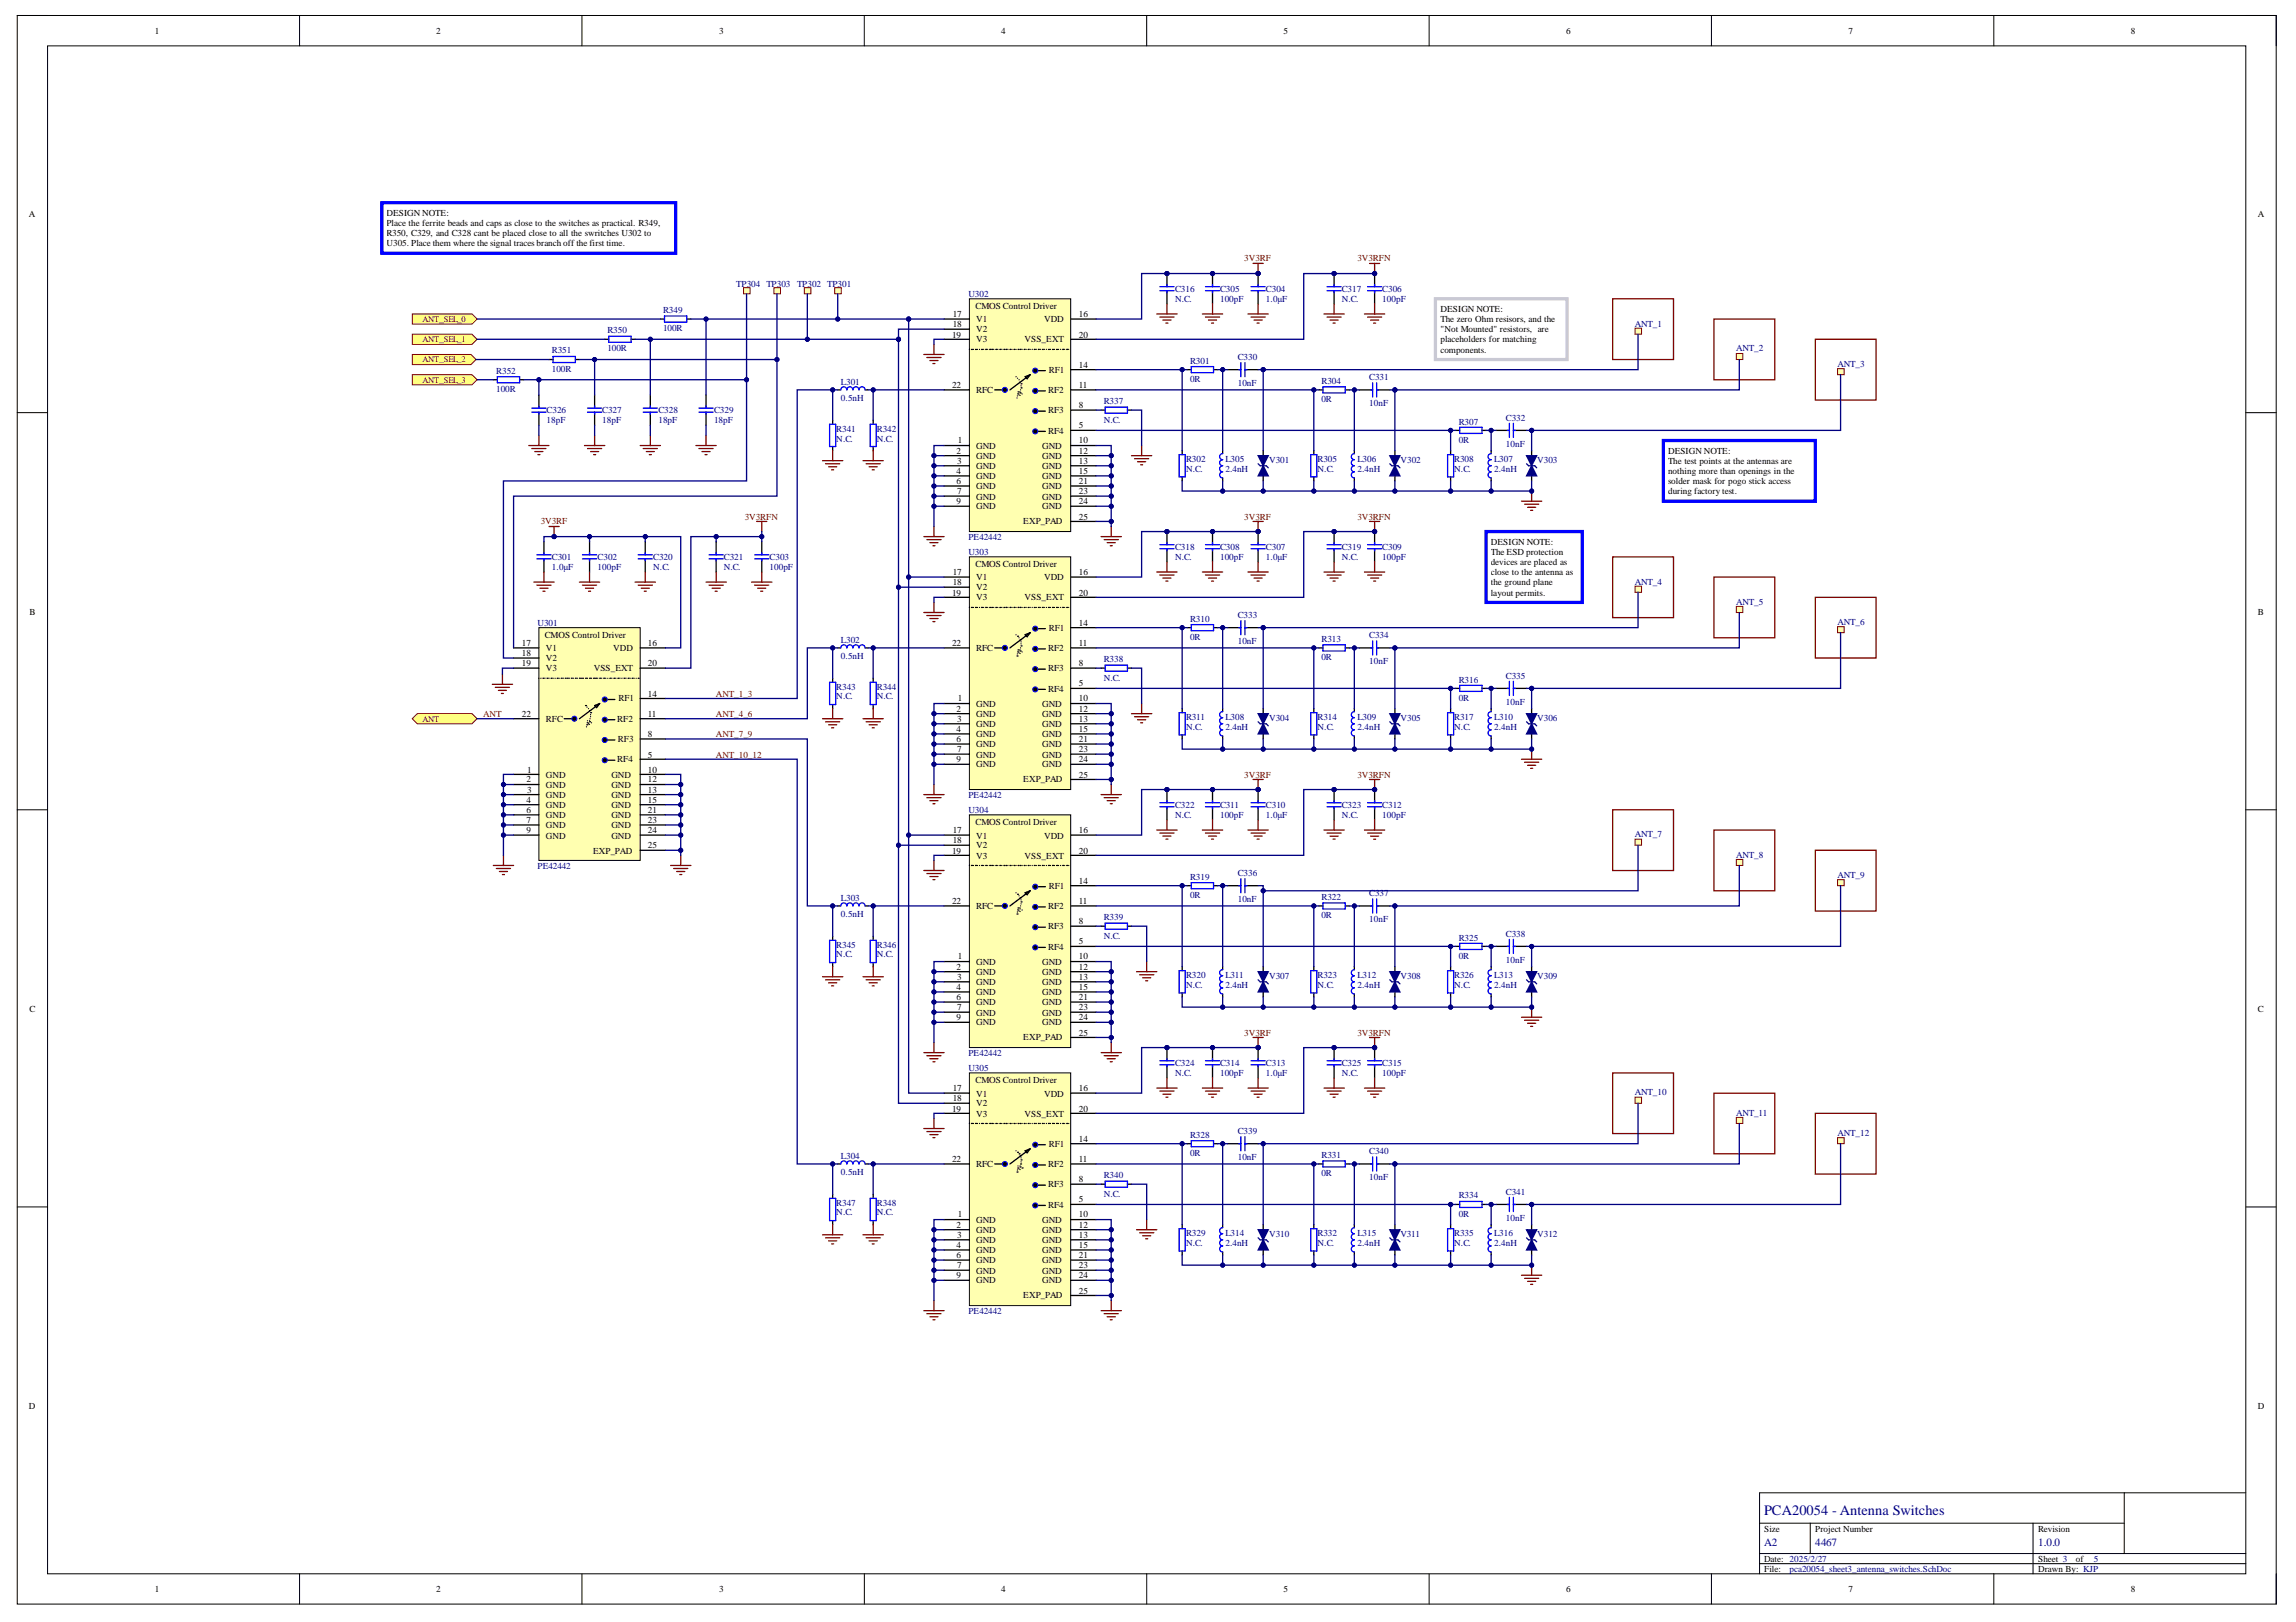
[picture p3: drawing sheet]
<svg xmlns="http://www.w3.org/2000/svg" width="297mm" height="210mm" viewBox="0 0 297 210" stroke-linecap="round" stroke-linejoin="round" font-family="sans-serif">
<defs><g id="words">
<text font-size="1.9" fill="#000080" x="228.2" y="196.1">PCA20054 - Antenna Switches</text>
<g font-size="1.4" fill="#000080">
<text x="228.2" y="200.1">A2</text>
<text x="234.8" y="200.1">4467</text>
<text x="263.7" y="200.1">1.0.0</text>
</g>
<g font-size="1.2">
<text x="20" y="4.4">1</text>
<text x="56.4" y="4.4">2</text>
<text x="93.1" y="4.4">3</text>
<text x="129.5" y="4.4">4</text>
<text x="166.1" y="4.4">5</text>
<text x="202.6" y="4.4">6</text>
<text x="239.1" y="4.4">7</text>
<text x="275.7" y="4.4">8</text>
<text x="3.7" y="28.1">A</text>
<text x="50" y="28">DESIGN NOTE:</text>
<text x="50" y="29.2">Place the ferrite beads and caps as close to the switches as practical. R349,</text>
<text x="292.1" y="28.1">A</text>
<text x="50" y="30.6">R350, C329, and C328 cant be placed close to all the swritches U302 to</text>
<text x="50" y="31.9">U305. Place them where the signal traces branch off the first time.</text>
<text x="123.3" y="41.1">17</text>
<text x="126.2" y="40">CMOS Control Driver</text>
<text x="126.3" y="41.7">V1</text>
<text x="135.1" y="41.7">VDD</text>
<text x="139.6" y="41.1">16</text>
<text x="186.4" y="40.4">DESIGN NOTE:</text>
<text x="186.4" y="41.7">The zero Ohm resisors, and the</text>
<text x="123.2" y="43.7">19</text>
<text x="123.3" y="42.3">18</text>
<text x="126.3" y="44.3">V3</text>
<text x="126.3" y="43">V2</text>
<text x="132.6" y="44.3">VSS_EXT</text>
<text x="139.6" y="47.6">14</text>
<text x="139.6" y="43.7">20</text>
<text x="186.4" y="43">&quot;Not Mounted&quot; resistors, are</text>
<text x="186.4" y="44.3">placeholders for matching</text>
<text x="186.4" y="45.6">components.</text>
<text x="123.2" y="50.2">22</text>
<text x="126.3" y="50.9">RFC</text>
<text x="135.6" y="50.9">RF2</text>
<text x="135.6" y="53.5">RF3</text>
<text x="135.7" y="48.3">RF1</text>
<text x="139.6" y="50.2">11</text>
<text x="139.6" y="52.8">8</text>
<text x="123.8" y="58.7">2</text>
<text x="123.9" y="57.4">1</text>
<text x="126.3" y="58.1">GND</text>
<text x="126.3" y="59.4">GND</text>
<text x="134.8" y="58.1">GND</text>
<text x="134.8" y="59.4">GND</text>
<text x="135.6" y="56.1">RF4</text>
<text x="139.6" y="58.7">12</text>
<text x="139.6" y="57.4">10</text>
<text x="139.6" y="55.4">5</text>
<text x="215.8" y="58.7">DESIGN NOTE:</text>
<text x="123.8" y="65.2">9</text>
<text x="123.8" y="62.6">6</text>
<text x="123.8" y="61.4">4</text>
<text x="123.8" y="64">7</text>
<text x="123.8" y="60">3</text>
<text x="126.3" y="60.7">GND</text>
<text x="126.3" y="62">GND</text>
<text x="126.3" y="63.3">GND</text>
<text x="126.3" y="64.7">GND</text>
<text x="126.3" y="65.9">GND</text>
<text x="134.8" y="60.7">GND</text>
<text x="134.8" y="62">GND</text>
<text x="134.8" y="63.3">GND</text>
<text x="134.8" y="64.7">GND</text>
<text x="134.8" y="65.9">GND</text>
<text x="139.6" y="61.4">15</text>
<text x="139.6" y="62.6">21</text>
<text x="139.6" y="64">23</text>
<text x="139.6" y="60">13</text>
<text x="139.6" y="65.2">24</text>
<text x="215.8" y="60">The test points at the antennas are</text>
<text x="215.8" y="61.4">nothing more than openings in the</text>
<text x="215.8" y="62.6">solder mask for pogo stick access</text>
<text x="215.8" y="64">during factory test.</text>
<text x="132.4" y="67.9">EXP_PAD</text>
<text x="139.6" y="67.3">25</text>
<text x="192.9" y="70.5">DESIGN NOTE:</text>
<text x="192.9" y="71.8">The ESD protection</text>
<text x="123.2" y="77.1">19</text>
<text x="123.3" y="74.5">17</text>
<text x="123.3" y="75.7">18</text>
<text x="126.2" y="73.4">CMOS Control Driver</text>
<text x="126.3" y="75.1">V1</text>
<text x="126.3" y="77.7">V3</text>
<text x="126.3" y="76.4">V2</text>
<text x="132.6" y="77.7">VSS_EXT</text>
<text x="135.1" y="75.1">VDD</text>
<text x="139.6" y="77.1">20</text>
<text x="139.6" y="74.5">16</text>
<text x="192.9" y="73.1">devices are placed as</text>
<text x="192.9" y="74.5">close to the antenna as</text>
<text x="192.9" y="75.7">the ground plane</text>
<text x="192.9" y="77.1">layout permits.</text>
<text x="3.8" y="79.5">B</text>
<text x="67.5" y="83.6">17</text>
<text x="70.5" y="82.6">CMOS Control Driver</text>
<text x="83.8" y="83.6">16</text>
<text x="123.2" y="83.6">22</text>
<text x="135.7" y="81.6">RF1</text>
<text x="139.6" y="81">14</text>
<text x="139.6" y="83.6">11</text>
<text x="292.1" y="79.5">B</text>
<text x="67.5" y="86.2">19</text>
<text x="67.5" y="84.9">18</text>
<text x="70.6" y="84.3">V1</text>
<text x="70.6" y="86.9">V3</text>
<text x="70.6" y="85.5">V2</text>
<text x="76.8" y="86.9">VSS_EXT</text>
<text x="79.3" y="84.3">VDD</text>
<text x="83.8" y="86.2">20</text>
<text x="126.3" y="84.3">RFC</text>
<text x="135.6" y="84.3">RF2</text>
<text x="135.6" y="86.9">RF3</text>
<text x="135.6" y="89.5">RF4</text>
<text x="139.6" y="86.2">8</text>
<text x="139.6" y="88.8">5</text>
<text x="67.5" y="92.8">22</text>
<text x="70.6" y="93.4">RFC</text>
<text x="79.9" y="93.4">RF2</text>
<text x="80" y="90.8">RF1</text>
<text x="83.8" y="90.2">14</text>
<text x="83.8" y="92.8">11</text>
<text x="83.8" y="95.4">8</text>
<text x="123.8" y="94.7">4</text>
<text x="123.8" y="92.1">2</text>
<text x="123.8" y="93.4">3</text>
<text x="123.9" y="90.8">1</text>
<text x="126.3" y="91.5">GND</text>
<text x="126.3" y="92.8">GND</text>
<text x="126.3" y="94.1">GND</text>
<text x="126.3" y="95.4">GND</text>
<text x="134.8" y="91.5">GND</text>
<text x="134.8" y="92.8">GND</text>
<text x="134.8" y="94.1">GND</text>
<text x="134.8" y="95.4">GND</text>
<text x="139.6" y="94.7">15</text>
<text x="139.6" y="93.4">13</text>
<text x="139.6" y="92.1">12</text>
<text x="139.6" y="90.8">10</text>
<text x="68.1" y="101.3">2</text>
<text x="68.2" y="100">1</text>
<text x="70.6" y="100.7">GND</text>
<text x="70.6" y="101.9">GND</text>
<text x="79.1" y="100.7">GND</text>
<text x="79.1" y="101.9">GND</text>
<text x="79.9" y="98.6">RF4</text>
<text x="79.9" y="96">RF3</text>
<text x="83.8" y="101.3">12</text>
<text x="83.8" y="100">10</text>
<text x="83.8" y="98">5</text>
<text x="123.8" y="98.6">9</text>
<text x="123.8" y="96">6</text>
<text x="123.8" y="97.4">7</text>
<text x="126.3" y="96.7">GND</text>
<text x="126.3" y="98">GND</text>
<text x="126.3" y="99.3">GND</text>
<text x="132.4" y="101.3">EXP_PAD</text>
<text x="134.8" y="96.7">GND</text>
<text x="134.8" y="98">GND</text>
<text x="134.8" y="99.3">GND</text>
<text x="139.6" y="100.7">25</text>
<text x="139.6" y="96">21</text>
<text x="139.6" y="97.4">23</text>
<text x="139.6" y="98.6">24</text>
<text x="68.1" y="107.8">9</text>
<text x="68.1" y="106.5">7</text>
<text x="68.1" y="105.2">6</text>
<text x="68.1" y="103.9">4</text>
<text x="68.2" y="102.6">3</text>
<text x="70.6" y="103.3">GND</text>
<text x="70.6" y="104.6">GND</text>
<text x="70.6" y="105.9">GND</text>
<text x="70.6" y="107.2">GND</text>
<text x="79.1" y="103.3">GND</text>
<text x="79.1" y="104.6">GND</text>
<text x="79.1" y="105.9">GND</text>
<text x="79.1" y="107.2">GND</text>
<text x="83.8" y="103.9">15</text>
<text x="83.8" y="105.2">21</text>
<text x="83.8" y="106.5">23</text>
<text x="83.8" y="102.6">13</text>
<text x="83.8" y="107.8">24</text>
<text x="123.3" y="107.8">17</text>
<text x="126.2" y="106.7">CMOS Control Driver</text>
<text x="139.6" y="107.8">16</text>
<text x="70.6" y="108.5">GND</text>
<text x="76.7" y="110.5">EXP_PAD</text>
<text x="79.1" y="108.5">GND</text>
<text x="83.8" y="109.8">25</text>
<text x="123.2" y="110.5">19</text>
<text x="123.3" y="109.1">18</text>
<text x="126.3" y="108.5">V1</text>
<text x="126.3" y="111.1">V3</text>
<text x="126.3" y="109.8">V2</text>
<text x="132.6" y="111.1">VSS_EXT</text>
<text x="135.1" y="108.5">VDD</text>
<text x="139.6" y="110.5">20</text>
<text x="123.2" y="117">22</text>
<text x="126.3" y="117.7">RFC</text>
<text x="135.6" y="117.7">RF2</text>
<text x="135.7" y="115">RF1</text>
<text x="139.6" y="114.4">14</text>
<text x="139.6" y="117">11</text>
<text x="139.6" y="119.6">8</text>
<text x="123.8" y="125.5">2</text>
<text x="123.9" y="124.2">1</text>
<text x="126.3" y="124.8">GND</text>
<text x="134.8" y="124.8">GND</text>
<text x="135.6" y="120.3">RF3</text>
<text x="135.6" y="122.9">RF4</text>
<text x="139.6" y="125.5">12</text>
<text x="139.6" y="124.2">10</text>
<text x="139.6" y="122.2">5</text>
<text x="3.8" y="130.9">C</text>
<text x="123.8" y="129.4">6</text>
<text x="123.8" y="128.1">4</text>
<text x="123.8" y="130.8">7</text>
<text x="123.8" y="126.8">3</text>
<text x="126.3" y="126.2">GND</text>
<text x="126.3" y="127.5">GND</text>
<text x="126.3" y="128.8">GND</text>
<text x="126.3" y="130.1">GND</text>
<text x="126.3" y="131.4">GND</text>
<text x="134.8" y="126.2">GND</text>
<text x="134.8" y="127.5">GND</text>
<text x="134.8" y="128.8">GND</text>
<text x="134.8" y="130.1">GND</text>
<text x="134.8" y="131.4">GND</text>
<text x="139.6" y="128.1">15</text>
<text x="139.6" y="129.4">21</text>
<text x="139.6" y="130.8">23</text>
<text x="139.6" y="126.8">13</text>
<text x="292.1" y="130.9">C</text>
<text x="123.8" y="132">9</text>
<text x="126.3" y="132.7">GND</text>
<text x="132.4" y="134.6">EXP_PAD</text>
<text x="134.8" y="132.7">GND</text>
<text x="139.6" y="134.1">25</text>
<text x="139.6" y="132">24</text>
<text x="123.2" y="143.9">19</text>
<text x="123.3" y="141.2">17</text>
<text x="123.3" y="142.5">18</text>
<text x="126.2" y="140.1">CMOS Control Driver</text>
<text x="126.3" y="141.9">V1</text>
<text x="126.3" y="143.2">V2</text>
<text x="135.1" y="141.9">VDD</text>
<text x="139.6" y="143.9">20</text>
<text x="139.6" y="141.2">16</text>
<text x="126.3" y="144.5">V3</text>
<text x="132.6" y="144.5">VSS_EXT</text>
<text x="135.7" y="148.4">RF1</text>
<text x="139.6" y="147.7">14</text>
<text x="123.2" y="150.4">22</text>
<text x="126.3" y="151">RFC</text>
<text x="135.6" y="151">RF2</text>
<text x="135.6" y="153.7">RF3</text>
<text x="139.6" y="150.4">11</text>
<text x="139.6" y="153">8</text>
<text x="139.6" y="155.6">5</text>
<text x="123.8" y="161.5">4</text>
<text x="123.8" y="158.9">2</text>
<text x="123.8" y="160.2">3</text>
<text x="123.9" y="157.5">1</text>
<text x="126.3" y="158.2">GND</text>
<text x="126.3" y="159.6">GND</text>
<text x="126.3" y="160.8">GND</text>
<text x="134.8" y="158.2">GND</text>
<text x="134.8" y="159.6">GND</text>
<text x="134.8" y="160.8">GND</text>
<text x="135.6" y="156.3">RF4</text>
<text x="139.6" y="161.5">15</text>
<text x="139.6" y="160.2">13</text>
<text x="139.6" y="158.9">12</text>
<text x="139.6" y="157.5">10</text>
<text x="123.8" y="165.4">9</text>
<text x="123.8" y="162.8">6</text>
<text x="123.8" y="164.1">7</text>
<text x="126.3" y="162.2">GND</text>
<text x="126.3" y="163.5">GND</text>
<text x="126.3" y="164.8">GND</text>
<text x="126.3" y="166.1">GND</text>
<text x="134.8" y="162.2">GND</text>
<text x="134.8" y="163.5">GND</text>
<text x="134.8" y="164.8">GND</text>
<text x="134.8" y="166.1">GND</text>
<text x="139.6" y="167.4">25</text>
<text x="139.6" y="162.8">21</text>
<text x="139.6" y="164.1">23</text>
<text x="139.6" y="165.4">24</text>
<text x="132.4" y="168">EXP_PAD</text>
<text x="3.7" y="182.3">D</text>
<text x="292.1" y="182.3">D</text>
<text x="228.2" y="198.2">Size</text>
<text x="228.2" y="202.1">Date: 2025/2/27</text>
<text x="228.2" y="203.4">File:</text>
<text x="234.8" y="198.2">Project Number</text>
<text x="263.7" y="202.1">Sheet 3</text>
<text x="263.7" y="203.4">Drawn By: KJP</text>
<text x="263.7" y="198.2">Revision</text>
<text x="268.6" y="202.1">of</text>
<text x="20" y="206.1">1</text>
<text x="56.4" y="206.1">2</text>
<text x="93.1" y="206.1">3</text>
<text x="129.5" y="206.1">4</text>
<text x="166.1" y="206.1">5</text>
<text x="202.6" y="206.1">6</text>
<text x="239.1" y="206.1">7</text>
<text x="275.7" y="206.1">8</text>
</g>
<g font-size="1.2" fill="#800000">
<text x="161" y="33.8">3V3RF</text>
<text x="175.6" y="33.8">3V3RFN</text>
<text x="70" y="67.9">3V3RF</text>
<text x="96.4" y="67.3">3V3RFN</text>
<text x="161" y="67.3">3V3RF</text>
<text x="175.6" y="67.3">3V3RFN</text>
<text x="62.5" y="92.8">ANT</text>
<text x="92.6" y="90.2">ANT_1_3</text>
<text x="92.6" y="92.8">ANT_4_6</text>
<text x="92.6" y="95.4">ANT_7_9</text>
<text x="92.6" y="98">ANT_10_12</text>
<text x="161" y="100.7">3V3RF</text>
<text x="175.6" y="100.7">3V3RFN</text>
<text x="161" y="134.1">3V3RF</text>
<text x="175.6" y="134.1">3V3RFN</text>
</g>
<g font-size="1.2" fill="#000080">
<text x="85.8" y="40.5">R349</text>
<text x="95.3" y="37.1">TP304 TP303</text>
<text x="103.1" y="37.1">TP302 TP301</text>
<text x="125.3" y="38.5">U302</text>
<text x="152" y="37.8">C316</text>
<text x="152" y="39">N.C.</text>
<text x="157.9" y="37.8">C305</text>
<text x="157.9" y="39">100pF</text>
<text x="163.8" y="37.8">C304</text>
<text x="163.8" y="39">1.0µF</text>
<text x="173.6" y="37.8">C317</text>
<text x="173.6" y="39">N.C.</text>
<text x="178.8" y="37.8">C306</text>
<text x="178.8" y="39">100pF</text>
<text x="71.4" y="45.7">R351</text>
<text x="78.6" y="43.1">R350</text>
<text x="78.6" y="45.5">100R</text>
<text x="85.8" y="42.9">100R</text>
<text x="154" y="47.1">R301</text>
<text x="160.1" y="46.6">C330</text>
<text x="211.5" y="42.3">ANT_1</text>
<text x="224.6" y="45.5">ANT_2</text>
<text x="237.7" y="47.5">ANT_3</text>
<text x="64.2" y="48.3">R352</text>
<text x="64.2" y="50.7">100R</text>
<text x="70.7" y="53.5">C326</text>
<text x="71.4" y="48.1">100R</text>
<text x="77.9" y="53.5">C327</text>
<text x="85.2" y="53.5">C328</text>
<text x="92.4" y="53.5">C329</text>
<text x="108.8" y="49.8">L301</text>
<text x="108.8" y="51.9">0.5nH</text>
<text x="142.8" y="52.3">R337</text>
<text x="154" y="49.4">0R</text>
<text x="160.1" y="50">10nF</text>
<text x="171" y="49.7">R304</text>
<text x="171" y="52.1">0R</text>
<text x="177.1" y="49.2">C331</text>
<text x="177.1" y="52.6">10nF</text>
<text x="70.7" y="54.8">18pF</text>
<text x="77.9" y="54.8">18pF</text>
<text x="85.2" y="54.8">18pF</text>
<text x="92.4" y="54.8">18pF</text>
<text x="108.2" y="55.9">R341</text>
<text x="108.2" y="57.1">N.C.</text>
<text x="113.4" y="55.9">R342</text>
<text x="113.4" y="57.1">N.C.</text>
<text x="142.8" y="54.7">N.C.</text>
<text x="153.5" y="59.8">R302</text>
<text x="158.5" y="59.8">L305</text>
<text x="164.2" y="59.9">V301</text>
<text x="170.5" y="59.8">R305</text>
<text x="175.6" y="59.8">L306</text>
<text x="181.2" y="59.9">V302</text>
<text x="188.1" y="59.8">R308</text>
<text x="188.7" y="54.9">R307</text>
<text x="188.7" y="57.3">0R</text>
<text x="193.3" y="59.8">L307</text>
<text x="194.8" y="54.4">C332</text>
<text x="194.8" y="57.8">10nF</text>
<text x="198.9" y="59.9">V303</text>
<text x="153.5" y="61.1">N.C.</text>
<text x="158.5" y="61.1">2.4nH</text>
<text x="170.5" y="61.1">N.C.</text>
<text x="175.6" y="61.1">2.4nH</text>
<text x="188.1" y="61.1">N.C.</text>
<text x="193.3" y="61.1">2.4nH</text>
<text x="125.3" y="69.9">PE42442</text>
<text x="125.3" y="71.8">U303</text>
<text x="152" y="71.2">C318</text>
<text x="157.9" y="71.2">C308</text>
<text x="163.8" y="71.2">C307</text>
<text x="173.6" y="71.2">C319</text>
<text x="178.8" y="71.2">C309</text>
<text x="71.4" y="72.4">C301</text>
<text x="71.4" y="73.8">1.0µF</text>
<text x="77.3" y="72.4">C302</text>
<text x="77.3" y="73.8">100pF</text>
<text x="84.5" y="72.4">C320</text>
<text x="84.5" y="73.8">N.C.</text>
<text x="93.6" y="72.4">C321</text>
<text x="93.6" y="73.8">N.C.</text>
<text x="99.6" y="72.4">C303</text>
<text x="99.6" y="73.8">100pF</text>
<text x="152" y="72.4">N.C.</text>
<text x="157.9" y="72.4">100pF</text>
<text x="163.8" y="72.4">1.0µF</text>
<text x="173.6" y="72.4">N.C.</text>
<text x="178.8" y="72.4">100pF</text>
<text x="211.5" y="75.6">ANT_4</text>
<text x="69.5" y="81">U301</text>
<text x="108.8" y="83.3">L302</text>
<text x="154" y="80.5">R310</text>
<text x="154" y="82.8">0R</text>
<text x="160.1" y="80">C333</text>
<text x="160.1" y="83.3">10nF</text>
<text x="171" y="83.1">R313</text>
<text x="177.1" y="82.6">C334</text>
<text x="224.6" y="78.3">ANT_5</text>
<text x="237.7" y="80.9">ANT_6</text>
<text x="108.2" y="89.3">R343</text>
<text x="108.8" y="85.3">0.5nH</text>
<text x="113.4" y="89.3">R344</text>
<text x="142.8" y="85.7">R338</text>
<text x="142.8" y="88.1">N.C.</text>
<text x="171" y="85.4">0R</text>
<text x="177.1" y="86">10nF</text>
<text x="188.7" y="88.3">R316</text>
<text x="194.8" y="87.8">C335</text>
<text x="108.2" y="90.5">N.C.</text>
<text x="113.4" y="90.5">N.C.</text>
<text x="153.5" y="93.1">R311</text>
<text x="153.5" y="94.5">N.C.</text>
<text x="158.5" y="93.1">L308</text>
<text x="158.5" y="94.5">2.4nH</text>
<text x="164.2" y="93.3">V304</text>
<text x="170.5" y="93.1">R314</text>
<text x="170.5" y="94.5">N.C.</text>
<text x="175.6" y="93.1">L309</text>
<text x="175.6" y="94.5">2.4nH</text>
<text x="181.2" y="93.3">V305</text>
<text x="188.1" y="93.1">R317</text>
<text x="188.1" y="94.5">N.C.</text>
<text x="188.7" y="90.7">0R</text>
<text x="193.3" y="93.1">L310</text>
<text x="193.3" y="94.5">2.4nH</text>
<text x="194.8" y="91.2">10nF</text>
<text x="198.9" y="93.3">V306</text>
<text x="125.3" y="103.3">PE42442</text>
<text x="125.3" y="105.2">U304</text>
<text x="152" y="104.6">C322</text>
<text x="152" y="105.9">N.C.</text>
<text x="157.9" y="104.6">C311</text>
<text x="157.9" y="105.9">100pF</text>
<text x="163.8" y="104.6">C310</text>
<text x="163.8" y="105.9">1.0µF</text>
<text x="173.6" y="104.6">C323</text>
<text x="173.6" y="105.9">N.C.</text>
<text x="178.8" y="104.6">C312</text>
<text x="178.8" y="105.9">100pF</text>
<text x="69.5" y="112.4">PE42442</text>
<text x="154" y="113.8">R319</text>
<text x="160.1" y="113.3">C336</text>
<text x="211.5" y="108.4">ANT_7</text>
<text x="224.6" y="111">ANT_8</text>
<text x="237.7" y="113.6">ANT_9</text>
<text x="108.8" y="116.6">L303</text>
<text x="108.8" y="118.7">0.5nH</text>
<text x="142.8" y="119.1">R339</text>
<text x="154" y="116.2">0R</text>
<text x="160.1" y="116.7">10nF</text>
<text x="171" y="116.5">R322</text>
<text x="171" y="118.8">0R</text>
<text x="177.1" y="116">C337</text>
<text x="177.1" y="119.3">10nF</text>
<text x="108.2" y="122.6">R345</text>
<text x="108.2" y="123.9">N.C.</text>
<text x="113.4" y="122.6">R346</text>
<text x="113.4" y="123.9">N.C.</text>
<text x="142.8" y="121.5">N.C.</text>
<text x="188.7" y="121.7">R325</text>
<text x="188.7" y="124.1">0R</text>
<text x="194.8" y="121.2">C338</text>
<text x="194.8" y="124.6">10nF</text>
<text x="153.5" y="126.5">R320</text>
<text x="153.5" y="127.9">N.C.</text>
<text x="158.5" y="126.5">L311</text>
<text x="158.5" y="127.9">2.4nH</text>
<text x="164.2" y="126.7">V307</text>
<text x="170.5" y="126.5">R323</text>
<text x="170.5" y="127.9">N.C.</text>
<text x="175.6" y="126.5">L312</text>
<text x="175.6" y="127.9">2.4nH</text>
<text x="181.2" y="126.7">V308</text>
<text x="188.1" y="126.5">R326</text>
<text x="188.1" y="127.9">N.C.</text>
<text x="193.3" y="126.5">L313</text>
<text x="193.3" y="127.9">2.4nH</text>
<text x="198.9" y="126.7">V309</text>
<text x="125.3" y="136.7">PE42442</text>
<text x="152" y="137.9">C324</text>
<text x="157.9" y="137.9">C314</text>
<text x="163.8" y="137.9">C313</text>
<text x="173.6" y="137.9">C325</text>
<text x="178.8" y="137.9">C315</text>
<text x="125.3" y="138.6">U305</text>
<text x="152" y="139.3">N.C.</text>
<text x="157.9" y="139.3">100pF</text>
<text x="163.8" y="139.3">1.0µF</text>
<text x="173.6" y="139.3">N.C.</text>
<text x="178.8" y="139.3">100pF</text>
<text x="211.5" y="141.7">ANT_10</text>
<text x="154" y="147.2">R328</text>
<text x="154" y="149.6">0R</text>
<text x="160.1" y="146.7">C339</text>
<text x="171" y="149.9">R331</text>
<text x="177.1" y="149.3">C340</text>
<text x="224.6" y="144.4">ANT_11</text>
<text x="237.7" y="147">ANT_12</text>
<text x="108.8" y="150">L304</text>
<text x="108.8" y="152.1">0.5nH</text>
<text x="142.8" y="152.5">R340</text>
<text x="142.8" y="154.8">N.C.</text>
<text x="160.1" y="150.1">10nF</text>
<text x="171" y="152.2">0R</text>
<text x="177.1" y="152.7">10nF</text>
<text x="188.7" y="155.1">R334</text>
<text x="194.8" y="154.6">C341</text>
<text x="108.2" y="156">R347</text>
<text x="108.2" y="157.3">N.C.</text>
<text x="113.4" y="156">R348</text>
<text x="113.4" y="157.3">N.C.</text>
<text x="153.5" y="159.9">R329</text>
<text x="153.5" y="161.3">N.C.</text>
<text x="158.5" y="159.9">L314</text>
<text x="158.5" y="161.3">2.4nH</text>
<text x="164.2" y="160.1">V310</text>
<text x="170.5" y="159.9">R332</text>
<text x="170.5" y="161.3">N.C.</text>
<text x="175.6" y="159.9">L315</text>
<text x="175.6" y="161.3">2.4nH</text>
<text x="181.2" y="160.1">V311</text>
<text x="188.1" y="159.9">R335</text>
<text x="188.1" y="161.3">N.C.</text>
<text x="188.7" y="157.5">0R</text>
<text x="193.3" y="159.9">L316</text>
<text x="193.3" y="161.3">2.4nH</text>
<text x="194.8" y="158">10nF</text>
<text x="198.9" y="160.1">V312</text>
<text x="125.3" y="170.1">PE42442</text>
<text x="231.5" y="203.4">pca20054_sheet3_antenna_switches.SchDoc</text>
<text x="270.9" y="202.1">5</text>
</g>
<g font-size="1.1" fill="#800000">
<text x="54.6" y="41.7">ANT_SEL_0</text>
<text x="54.6" y="46.9">ANT_SEL_2</text>
<text x="54.6" y="44.3">ANT_SEL_1</text>
<text x="54.6" y="49.5">ANT_SEL_3</text>
<text x="54.6" y="93.4">ANT</text>
</g>
</g></defs>
<g fill="none" stroke="#000" stroke-width=".13">
<path d="M2.2 2h4M2.2 2h292.3v205.6h-292.3zM6.2 5.9h284.3v197.8h-284.3zM38.8 2v3.9M75.3 2v3.9M111.8 2v3.9M148.3 2v3.9M184.9 2v3.9M221.4 2v3.9M257.9 2v3.9M290.5 2h4v3.9M2.2 53.4h4"/>
<path d="M290.5 53.4h4M2.2 104.8h4M290.5 104.8h4M2.2 156.2h4M290.5 156.2h4M227.6 197.1h47.2M234.2 197.1v3.9M263 197.1v6.6M274.8 193.2v7.8M290.5 193.2h-62.9v10.5M38.8 203.7v3.9M75.3 203.7v3.9"/>
<path d="M111.8 203.7v3.9M148.4 203.7v3.9M184.9 203.7v3.9M221.4 203.7v3.9M227.6 202.4h62.9M227.6 201h62.9M257.9 203.7v3.9M294.5 203.7v3.9"/>
</g>
<path d="M53.3 48.5h7.8l.6 .6-.6 .7h-7.8z" fill-rule="evenodd" fill="#ffff80"/>
<path d="M53.3 48.5h7.8l.6 .6-.6 .7h-7.8z" fill="none" stroke="#800000" stroke-width=".13"/>
<path d="M53.3 45.9h7.6l.7 .6-.7 .7h-7.6z" fill-rule="evenodd" fill="#ffff80"/>
<path d="M53.3 45.9h7.6l.7 .6-.7 .7h-7.6z" fill="none" stroke="#800000" stroke-width=".13"/>
<path d="M53.3 43.3h7.8l.6 .6-.6 .7h-7.8z" fill-rule="evenodd" fill="#ffff80"/>
<path d="M53.3 43.3h7.8l.6 .6-.6 .7h-7.8z" fill="none" stroke="#800000" stroke-width=".13"/>
<path d="M53.3 40.6h7.8l.6 .7-.6 .6h-7.8z" fill-rule="evenodd" fill="#ffff80"/>
<path d="M53.3 40.6h7.8l.6 .7-.6 .6h-7.8z" fill="none" stroke="#800000" stroke-width=".13"/>
<path d="M53.3 93l.7-.6h7.1l.6 .6-.6 .7h-7.1z" fill-rule="evenodd" fill="#ffff80"/>
<path d="M53.3 93l.7-.6h7.1l.6 .6-.6 .7h-7.1z" fill="none" stroke="#800000" stroke-width=".13"/>
<path d="M71 68.1h1.3M71.7 68.1v1.3" fill="none" stroke="#800000" stroke-width=".17"/>
<circle cx="71.7" cy="69.4" r=".26" fill="#000080"/>
<circle cx="71.7" cy="69.4" r=".26" fill="none" stroke="#000080" stroke-width=".13"/>
<g fill="none" stroke="#800000" stroke-width=".17">
<path d="M162.1 34.1h1.3M162.8 34.1v1.3M208.6 38.7h7.9v7.8h-7.9zM221.7 41.3h7.9v7.8h-7.9zM234.9 43.9h7.8v7.9h-7.8zM97.9 67.5h1.3M98.6 67.5v1.3M208.6 72.1h7.9v7.8h-7.9zM221.7 74.7h7.9v7.8h-7.9zM234.9 77.3h7.8v7.9h-7.8zM208.6 104.8h7.9v7.9h-7.9zM221.7 107.4h7.9v7.9h-7.9z"/>
<path d="M234.9 110h7.8v7.9h-7.8zM208.6 138.8h7.9v7.9h-7.9zM221.7 141.5h7.9v7.8h-7.9zM234.9 144.1h7.8v7.8h-7.8z"/>
</g>
<circle cx="162.8" cy="35.4" r=".26" fill="#000080"/>
<circle cx="162.8" cy="35.4" r=".26" fill="none" stroke="#000080" stroke-width=".13"/>
<path d="M177.2 34.1h1.3M177.8 34.1v1.3" fill="none" stroke="#800000" stroke-width=".17"/>
<circle cx="177.8" cy="35.4" r=".26" fill="#000080"/>
<circle cx="177.8" cy="35.4" r=".26" fill="none" stroke="#000080" stroke-width=".13"/>
<path d="M162.1 67.5h1.3M162.8 67.5v1.3" fill="none" stroke="#800000" stroke-width=".17"/>
<circle cx="162.8" cy="68.8" r=".26" fill="#000080"/>
<circle cx="162.8" cy="68.8" r=".26" fill="none" stroke="#000080" stroke-width=".13"/>
<path d="M177.2 67.5h1.3M177.8 67.5v1.3" fill="none" stroke="#800000" stroke-width=".17"/>
<circle cx="177.8" cy="68.8" r=".26" fill="#000080"/>
<circle cx="177.8" cy="68.8" r=".26" fill="none" stroke="#000080" stroke-width=".13"/>
<path d="M162.1 100.9h1.3M162.8 100.9v1.3" fill="none" stroke="#800000" stroke-width=".17"/>
<circle cx="162.8" cy="102.2" r=".26" fill="#000080"/>
<circle cx="162.8" cy="102.2" r=".26" fill="none" stroke="#000080" stroke-width=".13"/>
<path d="M177.2 100.9h1.3M177.8 100.9v1.3" fill="none" stroke="#800000" stroke-width=".17"/>
<circle cx="177.8" cy="102.2" r=".26" fill="#000080"/>
<circle cx="177.8" cy="102.2" r=".26" fill="none" stroke="#000080" stroke-width=".13"/>
<path d="M162.1 134.3h1.3M162.8 134.3v1.3" fill="none" stroke="#800000" stroke-width=".17"/>
<circle cx="162.8" cy="135.6" r=".26" fill="#000080"/>
<circle cx="162.8" cy="135.6" r=".26" fill="none" stroke="#000080" stroke-width=".13"/>
<path d="M177.2 134.3h1.3M177.8 134.3v1.3" fill="none" stroke="#800000" stroke-width=".17"/>
<circle cx="177.8" cy="135.6" r=".26" fill="#000080"/>
<circle cx="177.8" cy="135.6" r=".26" fill="none" stroke="#000080" stroke-width=".13"/>
<path d="M185.7 38.7h17v7.8h-17z" fill="none" stroke="#ccc" stroke-width=".42"/>
<path d="M49.4 26.2h38v6.6h-38zM215.2 57h19.7v7.9h-19.7zM192.3 68.8h12.4v9.2h-12.4z" fill="none" stroke="#00f" stroke-width=".42"/>
<g fill="none" stroke="#000" stroke-width=".17">
<path d="M63.8 49.1h.5M67.2 49.1h.6M69.7 51.1v1.7M69.7 53.3v1.7M71 46.5h.5M74.4 46.5h.6M76.9 51.1v1.7M76.9 53.3v1.7M78.2 43.9h.6M81.6 43.9h.6M84.1 51.1v1.7M84.1 53.3v1.7"/>
<path d="M85.4 41.3h.6M88.8 41.3h.6M91.3 51.1v1.7M91.3 53.3v1.7"/>
</g>
<g fill="none" stroke="#00f" stroke-width=".17">
<path d="M64.3 48.8h2.9v.7h-2.9zM68.8 52.8h1.8M68.8 53.3h1.8M69.7 52.5v.3M69.7 53.3v.3M71.5 46.1h2.9v.8h-2.9zM76 52.8h1.8M76 53.3h1.8M76.9 52.5v.3M76.9 53.3v.3M78.8 43.5h2.8v.8h-2.8zM83.2 52.8h1.9"/>
<path d="M83.2 53.3h1.9M84.1 52.5v.3M84.1 53.3v.3M86 40.9h2.8v.8h-2.8zM90.4 52.8h1.9M90.4 53.3h1.9M91.3 52.5v.3M91.3 53.3v.3"/>
</g>
<g fill="none" stroke="#800000" stroke-width=".17">
<path d="M68.4 57.7h2.6M68.8 58h1.8M69.2 58.4h1M69.6 58.8h.2M69.7 56.3v1.4M75.6 57.7h2.6M76 58h1.8M76.4 58.4h1.1M76.8 58.8h.3M76.9 56.3v1.4M82.8 57.7h2.6M83.2 58h1.9"/>
<path d="M83.6 58.4h1.1M84 58.8h.3M84.1 56.3v1.4M90 57.7h2.7M90.4 58h1.9M90.8 58.4h1.1M91.2 58.8h.3M91.3 56.3v1.4"/>
</g>
<path d="M96.2 37.2h.8v.8h-.8z" fill-rule="evenodd" fill="#ffffb0"/>
<path d="M96.2 37.2h.8v.8h-.8z" fill="none" stroke="#800000" stroke-width=".13"/>
<path d="M100.1 37.2h.9v.8h-.9z" fill-rule="evenodd" fill="#ffffb0"/>
<path d="M100.1 37.2h.9v.8h-.9z" fill="none" stroke="#800000" stroke-width=".13"/>
<path d="M104.1 37.2h.8v.8h-.8z" fill-rule="evenodd" fill="#ffffb0"/>
<path d="M104.1 37.2h.8v.8h-.8z" fill="none" stroke="#800000" stroke-width=".13"/>
<path d="M108 37.2h.8v.8h-.8z" fill-rule="evenodd" fill="#ffffb0"/>
<path d="M108 37.2h.8v.8h-.8z" fill="none" stroke="#800000" stroke-width=".13"/>
<g fill="none" stroke="#000" stroke-width=".17">
<path d="M107.7 54.4v.5M107.7 57.8v.5M108.4 50.5h.4M111.9 50.5h.4M113 54.4v.5M113 57.8v.5M70.4 70.1v1.7M70.4 72.3v1.7M76.3 70.1v1.7M76.3 72.3v1.7M83.5 70.1v1.7M83.5 72.3v1.7"/>
<path d="M92.7 70.1v1.7M92.7 72.3v1.7M98.6 70.1v1.7M98.6 72.3v1.7M107.7 87.8v.5M107.7 91.2v.5M108.4 83.8h.4M111.9 83.8h.4M113 87.8v.5M113 91.2v.5M108.4 117.2h.4M111.9 117.2h.4"/>
<path d="M107.7 121.2v.5M107.7 124.6v.5M113 121.2v.5M113 124.6v.5M107.7 154.6v.5M107.7 158v.5M108.4 150.6h.4M111.9 150.6h.4M113 154.6v.5M113 158v.5"/>
</g>
<g fill="none" stroke="#00f" stroke-width=".17">
<path d="M107.3 54.9h.8v2.9h-.8zM108.8 50.5a.39 .39 0 0 1 .4-.4 .39 .39 0 0 1 .4 .4 .39 .39 0 0 1 .4-.4 .39 .39 0 0 1 .3 .4 .39 .39 0 0 1 .4-.4 .39 .39 0 0 1 .4 .4 .39 .39 0 0 1 .4-.4 .39 .39 0 0 1 .4 .4M112.6 54.9h.8v2.9h-.8zM69.5 71.8h1.8M69.5 72.3h1.8M70.4 71.5v.3M70.4 72.3v.3M75.4 71.8h1.8M75.4 72.3h1.8M76.3 71.5v.3M76.3 72.3v.3M82.6 71.8h1.8"/>
<path d="M82.6 72.3h1.8M83.5 71.5v.3M83.5 72.3v.3M91.7 71.8h1.9M91.7 72.3h1.9M92.7 71.5v.3M92.7 72.3v.3M97.6 71.8h1.9M97.6 72.3h1.9M98.6 71.5v.3M98.6 72.3v.3M107.3 88.3h.8v2.9h-.8z"/>
<path d="M108.8 83.8a.39 .39 0 0 1 .4-.3 .39 .39 0 0 1 .4 .3 .39 .39 0 0 1 .4-.3 .39 .39 0 0 1 .3 .3 .39 .39 0 0 1 .4-.3 .39 .39 0 0 1 .4 .3 .39 .39 0 0 1 .4-.3 .39 .39 0 0 1 .4 .3M112.6 88.3h.8v2.9h-.8zM108.8 117.2a.39 .39 0 0 1 .4-.4 .39 .39 0 0 1 .4 .4 .39 .39 0 0 1 .4-.4 .39 .39 0 0 1 .3 .4 .39 .39 0 0 1 .4-.4 .39 .39 0 0 1 .4 .4 .39 .39 0 0 1 .4-.4 .39 .39 0 0 1 .4 .4M107.3 121.7h.8v2.9h-.8zM112.6 121.7h.8v2.9h-.8zM107.3 155.1h.8v2.9h-.8zM108.8 150.6a.39 .39 0 0 1 .4-.4 .39 .39 0 0 1 .4 .4 .39 .39 0 0 1 .4-.4 .39 .39 0 0 1 .3 .4 .39 .39 0 0 1 .4-.4 .39 .39 0 0 1 .4 .4 .39 .39 0 0 1 .4-.4 .39 .39 0 0 1 .4 .4M112.6 155.1h.8v2.9h-.8z"/>
</g>
<g fill="none" stroke="#800000" stroke-width=".17">
<path d="M106.4 59.6h2.6M107.7 58.3v1.3M111.7 59.6h2.6M113 58.3v1.3M69.1 75.3h2.6M69.5 75.7h1.8M69.8 76.1h1.1M70.2 76.5h.3M70.4 74v1.3M75 75.3h2.6M75.4 75.7h1.8M75.7 76.1h1.1"/>
<path d="M76.1 76.5h.3M76.3 74v1.3M82.2 75.3h2.6M82.6 75.7h1.8M83 76.1h1M83.3 76.5h.3M83.5 74v1.3M91.3 75.3h2.7M91.7 75.7h1.9M92.1 76.1h1.1M92.5 76.5h.3M92.7 74v1.3"/>
<path d="M97.2 75.3h2.7M97.6 75.7h1.9M98 76.1h1.1M98.4 76.5h.3M98.6 74v1.3M106.8 60h1.8M107.2 60.4h1M107.6 60.8h.3M112 60h1.9M112.4 60.4h1.1M112.8 60.8h.3M106.4 93h2.6"/>
<path d="M106.8 93.4h1.8M107.2 93.8h1M107.6 94.2h.3M107.7 91.7v1.3M111.7 93h2.6M112 93.4h1.9M112.4 93.8h1.1M112.8 94.2h.3M113 91.7v1.3M106.4 126.4h2.6M106.8 126.8h1.8M107.2 127.2h1"/>
<path d="M107.6 127.6h.3M107.7 125.1v1.3M111.7 126.4h2.6M112 126.8h1.9M112.4 127.2h1.1M112.8 127.6h.3M113 125.1v1.3M106.4 159.8h2.6M107.7 158.5v1.3M111.7 159.8h2.6M113 158.5v1.3M106.8 160.2h1.8"/>
<path d="M107.2 160.6h1M107.6 161h.3M112 160.2h1.9M112.4 160.6h1.1M112.8 161h.3"/>
</g>
<path d="M69.7 81.2h13.1v30.1h-13.1z" fill-rule="evenodd" fill="#ffffb0"/>
<path d="M69.7 81.2h13.1v30.1h-13.1z" fill="none" stroke="#000" stroke-width=".13"/>
<g fill="none" stroke="#000" stroke-width=".17">
<path d="M66.4 83.8h3.3M66.4 86.5h3.3M66.4 93h3.3M66.4 85.2h3.3M69.7 87.8h.1M70 87.8h.1M70.2 87.8h.1M70.5 87.8h.1M70.8 87.8h.1M71 87.8h.1M71.3 87.8h.1M71.5 87.8h.1"/>
<path d="M71.8 87.8h.1M72.1 87.8h.1M72.3 87.8h.1M72.6 87.8h.1M72.9 87.8h.1M73 93h1.3M73.1 87.8h.1M73.4 87.8h.1M73.6 87.8h.1M73.9 87.8h.1M74.2 87.8h.1M74.4 87.8h.1"/>
<path d="M74.7 87.8h.1M75 87.8h.1M75.2 87.8h.1M75.5 87.8h.1M75.7 87.8h.1M75.7 91.3h.1M75.9 94.1h.1M75.9 93.8h.1M75.9 91.5h.1M76 93.5h.1M76 87.8h.1M76 93.3h.1"/>
<path d="M76.1 91.7h.1M76.1 93.7h.1M76.3 93.7h.1M76.3 87.8h.1M76.3 93.4h.1M76.3 92h.1M76.3 93.3h.1M76.3 93h.1M76.4 92.8h.1M76.4 92.2h.1M76.4 92.5h.1M76.5 87.8h.1"/>
<path d="M76.5 93.5h.1M76.8 87.8h.1M76.9 91.3l.7-.3-.4 .6zM77.1 87.8h.1M77.3 87.8h.1M77.6 87.8h.1M77.6 91l-2.6 2M77.8 87.8h.1M78.1 87.8h.1M78.2 90.5h1.3M78.2 93.1h1.3M78.2 95.8h1.3"/>
<path d="M78.2 98.4h1.3M78.4 87.8h.1M78.6 87.8h.1M78.9 87.8h.1M79.2 87.8h.1M79.4 87.8h.1M79.7 87.8h.1M79.9 87.8h.1M80.2 87.8h.1M80.5 87.8h.1M80.7 87.8h.1M81 87.8h.1"/>
<path d="M81.3 87.8h.1M81.5 87.8h.1M81.8 87.8h.1M82 87.8h.1M82.3 87.8h.1M82.6 87.8h.1M82.8 83.8h3.3M82.8 90.4h3.3M82.8 86.5h3.3M82.8 93h3.3M82.8 95.6h3.3M82.8 98.2h3.3"/>
<path d="M66.4 104.1h3.3M66.4 105.5h3.3M66.4 106.8h3.3M66.4 102.8h3.3M66.4 101.5h3.3M66.4 100.2h3.3M66.4 108.1h3.3M82.8 110h3.3M82.8 104.1h3.3M82.8 105.5h3.3M82.8 106.8h3.3M82.8 102.8h3.3"/>
<path d="M82.8 101.5h3.3M82.8 100.2h3.3M82.8 108.1h3.3"/>
</g>
<g fill="#000">
<circle cx="74.3" cy="93" r=".33"/>
<circle cx="78.2" cy="93.1" r=".33"/>
<circle cx="78.2" cy="95.8" r=".33"/>
<circle cx="78.2" cy="90.5" r=".33"/>
<circle cx="78.2" cy="98.4" r=".33"/>
</g>
<g fill="none" stroke="#00f" stroke-width=".13">
<circle cx="74.3" cy="93" r=".33"/>
<circle cx="78.2" cy="93.1" r=".33"/>
<circle cx="78.2" cy="95.8" r=".33"/>
<circle cx="78.2" cy="90.5" r=".33"/>
<circle cx="78.2" cy="98.4" r=".33"/>
</g>
<g fill="none" stroke="#800000" stroke-width=".17">
<path d="M63.7 88.6h2.6M64.1 89h1.8M64.5 89.3h1M64.9 89.7h.2M65 87.3v1.3M63.8 112h2.6M64.2 112.4h1.8M64.6 112.8h1.1M65 113.2h.3M65.1 110.7v1.3M86.8 112h2.6M87.1 112.4h1.9"/>
<path d="M87.5 112.8h1.1M87.9 113.2h.3M88.1 110.7v1.3"/>
</g>
<path d="M125.4 38.7h13.1v30.1h-13.1z" fill-rule="evenodd" fill="#ffffb0"/>
<path d="M125.4 38.7h13.1v30.1h-13.1z" fill="none" stroke="#000" stroke-width=".13"/>
<g fill="none" stroke="#000" stroke-width=".17">
<path d="M122.1 41.3h3.3M122.1 43.9h3.3M122.1 50.5h3.3M122.1 42.6h3.3M122.1 59h3.3M122.1 57.7h3.3M125.4 45.2h.1M125.7 45.2h.1M125.9 45.2h.1M126.2 45.2h.1M126.5 45.2h.1M126.7 45.2h.1"/>
<path d="M127 45.2h.1M127.2 45.2h.1M127.5 45.2h.1M127.8 45.2h.1M128 45.2h.1M128.3 45.2h.1M128.6 45.2h.1M128.7 50.5h1.3M128.8 45.2h.1M129.1 45.2h.1M129.3 45.2h.1M129.6 45.2h.1"/>
<path d="M129.9 45.2h.1M130.1 45.2h.1M130.4 45.2h.1M130.7 45.2h.1M130.9 45.2h.1M131.2 45.2h.1M131.4 45.2h.1M131.4 48.8h.1M131.6 51.5h.1M131.6 51.2h.1M131.6 48.9v.1M131.7 51h.1"/>
<path d="M131.7 45.2h.1M131.7 50.7h.1M131.8 49.1h.1M131.8 51.1h.1M132 51.2h.1M132 45.2h.1M132 50.8h.1M132 49.4h.1M132 50.7h.1M132 50.5h.1M132.1 49.7h.1M132.1 50.2h.1"/>
<path d="M132.1 49.9h.1M132.2 45.2h.1M132.2 51h.1M132.5 45.2h.1M132.6 48.8l.7-.3-.4 .5zM132.8 45.2h.1M133 45.2h.1M133.3 48.5l-2.6 2M133.3 45.2h.1M133.5 45.2h.1M133.8 45.2h.1M133.9 48h1.3"/>
<path d="M133.9 50.6h1.3M133.9 53.2h1.3M133.9 55.8h1.3M134.1 45.2h.1M134.3 45.2h.1M134.6 45.2h.1M134.9 45.2h.1M135.1 45.2h.1M135.4 45.2h.1M135.6 45.2h.1M135.9 45.2h.1M136.2 45.2h.1"/>
<path d="M136.4 45.2h.1M136.7 45.2h.1M136.9 45.2h.1M137.2 45.2h.1M137.5 45.2h.1M137.7 45.2h.1M138 45.2h.1M138.3 45.2h.1M138.5 41.3h3.3M138.5 47.8h3.3M138.5 43.9h3.3M138.5 50.5h3.3"/>
<path d="M138.5 59h3.3M138.5 57.7h3.3M138.5 53.1h3.3M138.5 55.7h3.3M122.1 61.6h3.3M122.1 62.9h3.3M122.1 64.2h3.3M122.1 60.3h3.3M122.1 65.5h3.3M138.5 67.5h3.3M138.5 61.6h3.3M138.5 62.9h3.3"/>
<path d="M138.5 64.2h3.3M138.5 60.3h3.3M138.5 65.5h3.3"/>
</g>
<g fill="#000">
<circle cx="130" cy="50.5" r=".33"/>
<circle cx="133.9" cy="50.6" r=".33"/>
<circle cx="133.9" cy="53.2" r=".33"/>
<circle cx="133.9" cy="48" r=".33"/>
<circle cx="133.9" cy="55.8" r=".33"/>
</g>
<g fill="none" stroke="#00f" stroke-width=".13">
<circle cx="130" cy="50.5" r=".33"/>
<circle cx="133.9" cy="50.6" r=".33"/>
<circle cx="133.9" cy="53.2" r=".33"/>
<circle cx="133.9" cy="48" r=".33"/>
<circle cx="133.9" cy="55.8" r=".33"/>
</g>
<path d="M125.4 72.1h13.1v30.1h-13.1z" fill-rule="evenodd" fill="#ffffb0"/>
<path d="M125.4 72.1h13.1v30.1h-13.1z" fill="none" stroke="#000" stroke-width=".13"/>
<g fill="none" stroke="#000" stroke-width=".17">
<path d="M122.1 74.7h3.3M122.1 77.3h3.3M122.1 76h3.3M125.4 78.6h.1M125.7 78.6h.1M125.9 78.6h.1M126.2 78.6h.1M126.5 78.6h.1M126.7 78.6h.1M127 78.6h.1M127.2 78.6h.1M127.5 78.6h.1"/>
<path d="M127.8 78.6h.1M128 78.6h.1M128.3 78.6h.1M128.6 78.6h.1M128.8 78.6h.1M129.1 78.6h.1M129.3 78.6h.1M129.6 78.6h.1M129.9 78.6h.1M130.1 78.6h.1M130.4 78.6h.1M130.7 78.6h.1"/>
<path d="M130.9 78.6h.1M131.2 78.6h.1M131.4 78.6h.1M131.7 78.6h.1M132 78.6h.1M132.2 78.6h.1M132.5 78.6h.1M132.8 78.6h.1M133 78.6h.1M133.3 78.6h.1M133.5 78.6h.1M133.8 78.6h.1"/>
<path d="M134.1 78.6h.1M134.3 78.6h.1M134.6 78.6h.1M134.9 78.6h.1M135.1 78.6h.1M135.4 78.6h.1M135.6 78.6h.1M135.9 78.6h.1M136.2 78.6h.1M136.4 78.6h.1M136.7 78.6h.1M136.9 78.6h.1"/>
<path d="M137.2 78.6h.1M137.5 78.6h.1M137.7 78.6h.1M138 78.6h.1M138.3 78.6h.1M138.5 74.7h3.3M138.5 77.3h3.3M122.1 83.8h3.3M122.1 95h3.3M122.1 96.3h3.3M122.1 97.6h3.3M122.1 93.7h3.3"/>
<path d="M122.1 92.4h3.3M122.1 91h3.3M122.1 98.9h3.3M128.7 83.8h1.3M131.4 82.1h.1M131.6 84.9h.1M131.6 84.6h.1M131.6 82.3h.1M131.7 84.4h.1M131.7 84.1h.1M131.8 82.5h.1M131.8 84.5h.1"/>
<path d="M132 84.1h.1M132 84.6h.1M132 82.8h.1M132 84.2h.1M132 83.8h.1M132.1 83.6h.1M132.1 83.1h.1M132.1 83.3h.1M132.2 84.4h.1M132.6 82.1l.7-.2-.4 .5zM133.3 81.9l-2.6 1.9M133.9 81.4h1.3"/>
<path d="M133.9 84h1.3M133.9 86.6h1.3M133.9 89.2h1.3M138.5 81.2h3.3M138.5 83.8h3.3M138.5 95h3.3M138.5 96.3h3.3M138.5 97.6h3.3M138.5 93.7h3.3M138.5 92.4h3.3M138.5 91h3.3M138.5 98.9h3.3"/>
<path d="M138.5 86.5h3.3M138.5 89.1h3.3M138.5 100.9h3.3"/>
</g>
<g fill="#000">
<circle cx="130" cy="83.8" r=".33"/>
<circle cx="133.9" cy="89.2" r=".33"/>
<circle cx="133.9" cy="81.4" r=".33"/>
<circle cx="133.9" cy="84" r=".33"/>
<circle cx="133.9" cy="86.6" r=".33"/>
</g>
<g fill="none" stroke="#00f" stroke-width=".13">
<circle cx="130" cy="83.8" r=".33"/>
<circle cx="133.9" cy="89.2" r=".33"/>
<circle cx="133.9" cy="81.4" r=".33"/>
<circle cx="133.9" cy="84" r=".33"/>
<circle cx="133.9" cy="86.6" r=".33"/>
</g>
<path d="M125.4 105.5h13.1v30.1h-13.1z" fill-rule="evenodd" fill="#ffffb0"/>
<path d="M125.4 105.5h13.1v30.1h-13.1z" fill="none" stroke="#000" stroke-width=".13"/>
<g fill="none" stroke="#000" stroke-width=".17">
<path d="M122.1 108.1h3.3M122.1 110.7h3.3M122.1 117.2h3.3M122.1 109.4h3.3M125.4 112h.1M125.7 112h.1M125.9 112h.1M126.2 112h.1M126.5 112h.1M126.7 112h.1M127 112h.1M127.2 112h.1"/>
<path d="M127.5 112h.1M127.8 112h.1M128 112h.1M128.3 112h.1M128.6 112h.1M128.7 117.2h1.3M128.8 112h.1M129.1 112h.1M129.3 112h.1M129.6 112h.1M129.9 112h.1M130.1 112h.1"/>
<path d="M130.4 112h.1M130.7 112h.1M130.9 112h.1M131.2 112h.1M131.4 112h.1M131.4 115.5h.1M131.6 118.3h.1M131.6 118h.1M131.6 115.7h.1M131.7 117.8h.1M131.7 112h.1M131.7 117.5h.1"/>
<path d="M131.8 115.9h.1M131.8 117.9h.1M132 117.5h.1M132 112h.1M132 116.2h.1M132 117.6h.1M132 118h.1M132 117.2h.1M132.1 116.7h.1M132.1 116.4v.1M132.1 117h.1M132.2 112h.1"/>
<path d="M132.2 117.8h.1M132.5 112h.1M132.6 115.5l.7-.2-.4 .5zM132.8 112h.1M133 112h.1M133.3 115.3l-2.6 1.9M133.3 112h.1M133.5 112h.1M133.8 112h.1M133.9 114.7h1.3M133.9 117.4h1.3M133.9 120h1.3"/>
<path d="M134.1 112h.1M134.3 112h.1M134.6 112h.1M134.9 112h.1M135.1 112h.1M135.4 112h.1M135.6 112h.1M135.9 112h.1M136.2 112h.1M136.4 112h.1M136.7 112h.1M136.9 112h.1"/>
<path d="M137.2 112h.1M137.5 112h.1M137.7 112h.1M138 112h.1M138.3 112h.1M138.5 108.1h3.3M138.5 114.6h3.3M138.5 110.7h3.3M138.5 117.2h3.3M138.5 119.9h3.3M122.1 128.4h3.3M122.1 129.7h3.3"/>
<path d="M122.1 131h3.3M122.1 127.1h3.3M122.1 125.7h3.3M122.1 124.4h3.3M122.1 132.3h3.3M133.9 122.6h1.3M138.5 134.3h3.3M138.5 128.4h3.3M138.5 129.7h3.3M138.5 131h3.3M138.5 127.1h3.3M138.5 125.7h3.3"/>
<path d="M138.5 124.4h3.3M138.5 132.3h3.3M138.5 122.5h3.3"/>
</g>
<g fill="#000">
<circle cx="130" cy="117.2" r=".33"/>
<circle cx="133.9" cy="114.7" r=".33"/>
<circle cx="133.9" cy="117.4" r=".33"/>
<circle cx="133.9" cy="120" r=".33"/>
<circle cx="133.9" cy="122.6" r=".33"/>
</g>
<g fill="none" stroke="#00f" stroke-width=".13">
<circle cx="130" cy="117.2" r=".33"/>
<circle cx="133.9" cy="114.7" r=".33"/>
<circle cx="133.9" cy="117.4" r=".33"/>
<circle cx="133.9" cy="120" r=".33"/>
<circle cx="133.9" cy="122.6" r=".33"/>
</g>
<path d="M125.4 138.8h13.1v30.2h-13.1z" fill-rule="evenodd" fill="#ffffb0"/>
<path d="M125.4 138.8h13.1v30.2h-13.1z" fill="none" stroke="#000" stroke-width=".13"/>
<g fill="none" stroke="#000" stroke-width=".17">
<path d="M142.5 53.1h.5M145.9 53.1h.5M142.5 86.5h.5M145.9 86.5h.5M142.5 119.9h.5M145.9 119.9h.5M122.1 141.5h3.3M122.1 144.1h3.3M122.1 150.6h3.3M122.1 142.8h3.3M122.1 159.1h3.3M122.1 157.8h3.3"/>
<path d="M125.4 145.4h.1M125.7 145.4h.1M125.9 145.4h.1M126.2 145.4h.1M126.5 145.4h.1M126.7 145.4h.1M127 145.4h.1M127.2 145.4h.1M127.5 145.4h.1M127.8 145.4h.1M128 145.4h.1M128.3 145.4h.1"/>
<path d="M128.6 145.4h.1M128.7 150.6h1.3M128.8 145.4h.1M129.1 145.4h.1M129.3 145.4h.1M129.6 145.4h.1M129.9 145.4h.1M130.1 145.4h.1M130.4 145.4h.1M130.7 145.4h.1M130.9 145.4h.1M131.2 145.4h.1"/>
<path d="M131.4 145.4h.1M131.4 148.9h.1M131.6 151.7h.1M131.6 151.4h.1M131.6 149.1h.1M131.7 151.2h.1M131.7 145.4h.1M131.7 150.9h.1M131.8 149.3h.1M131.8 151.3h.1M132 145.4h.1M132 149.6h.1"/>
<path d="M132 151h.1M132 150.9h.1M132 151.3v.1M132 150.6h.1M132.1 150.1h.1M132.1 149.8h.1M132.1 150.4h.1M132.2 151.2h.1M132.2 145.4h.1M132.5 145.4h.1M132.6 148.9l.7-.2-.4 .5zM132.8 145.4h.1"/>
<path d="M133 145.4h.1M133.3 148.7l-2.6 1.9M133.3 145.4h.1M133.5 145.4h.1M133.8 145.4h.1M133.9 148.1h1.3M133.9 150.8h1.3M133.9 153.4h1.3M133.9 156h1.3M134.1 145.4h.1M134.3 145.4h.1M134.6 145.4h.1"/>
<path d="M134.9 145.4h.1M135.1 145.4h.1M135.4 145.4h.1M135.6 145.4h.1M135.9 145.4h.1M136.2 145.4h.1M136.4 145.4h.1M136.7 145.4h.1M136.9 145.4h.1M137.2 145.4h.1M137.5 145.4h.1M137.7 145.4h.1"/>
<path d="M138 145.4h.1M138.3 145.4h.1M138.5 141.5h3.3M138.5 148h3.3M138.5 144.1h3.3M138.5 150.6h3.3M138.5 159.1h3.3M138.5 157.8h3.3M138.5 153.2h3.3M138.5 155.9h3.3M142.5 153.2h.5M145.9 153.2h.5"/>
<path d="M122.1 161.8h3.3M122.1 163.1h3.3M122.1 164.4h3.3M122.1 160.4h3.3M122.1 165.7h3.3M138.5 167.6h3.3M138.5 161.8h3.3M138.5 163.1h3.3M138.5 164.4h3.3M138.5 160.4h3.3M138.5 165.7h3.3"/>
</g>
<g fill="#000">
<circle cx="130" cy="150.6" r=".33"/>
<circle cx="133.9" cy="148.1" r=".33"/>
<circle cx="133.9" cy="156" r=".33"/>
<circle cx="133.9" cy="153.4" r=".33"/>
<circle cx="133.9" cy="150.8" r=".33"/>
</g>
<g fill="none" stroke="#00f" stroke-width=".13">
<circle cx="130" cy="150.6" r=".33"/>
<circle cx="133.9" cy="148.1" r=".33"/>
<circle cx="133.9" cy="156" r=".33"/>
<circle cx="133.9" cy="153.4" r=".33"/>
<circle cx="133.9" cy="150.8" r=".33"/>
</g>
<g fill="none" stroke="#800000" stroke-width=".17">
<path d="M119.5 45.9h2.6M119.9 46.3h1.8M120.3 46.7h1.1M120.7 47.1h.3M120.8 44.6v1.3M146.4 59h2.6M146.8 59.4h1.8M147.2 59.7h1M147.7 57.7v1.3M119.5 69.4h2.6M119.5 79.3h2.6M119.9 69.8h1.8"/>
<path d="M119.9 79.7h1.8M120.3 70.2h1.1M120.7 70.6h.3M120.8 68.1v1.3M120.8 78v1.3M142.5 69.4h2.6M142.8 69.8h1.9M143.2 70.2h1.1M143.6 70.6h.3M143.8 68.1v1.3M147.6 60.1h.2M120.3 80h1.1"/>
<path d="M120.7 80.4h.3M146.4 92.4h2.6M146.8 92.8h1.8M147.2 93.1h1M147.6 93.5h.2M147.7 91v1.4M119.5 102.8h2.6M119.5 112.7h2.6M119.9 103.2h1.8M119.9 113h1.8M120.3 103.6h1.1M120.3 113.4h1.1"/>
<path d="M120.7 104h.3M120.7 113.8h.3M120.8 101.5v1.3M120.8 111.3v1.4M142.5 102.8h2.6M142.8 103.2h1.9M143.2 103.6h1.1M143.6 104h.3M143.8 101.5v1.3M119.5 136.2h2.6M119.9 136.6h1.8M120.3 137h1.1"/>
<path d="M120.7 137.4h.3M120.8 134.9v1.3M142.5 136.2h2.6M142.8 136.6h1.9M143.2 137h1.1M143.6 137.4h.3M143.8 134.9v1.3M147 125.7h2.7M147.4 126.1h1.9M147.8 126.5h1.1M148.2 126.9h.3M148.3 124.4v1.3"/>
<path d="M119.5 146h2.6M119.9 146.4h1.8M120.3 146.8h1.1M120.7 147.2h.3M120.8 144.7v1.3M147 159.1h2.7M147.4 159.5h1.9M147.8 159.9h1.1M148.3 157.8v1.3M119.5 169.6h2.6M119.9 170h1.8M120.3 170.4h1.1"/>
<path d="M120.7 170.8h.3M120.8 168.3v1.3M142.5 169.6h2.6M142.8 170h1.9M143.2 170.4h1.1M143.6 170.8h.3M143.8 168.3v1.3M148.2 160.3h.3"/>
</g>
<path d="M143 52.7h2.9v.8h-2.9zM143 86.1h2.9v.8h-2.9zM143 119.5h2.9v.7h-2.9zM143 152.9h2.9v.7h-2.9z" fill="none" stroke="#00f" stroke-width=".17"/>
<circle cx="162.8" cy="35.4" r=".26" fill="#000080"/>
<circle cx="162.8" cy="35.4" r=".26" fill="none" stroke="#000080" stroke-width=".13"/>
<path d="M162.8 35.4v1.7M162.8 37.6v1.7" fill="none" stroke="#000" stroke-width=".17"/>
<circle cx="162.8" cy="35.4" r=".26" fill="#000080"/>
<circle cx="162.8" cy="35.4" r=".26" fill="none" stroke="#000080" stroke-width=".13"/>
<path d="M161.8 37.1h1.9M161.8 37.6h1.9M162.8 36.8v.3M162.8 37.6v.3" fill="none" stroke="#00f" stroke-width=".17"/>
<circle cx="156.9" cy="35.4" r=".26" fill="#000080"/>
<circle cx="156.9" cy="35.4" r=".26" fill="none" stroke="#000080" stroke-width=".13"/>
<path d="M156.9 35.4v1.7M156.9 37.6v1.7" fill="none" stroke="#000" stroke-width=".17"/>
<circle cx="156.9" cy="35.4" r=".26" fill="#000080"/>
<circle cx="156.9" cy="35.4" r=".26" fill="none" stroke="#000080" stroke-width=".13"/>
<path d="M156 37.1h1.8M156 37.6h1.8M156.9 36.8v.3M156.9 37.6v.3" fill="none" stroke="#00f" stroke-width=".17"/>
<circle cx="151" cy="35.4" r=".26" fill="#000080"/>
<circle cx="151" cy="35.4" r=".26" fill="none" stroke="#000080" stroke-width=".13"/>
<path d="M151 35.4v1.7M151 37.6v1.7" fill="none" stroke="#000" stroke-width=".17"/>
<circle cx="151" cy="35.4" r=".26" fill="#000080"/>
<circle cx="151" cy="35.4" r=".26" fill="none" stroke="#000080" stroke-width=".13"/>
<path d="M150.1 37.1h1.8M150.1 37.6h1.8M151 36.8v.3M151 37.6v.3" fill="none" stroke="#00f" stroke-width=".17"/>
<g fill="none" stroke="#800000" stroke-width=".17">
<path d="M151 39.3v1.3M156.9 39.3v1.3M162.8 39.3v1.3M149.7 40.6h2.6M150.1 41h1.8M150.4 41.4h1.1M150.8 41.8h.3M155.6 40.6h2.6M156 41h1.8M156.3 41.4h1.1M156.7 41.8h.3M161.5 40.6h2.6"/>
<path d="M161.8 41h1.9M162.2 41.4h1.1M162.6 41.8h.3"/>
</g>
<circle cx="172.6" cy="35.4" r=".26" fill="#000080"/>
<circle cx="172.6" cy="35.4" r=".26" fill="none" stroke="#000080" stroke-width=".13"/>
<path d="M172.6 35.4v1.7M172.6 37.6v1.7" fill="none" stroke="#000" stroke-width=".17"/>
<circle cx="172.6" cy="35.4" r=".26" fill="#000080"/>
<circle cx="172.6" cy="35.4" r=".26" fill="none" stroke="#000080" stroke-width=".13"/>
<path d="M171.7 37.1h1.8M171.7 37.6h1.8M172.6 36.8v.3M172.6 37.6v.3" fill="none" stroke="#00f" stroke-width=".17"/>
<path d="M172.6 39.3v1.3M171.3 40.6h2.6M171.7 41h1.8M172.1 41.4h1M172.5 41.8h.2" fill="none" stroke="#800000" stroke-width=".17"/>
<circle cx="177.8" cy="35.4" r=".26" fill="#000080"/>
<circle cx="177.8" cy="35.4" r=".26" fill="none" stroke="#000080" stroke-width=".13"/>
<path d="M177.8 35.4v1.7M177.8 37.6v1.7" fill="none" stroke="#000" stroke-width=".17"/>
<circle cx="177.8" cy="35.4" r=".26" fill="#000080"/>
<circle cx="177.8" cy="35.4" r=".26" fill="none" stroke="#000080" stroke-width=".13"/>
<g fill="none" stroke="#00f" stroke-width=".17">
<path d="M176.9 37.1h1.9M176.9 37.6h1.9M177.8 36.8v.3M177.8 37.6v.3M152.5 58.8h.8v2.9h-.8zM154.1 47.4h2.9v.8h-2.9zM158.2 58.7a.39 .39 0 0 0-.4 .4 .39 .39 0 0 0 .4 .4 .39 .39 0 0 0-.4 .4 .39 .39 0 0 0 .4 .4 .39 .39 0 0 0-.4 .4 .39 .39 0 0 0 .4 .4 .39 .39 0 0 0-.4 .4 .39 .39 0 0 0 .4 .3M160.3 47.8h.2M160.5 46.9v1.9M161.1 46.9v1.9M161.1 47.8h.2M169.6 58.8h.8v2.9h-.8z"/>
<path d="M171.2 50.1h2.8v.7h-2.8zM175.2 58.7a.39 .39 0 0 0-.4 .4 .39 .39 0 0 0 .4 .4 .39 .39 0 0 0-.4 .4 .39 .39 0 0 0 .4 .4 .4 .4 0 0 0-.4 .4 .4 .4 0 0 0 .4 .4 .39 .39 0 0 0-.4 .4 .39 .39 0 0 0 .4 .3M177.3 50.5h.3M177.6 49.5v1.9M178.1 49.5v1.9M178.1 50.5h.3M187.3 58.8h.8v2.9h-.8zM188.8 55.3h2.9v.8h-2.9zM192.9 58.7a.39 .39 0 0 0-.4 .4 .39 .39 0 0 0 .4 .4 .39 .39 0 0 0-.4 .4 .39 .39 0 0 0 .4 .4 .4 .4 0 0 0-.4 .4 .4 .4 0 0 0 .4 .4 .39 .39 0 0 0-.4 .4 .39 .39 0 0 0 .4 .3M195 55.7h.3M195.3 54.8v1.8M195.8 54.8v1.8"/>
<path d="M195.8 55.7h.3"/>
</g>
<path d="M177.8 39.3v1.3M176.5 40.6h2.6M176.9 41h1.9M177.3 41.4h1.1M177.7 41.8h.3M196.8 64.9h2.7M197.2 65.2h1.9M197.6 65.7h1.1M198 66h.3M198.1 63.5v1.4" fill="none" stroke="#800000" stroke-width=".17"/>
<g fill="none" stroke="#000" stroke-width=".17">
<path d="M152.9 58.3v.5M153.6 47.8h.5M157 47.8h.5M158.2 58.3v.4M158.8 47.8h1.7M161.1 47.8h1.7M170 58.3v.5M170.6 50.5h.6M174 50.5h.6M175.2 58.3v.4M175.9 50.5h1.7M178.1 50.5h1.7"/>
<path d="M187.7 58.3v.5M188.3 55.7h.5M191.7 55.7h.6M192.9 58.3v.4M193.6 55.7h1.7M195.8 55.7h1.7M152.9 61.7v.5M158.2 61.8v.4M170 61.7v.5M175.2 61.8v.4M187.7 61.7v.5M192.9 61.8v.4"/>
</g>
<circle cx="198.2" cy="63.5" r=".26" fill="#000080"/>
<circle cx="198.2" cy="63.5" r=".26" fill="none" stroke="#000080" stroke-width=".13"/>
<path d="M163.4 58.3v.7M163.4 61.6v.6" fill="none" stroke="#000" stroke-width=".17"/>
<path d="M162.8 60l.2 .3h.8l.3 .2" fill="none" stroke="#11037f" stroke-width=".17"/>
<path d="M162.8 59h1.3l-.7 1.3z" fill="#11037f"/>
<path d="M162.8 59h1.3l-.7 1.3z" fill="none" stroke="#11037f" stroke-width=".17"/>
<path d="M163.4 60.3l.7 1.3h-1.3z" fill="#11037f"/>
<path d="M163.4 60.3l.7 1.3h-1.3zM179.8 60l.3 .3h.7l.3 .2" fill="none" stroke="#11037f" stroke-width=".17"/>
<path d="M180.5 58.3v.7M180.5 61.6v.6" fill="none" stroke="#000" stroke-width=".17"/>
<path d="M179.8 59h1.3l-.6 1.3z" fill="#11037f"/>
<path d="M179.8 59h1.3l-.6 1.3z" fill="none" stroke="#11037f" stroke-width=".17"/>
<path d="M180.5 60.3l.6 1.3h-1.3z" fill="#11037f"/>
<path d="M180.5 60.3l.6 1.3h-1.3zM197.5 60l.3 .3h.8l.2 .2" fill="none" stroke="#11037f" stroke-width=".17"/>
<path d="M198.1 58.3v.7M198.1 61.6v.6" fill="none" stroke="#000" stroke-width=".17"/>
<path d="M197.5 59h1.3l-.7 1.3z" fill="#11037f"/>
<path d="M197.5 59h1.3l-.7 1.3z" fill="none" stroke="#11037f" stroke-width=".17"/>
<path d="M198.1 60.3l.7 1.3h-1.3z" fill="#11037f"/>
<path d="M198.1 60.3l.7 1.3h-1.3z" fill="none" stroke="#11037f" stroke-width=".17"/>
<circle cx="162.8" cy="68.8" r=".26" fill="#000080"/>
<circle cx="162.8" cy="68.8" r=".26" fill="none" stroke="#000080" stroke-width=".13"/>
<path d="M162.8 68.8v1.7M162.8 71v1.7" fill="none" stroke="#000" stroke-width=".17"/>
<circle cx="162.8" cy="68.8" r=".26" fill="#000080"/>
<circle cx="162.8" cy="68.8" r=".26" fill="none" stroke="#000080" stroke-width=".13"/>
<path d="M161.8 70.5h1.9M161.8 71h1.9M162.8 70.2v.3M162.8 71v.3" fill="none" stroke="#00f" stroke-width=".17"/>
<circle cx="156.9" cy="68.8" r=".26" fill="#000080"/>
<circle cx="156.9" cy="68.8" r=".26" fill="none" stroke="#000080" stroke-width=".13"/>
<path d="M156.9 68.8v1.7M156.9 71v1.7" fill="none" stroke="#000" stroke-width=".17"/>
<circle cx="156.9" cy="68.8" r=".26" fill="#000080"/>
<circle cx="156.9" cy="68.8" r=".26" fill="none" stroke="#000080" stroke-width=".13"/>
<path d="M156 70.5h1.8M156 71h1.8M156.9 70.2v.3M156.9 71v.3" fill="none" stroke="#00f" stroke-width=".17"/>
<circle cx="151" cy="68.8" r=".26" fill="#000080"/>
<circle cx="151" cy="68.8" r=".26" fill="none" stroke="#000080" stroke-width=".13"/>
<path d="M151 68.8v1.7M151 71v1.7" fill="none" stroke="#000" stroke-width=".17"/>
<circle cx="151" cy="68.8" r=".26" fill="#000080"/>
<circle cx="151" cy="68.8" r=".26" fill="none" stroke="#000080" stroke-width=".13"/>
<path d="M150.1 70.5h1.8M150.1 71h1.8M151 70.2v.3M151 71v.3" fill="none" stroke="#00f" stroke-width=".17"/>
<g fill="none" stroke="#800000" stroke-width=".17">
<path d="M149.7 74h2.6M150.1 74.4h1.8M150.4 74.8h1.1M150.8 75.2h.3M151 72.7v1.3M155.6 74h2.6M156 74.4h1.8M156.3 74.8h1.1M156.7 75.2h.3M156.9 72.7v1.3M161.5 74h2.6M161.8 74.4h1.9"/>
<path d="M162.2 74.8h1.1M162.6 75.2h.3M162.8 72.7v1.3"/>
</g>
<circle cx="172.6" cy="68.8" r=".26" fill="#000080"/>
<circle cx="172.6" cy="68.8" r=".26" fill="none" stroke="#000080" stroke-width=".13"/>
<path d="M172.6 68.8v1.7M172.6 71v1.7" fill="none" stroke="#000" stroke-width=".17"/>
<circle cx="172.6" cy="68.8" r=".26" fill="#000080"/>
<circle cx="172.6" cy="68.8" r=".26" fill="none" stroke="#000080" stroke-width=".13"/>
<path d="M171.7 70.5h1.8M171.7 71h1.8M172.6 70.2v.3M172.6 71v.3" fill="none" stroke="#00f" stroke-width=".17"/>
<path d="M171.3 74h2.6M171.7 74.4h1.8M172.1 74.8h1M172.5 75.2h.2M172.6 72.7v1.3" fill="none" stroke="#800000" stroke-width=".17"/>
<circle cx="177.8" cy="68.8" r=".26" fill="#000080"/>
<circle cx="177.8" cy="68.8" r=".26" fill="none" stroke="#000080" stroke-width=".13"/>
<path d="M177.8 68.8v1.7M177.8 71v1.7" fill="none" stroke="#000" stroke-width=".17"/>
<circle cx="177.8" cy="68.8" r=".26" fill="#000080"/>
<circle cx="177.8" cy="68.8" r=".26" fill="none" stroke="#000080" stroke-width=".13"/>
<g fill="none" stroke="#00f" stroke-width=".17">
<path d="M176.9 70.5h1.9M176.9 71h1.9M177.8 70.2v.3M177.8 71v.3M152.5 92.2h.8v2.9h-.8zM154.1 80.8h2.9v.8h-2.9zM158.2 92.1a.39 .39 0 0 0-.4 .4 .39 .39 0 0 0 .4 .4 .39 .39 0 0 0-.4 .4 .39 .39 0 0 0 .4 .4 .39 .39 0 0 0-.4 .4 .39 .39 0 0 0 .4 .4 .39 .39 0 0 0-.4 .3 .39 .39 0 0 0 .4 .4M160.3 81.2h.2M160.5 80.3v1.8M161.1 80.3v1.8M161.1 81.2h.2M169.6 92.2h.8v2.9h-.8z"/>
<path d="M171.2 83.5h2.8v.7h-2.8zM175.2 92.1a.39 .39 0 0 0-.4 .4 .39 .39 0 0 0 .4 .4 .4 .4 0 0 0-.4 .4 .4 .4 0 0 0 .4 .4 .39 .39 0 0 0-.4 .4 .39 .39 0 0 0 .4 .4 .4 .4 0 0 0-.4 .3 .4 .4 0 0 0 .4 .4M177.3 83.8h.3M177.6 82.9v1.9M178.1 82.9v1.9M178.1 83.8h.3M187.3 92.2h.8v2.9h-.8zM188.8 88.7h2.9v.8h-2.9zM192.9 92.1a.39 .39 0 0 0-.4 .4 .39 .39 0 0 0 .4 .4 .4 .4 0 0 0-.4 .4 .4 .4 0 0 0 .4 .4 .39 .39 0 0 0-.4 .4 .39 .39 0 0 0 .4 .4 .4 .4 0 0 0-.4 .3 .4 .4 0 0 0 .4 .4M195 89.1h.3M195.3 88.2v1.8M195.8 88.2v1.8"/>
<path d="M195.8 89.1h.3"/>
</g>
<path d="M176.5 74h2.6M176.9 74.4h1.9M177.3 74.8h1.1M177.7 75.2h.3M177.8 72.7v1.3" fill="none" stroke="#800000" stroke-width=".17"/>
<g fill="none" stroke="#000" stroke-width=".17">
<path d="M152.9 91.7v.5M152.9 95.1v.5M153.6 81.2h.5M157 81.2h.5M158.2 91.7v.4M158.2 95.2v.4M158.8 81.2h1.7M161.1 81.2h1.7M163.4 91.7v.7M163.4 95v.6M170 91.7v.5M170 95.1v.5"/>
<path d="M170.6 83.8h.6M174 83.8h.6M175.2 91.7v.4M175.2 95.2v.4M175.9 83.8h1.7M178.1 83.8h1.7M187.7 91.7v.5M187.7 95.1v.5M188.3 89.1h.5M191.7 89.1h.6M192.9 91.7v.4M192.9 95.2v.4"/>
<path d="M193.6 89.1h1.7M195.8 89.1h1.7"/>
</g>
<path d="M162.8 93.4l.2 .3h.8l.3 .2" fill="none" stroke="#11037f" stroke-width=".17"/>
<path d="M162.8 92.4h1.3l-.7 1.3z" fill="#11037f"/>
<path d="M162.8 92.4h1.3l-.7 1.3z" fill="none" stroke="#11037f" stroke-width=".17"/>
<path d="M163.4 93.7l.7 1.3h-1.3z" fill="#11037f"/>
<path d="M163.4 93.7l.7 1.3h-1.3zM179.8 93.4l.3 .3h.7l.3 .2" fill="none" stroke="#11037f" stroke-width=".17"/>
<path d="M180.5 91.7v.7M180.5 95v.6" fill="none" stroke="#000" stroke-width=".17"/>
<path d="M179.8 92.4h1.3l-.6 1.3z" fill="#11037f"/>
<path d="M179.8 92.4h1.3l-.6 1.3z" fill="none" stroke="#11037f" stroke-width=".17"/>
<path d="M180.5 93.7l.6 1.3h-1.3z" fill="#11037f"/>
<path d="M180.5 93.7l.6 1.3h-1.3zM197.5 93.4l.3 .3h.8l.2 .2" fill="none" stroke="#11037f" stroke-width=".17"/>
<path d="M198.1 91.7v.7M198.1 95v.6" fill="none" stroke="#000" stroke-width=".17"/>
<path d="M197.5 92.4h1.3l-.7 1.3z" fill="#11037f"/>
<path d="M197.5 92.4h1.3l-.7 1.3z" fill="none" stroke="#11037f" stroke-width=".17"/>
<path d="M198.1 93.7l.7 1.3h-1.3z" fill="#11037f"/>
<path d="M198.1 93.7l.7 1.3h-1.3z" fill="none" stroke="#11037f" stroke-width=".17"/>
<path d="M196.8 98.3h2.7M197.2 98.6h1.9M197.6 99h1.1M198 99.4h.3M198.1 96.9v1.4" fill="none" stroke="#800000" stroke-width=".17"/>
<circle cx="198.2" cy="96.9" r=".26" fill="#000080"/>
<circle cx="198.2" cy="96.9" r=".26" fill="none" stroke="#000080" stroke-width=".13"/>
<circle cx="162.8" cy="102.2" r=".26" fill="#000080"/>
<circle cx="162.8" cy="102.2" r=".26" fill="none" stroke="#000080" stroke-width=".13"/>
<path d="M162.8 102.2v1.7M162.8 104.4v1.7" fill="none" stroke="#000" stroke-width=".17"/>
<circle cx="162.8" cy="102.2" r=".26" fill="#000080"/>
<circle cx="162.8" cy="102.2" r=".26" fill="none" stroke="#000080" stroke-width=".13"/>
<path d="M161.8 103.9h1.9M161.8 104.4h1.9M162.8 103.6v.3M162.8 104.4v.3" fill="none" stroke="#00f" stroke-width=".17"/>
<circle cx="156.9" cy="102.2" r=".26" fill="#000080"/>
<circle cx="156.9" cy="102.2" r=".26" fill="none" stroke="#000080" stroke-width=".13"/>
<path d="M156.9 102.2v1.7M156.9 104.4v1.7" fill="none" stroke="#000" stroke-width=".17"/>
<circle cx="156.9" cy="102.2" r=".26" fill="#000080"/>
<circle cx="156.9" cy="102.2" r=".26" fill="none" stroke="#000080" stroke-width=".13"/>
<path d="M156 103.9h1.8M156 104.4h1.8M156.9 103.6v.3M156.9 104.4v.3" fill="none" stroke="#00f" stroke-width=".17"/>
<circle cx="177.8" cy="102.2" r=".26" fill="#000080"/>
<circle cx="177.8" cy="102.2" r=".26" fill="none" stroke="#000080" stroke-width=".13"/>
<path d="M177.8 102.2v1.7M177.8 104.4v1.7" fill="none" stroke="#000" stroke-width=".17"/>
<circle cx="177.8" cy="102.2" r=".26" fill="#000080"/>
<circle cx="177.8" cy="102.2" r=".26" fill="none" stroke="#000080" stroke-width=".13"/>
<path d="M176.9 103.9h1.9M176.9 104.4h1.9M177.8 103.6v.3M177.8 104.4v.3" fill="none" stroke="#00f" stroke-width=".17"/>
<circle cx="151" cy="102.2" r=".26" fill="#000080"/>
<circle cx="151" cy="102.2" r=".26" fill="none" stroke="#000080" stroke-width=".13"/>
<path d="M151 102.2v1.7M151 104.4v1.7" fill="none" stroke="#000" stroke-width=".17"/>
<circle cx="151" cy="102.2" r=".26" fill="#000080"/>
<circle cx="151" cy="102.2" r=".26" fill="none" stroke="#000080" stroke-width=".13"/>
<path d="M150.1 103.9h1.8M150.1 104.4h1.8M151 103.6v.3M151 104.4v.3" fill="none" stroke="#00f" stroke-width=".17"/>
<g fill="none" stroke="#800000" stroke-width=".17">
<path d="M149.7 107.4h2.6M150.1 107.8h1.8M150.4 108.2h1.1M150.8 108.6h.3M151 106.1v1.3M155.6 107.4h2.6M156 107.8h1.8M156.3 108.2h1.1M156.7 108.6h.3M156.9 106.1v1.3M161.5 107.4h2.6M161.8 107.8h1.9"/>
<path d="M162.2 108.2h1.1M162.6 108.6h.3M162.8 106.1v1.3"/>
</g>
<circle cx="172.6" cy="102.2" r=".26" fill="#000080"/>
<circle cx="172.6" cy="102.2" r=".26" fill="none" stroke="#000080" stroke-width=".13"/>
<path d="M172.6 102.2v1.7M172.6 104.4v1.7" fill="none" stroke="#000" stroke-width=".17"/>
<circle cx="172.6" cy="102.2" r=".26" fill="#000080"/>
<circle cx="172.6" cy="102.2" r=".26" fill="none" stroke="#000080" stroke-width=".13"/>
<path d="M171.7 103.9h1.8M171.7 104.4h1.8M172.6 103.6v.3M172.6 104.4v.3" fill="none" stroke="#00f" stroke-width=".17"/>
<g fill="none" stroke="#800000" stroke-width=".17">
<path d="M171.3 107.4h2.6M171.7 107.8h1.8M172.1 108.2h1M172.5 108.6h.2M172.6 106.1v1.3M176.5 107.4h2.6M176.9 107.8h1.9M177.3 108.2h1.1M177.7 108.6h.3M177.8 106.1v1.3M196.8 131.6h2.7M197.2 132h1.9"/>
<path d="M197.6 132.4h1.1M198 132.8h.3M198.1 130.3v1.3"/>
</g>
<circle cx="198.2" cy="130.3" r=".26" fill="#000080"/>
<circle cx="198.2" cy="130.3" r=".26" fill="none" stroke="#000080" stroke-width=".13"/>
<circle cx="162.8" cy="135.6" r=".26" fill="#000080"/>
<circle cx="162.8" cy="135.6" r=".26" fill="none" stroke="#000080" stroke-width=".13"/>
<path d="M162.8 135.6v1.7M162.8 137.8v1.7" fill="none" stroke="#000" stroke-width=".17"/>
<circle cx="162.8" cy="135.6" r=".26" fill="#000080"/>
<circle cx="162.8" cy="135.6" r=".26" fill="none" stroke="#000080" stroke-width=".13"/>
<path d="M161.8 137.3h1.9M161.8 137.8h1.9M162.8 137v.3M162.8 137.8v.3" fill="none" stroke="#00f" stroke-width=".17"/>
<circle cx="156.9" cy="135.6" r=".26" fill="#000080"/>
<circle cx="156.9" cy="135.6" r=".26" fill="none" stroke="#000080" stroke-width=".13"/>
<path d="M156.9 135.6v1.7M156.9 137.8v1.7" fill="none" stroke="#000" stroke-width=".17"/>
<circle cx="156.9" cy="135.6" r=".26" fill="#000080"/>
<circle cx="156.9" cy="135.6" r=".26" fill="none" stroke="#000080" stroke-width=".13"/>
<path d="M156 137.3h1.8M156 137.8h1.8M156.9 137v.3M156.9 137.8v.3" fill="none" stroke="#00f" stroke-width=".17"/>
<circle cx="177.8" cy="135.6" r=".26" fill="#000080"/>
<circle cx="177.8" cy="135.6" r=".26" fill="none" stroke="#000080" stroke-width=".13"/>
<path d="M177.8 135.6v1.7M177.8 137.8v1.7" fill="none" stroke="#000" stroke-width=".17"/>
<circle cx="177.8" cy="135.6" r=".26" fill="#000080"/>
<circle cx="177.8" cy="135.6" r=".26" fill="none" stroke="#000080" stroke-width=".13"/>
<path d="M176.9 137.3h1.9M176.9 137.8h1.9M177.8 137v.3M177.8 137.8v.3" fill="none" stroke="#00f" stroke-width=".17"/>
<circle cx="151" cy="135.6" r=".26" fill="#000080"/>
<circle cx="151" cy="135.6" r=".26" fill="none" stroke="#000080" stroke-width=".13"/>
<path d="M151 135.6v1.7M151 137.8v1.7" fill="none" stroke="#000" stroke-width=".17"/>
<circle cx="151" cy="135.6" r=".26" fill="#000080"/>
<circle cx="151" cy="135.6" r=".26" fill="none" stroke="#000080" stroke-width=".13"/>
<path d="M150.1 137.3h1.8M150.1 137.8h1.8M151 137v.3M151 137.8v.3" fill="none" stroke="#00f" stroke-width=".17"/>
<g fill="none" stroke="#800000" stroke-width=".17">
<path d="M151 139.5v1.3M156.9 139.5v1.3M162.8 139.5v1.3M149.7 140.8h2.6M150.1 141.2h1.8M150.4 141.6h1.1M150.8 142h.3M155.6 140.8h2.6M156 141.2h1.8M156.3 141.6h1.1M156.7 142h.3M161.5 140.8h2.6"/>
<path d="M161.8 141.2h1.9M162.2 141.6h1.1M162.6 142h.3"/>
</g>
<circle cx="172.6" cy="135.6" r=".26" fill="#000080"/>
<circle cx="172.6" cy="135.6" r=".26" fill="none" stroke="#000080" stroke-width=".13"/>
<path d="M172.6 135.6v1.7M172.6 137.8v1.7" fill="none" stroke="#000" stroke-width=".17"/>
<circle cx="172.6" cy="135.6" r=".26" fill="#000080"/>
<circle cx="172.6" cy="135.6" r=".26" fill="none" stroke="#000080" stroke-width=".13"/>
<path d="M171.7 137.3h1.8M171.7 137.8h1.8M172.6 137v.3M172.6 137.8v.3" fill="none" stroke="#00f" stroke-width=".17"/>
<g fill="none" stroke="#800000" stroke-width=".17">
<path d="M172.6 139.5v1.3M177.8 139.5v1.3M171.3 140.8h2.6M171.7 141.2h1.8M172.1 141.6h1M172.5 142h.2M176.5 140.8h2.6M176.9 141.2h1.9M177.3 141.6h1.1M177.7 142h.3M196.8 165h2.7M197.2 165.4h1.9"/>
<path d="M197.6 165.8h1.1M198 166.2h.3M198.1 163.7v1.3"/>
</g>
<circle cx="198.2" cy="163.7" r=".26" fill="#000080"/>
<circle cx="198.2" cy="163.7" r=".26" fill="none" stroke="#000080" stroke-width=".13"/>
<g fill="none" stroke="#000" stroke-width=".17">
<path d="M153.6 114.6h.5M157 114.6h.5M158.8 114.6h1.7M161.1 114.6h1.7M170.6 117.2h.6M174 117.2h.6M175.9 117.2h1.7M178.1 117.2h1.7M152.9 125.1v.5M152.9 128.5v.5M158.2 125.1v.4M158.2 128.6v.4"/>
<path d="M163.4 125.1v.6M163.4 128.4v.6M170 125.1v.5M170 128.5v.5M175.2 125.1v.4M175.2 128.6v.4M187.7 125.1v.5M187.7 128.5v.5M188.3 122.5h.5M191.7 122.5h.6M192.9 125.1v.4M192.9 128.6v.4"/>
<path d="M193.6 122.5h1.7M195.8 122.5h1.7"/>
</g>
<g fill="none" stroke="#00f" stroke-width=".17">
<path d="M154.1 114.2h2.9v.8h-2.9zM160.3 114.6h.2M160.5 113.7v1.8M161.1 113.7v1.8M161.1 114.6h.2M171.2 116.9h2.8v.7h-2.8zM177.3 117.2h.3M177.6 116.3v1.9M178.1 116.3v1.9M178.1 117.2h.3M152.5 125.6h.8v2.9h-.8zM158.2 125.5a.39 .39 0 0 0-.4 .4 .39 .39 0 0 0 .4 .4 .39 .39 0 0 0-.4 .4 .39 .39 0 0 0 .4 .4 .39 .39 0 0 0-.4 .3 .39 .39 0 0 0 .4 .4 .39 .39 0 0 0-.4 .4 .39 .39 0 0 0 .4 .4"/>
<path d="M169.6 125.6h.8v2.9h-.8zM175.2 125.5a.39 .39 0 0 0-.4 .4 .39 .39 0 0 0 .4 .4 .39 .39 0 0 0-.4 .4 .39 .39 0 0 0 .4 .4 .4 .4 0 0 0-.4 .4 .4 .4 0 0 0 .4 .3 .39 .39 0 0 0-.4 .4 .39 .39 0 0 0 .4 .4M187.3 125.6h.8v2.9h-.8zM188.8 122.1h2.9v.8h-2.9zM192.9 125.5a.39 .39 0 0 0-.4 .4 .39 .39 0 0 0 .4 .4 .39 .39 0 0 0-.4 .4 .39 .39 0 0 0 .4 .4 .4 .4 0 0 0-.4 .4 .4 .4 0 0 0 .4 .3 .39 .39 0 0 0-.4 .4 .39 .39 0 0 0 .4 .4M195 122.5h.3M195.3 121.6v1.8M195.8 121.6v1.8M195.8 122.5h.3"/>
</g>
<path d="M162.8 126.8l.2 .3h.8l.3 .2" fill="none" stroke="#11037f" stroke-width=".17"/>
<path d="M162.8 125.7h1.3l-.7 1.4z" fill="#11037f"/>
<path d="M162.8 125.7h1.3l-.7 1.4z" fill="none" stroke="#11037f" stroke-width=".17"/>
<path d="M163.4 127.1l.7 1.3h-1.3z" fill="#11037f"/>
<path d="M163.4 127.1l.7 1.3h-1.3zM179.8 126.8l.3 .3h.7l.3 .2" fill="none" stroke="#11037f" stroke-width=".17"/>
<path d="M180.5 125.1v.6M180.5 128.4v.6" fill="none" stroke="#000" stroke-width=".17"/>
<path d="M179.8 125.7h1.3l-.6 1.4z" fill="#11037f"/>
<path d="M179.8 125.7h1.3l-.6 1.4z" fill="none" stroke="#11037f" stroke-width=".17"/>
<path d="M180.5 127.1l.6 1.3h-1.3z" fill="#11037f"/>
<path d="M180.5 127.1l.6 1.3h-1.3zM197.5 126.8l.3 .3h.8l.2 .2" fill="none" stroke="#11037f" stroke-width=".17"/>
<path d="M198.1 125.1v.6M198.1 128.4v.6" fill="none" stroke="#000" stroke-width=".17"/>
<path d="M197.5 125.7h1.3l-.7 1.4z" fill="#11037f"/>
<path d="M197.5 125.7h1.3l-.7 1.4z" fill="none" stroke="#11037f" stroke-width=".17"/>
<path d="M198.1 127.1l.7 1.3h-1.3z" fill="#11037f"/>
<path d="M198.1 127.1l.7 1.3h-1.3zM162.8 160.2l.2 .2h.8l.3 .3" fill="none" stroke="#11037f" stroke-width=".17"/>
<g fill="none" stroke="#000" stroke-width=".17">
<path d="M152.9 158.5v.5M153.6 148h.5M157 148h.5M158.2 158.5v.4M158.8 148h1.7M161.1 148h1.7M163.4 158.5v.6M170 158.5v.5M170.6 150.6h.6M174 150.6h.6M175.2 158.5v.4M175.9 150.6h1.7"/>
<path d="M178.1 150.6h1.7M187.7 158.5v.5M188.3 155.9h.5M191.7 155.9h.6M192.9 158.5v.4M193.6 155.9h1.7M195.8 155.9h1.7M152.9 161.9v.5M158.2 162v.4M163.4 161.8v.6M170 161.9v.5M175.2 162v.4"/>
<path d="M187.7 161.9v.5M192.9 162v.4"/>
</g>
<g fill="none" stroke="#00f" stroke-width=".17">
<path d="M152.5 159h.8v2.9h-.8zM154.1 147.6h2.9v.8h-2.9zM158.2 158.9a.39 .39 0 0 0-.4 .4 .39 .39 0 0 0 .4 .4 .39 .39 0 0 0-.4 .4 .39 .39 0 0 0 .4 .3 .39 .39 0 0 0-.4 .4 .39 .39 0 0 0 .4 .4 .39 .39 0 0 0-.4 .4 .39 .39 0 0 0 .4 .4M160.3 148h.2M160.5 147.1v1.8M161.1 147.1v1.8M161.1 148h.2M169.6 159h.8v2.9h-.8zM171.2 150.2h2.8v.8h-2.8zM175.2 158.9a.39 .39 0 0 0-.4 .4 .39 .39 0 0 0 .4 .4 .4 .4 0 0 0-.4 .4 .4 .4 0 0 0 .4 .4 .39 .39 0 0 0-.4 .3 .39 .39 0 0 0 .4 .4 .39 .39 0 0 0-.4 .4 .39 .39 0 0 0 .4 .4M177.3 150.6h.3M177.6 149.7v1.8"/>
<path d="M178.1 149.7v1.8M178.1 150.6h.3M187.3 159h.8v2.9h-.8zM188.8 155.5h2.9v.8h-2.9zM192.9 158.9a.39 .39 0 0 0-.4 .4 .39 .39 0 0 0 .4 .4 .4 .4 0 0 0-.4 .4 .4 .4 0 0 0 .4 .4 .39 .39 0 0 0-.4 .3 .39 .39 0 0 0 .4 .4 .39 .39 0 0 0-.4 .4 .39 .39 0 0 0 .4 .4M195 155.9h.3M195.3 154.9v1.9M195.8 154.9v1.9M195.8 155.9h.3"/>
</g>
<path d="M162.8 159.1h1.3l-.7 1.3z" fill="#11037f"/>
<path d="M162.8 159.1h1.3l-.7 1.3z" fill="none" stroke="#11037f" stroke-width=".17"/>
<path d="M163.4 160.4l.7 1.4h-1.3z" fill="#11037f"/>
<path d="M163.4 160.4l.7 1.4h-1.3zM179.8 160.2l.3 .3h.7l.3 .2" fill="none" stroke="#11037f" stroke-width=".17"/>
<path d="M180.5 158.5v.6M180.5 161.8v.6" fill="none" stroke="#000" stroke-width=".17"/>
<path d="M179.8 159.1h1.3l-.6 1.4z" fill="#11037f"/>
<path d="M179.8 159.1h1.3l-.6 1.4z" fill="none" stroke="#11037f" stroke-width=".17"/>
<path d="M180.5 160.5l.6 1.3h-1.3z" fill="#11037f"/>
<path d="M180.5 160.5l.6 1.3h-1.3zM197.5 160.2l.3 .3h.8l.2 .2" fill="none" stroke="#11037f" stroke-width=".17"/>
<path d="M198.1 158.5v.6M198.1 161.8v.6" fill="none" stroke="#000" stroke-width=".17"/>
<path d="M197.5 159.1h1.3l-.7 1.4z" fill="#11037f"/>
<path d="M197.5 159.1h1.3l-.7 1.4z" fill="none" stroke="#11037f" stroke-width=".17"/>
<path d="M198.1 160.5l.7 1.3h-1.3z" fill="#11037f"/>
<path d="M198.1 160.5l.7 1.3h-1.3z" fill="none" stroke="#11037f" stroke-width=".17"/>
<path d="M211.5 42.5h.9v.8h-.9z" fill-rule="evenodd" fill="#ffffb0"/>
<path d="M211.5 42.5h.9v.8h-.9z" fill="none" stroke="#800000" stroke-width=".13"/>
<path d="M224.6 45.7h.9v.8h-.9z" fill-rule="evenodd" fill="#ffffb0"/>
<path d="M224.6 45.7h.9v.8h-.9z" fill="none" stroke="#800000" stroke-width=".13"/>
<path d="M237.7 47.7h.9v.8h-.9z" fill-rule="evenodd" fill="#ffffb0"/>
<path d="M237.7 47.7h.9v.8h-.9z" fill="none" stroke="#800000" stroke-width=".13"/>
<path d="M211.5 75.9h.9v.7h-.9z" fill-rule="evenodd" fill="#ffffb0"/>
<path d="M211.5 75.9h.9v.7h-.9z" fill="none" stroke="#800000" stroke-width=".13"/>
<path d="M224.6 78.5h.9v.8h-.9z" fill-rule="evenodd" fill="#ffffb0"/>
<path d="M224.6 78.5h.9v.8h-.9z" fill="none" stroke="#800000" stroke-width=".13"/>
<path d="M237.7 81.1h.9v.8h-.9z" fill-rule="evenodd" fill="#ffffb0"/>
<path d="M237.7 81.1h.9v.8h-.9z" fill="none" stroke="#800000" stroke-width=".13"/>
<path d="M211.5 108.6h.9v.8h-.9z" fill-rule="evenodd" fill="#ffffb0"/>
<path d="M211.5 108.6h.9v.8h-.9z" fill="none" stroke="#800000" stroke-width=".13"/>
<path d="M224.6 111.2h.9v.8h-.9z" fill-rule="evenodd" fill="#ffffb0"/>
<path d="M224.6 111.2h.9v.8h-.9z" fill="none" stroke="#800000" stroke-width=".13"/>
<path d="M237.7 113.8h.9v.8h-.9z" fill-rule="evenodd" fill="#ffffb0"/>
<path d="M237.7 113.8h.9v.8h-.9z" fill="none" stroke="#800000" stroke-width=".13"/>
<path d="M211.5 142h.9v.8h-.9z" fill-rule="evenodd" fill="#ffffb0"/>
<path d="M211.5 142h.9v.8h-.9z" fill="none" stroke="#800000" stroke-width=".13"/>
<path d="M224.6 144.6h.9v.8h-.9z" fill-rule="evenodd" fill="#ffffb0"/>
<path d="M224.6 144.6h.9v.8h-.9z" fill="none" stroke="#800000" stroke-width=".13"/>
<path d="M237.7 147.2h.9v.8h-.9z" fill-rule="evenodd" fill="#ffffb0"/>
<path d="M237.7 147.2h.9v.8h-.9z" fill="none" stroke="#800000" stroke-width=".13"/>
<path d="M198.1 89.1v2.6" fill="none" stroke="#000080" stroke-width=".17"/>
<circle cx="198.2" cy="89.1" r=".26" fill="#000080"/>
<circle cx="198.2" cy="89.1" r=".26" fill="none" stroke="#000080" stroke-width=".13"/>
<path d="M61.6 46.5h9.4M61.7 49.1h2.1M61.7 43.9h16.5M61.7 41.3h23.7M61.7 93h4.7M66.4 86.5h-1.4v.8M66.4 108.1h-1.3v2.6" fill="none" stroke="#000080" stroke-width=".17"/>
<circle cx="65.1" cy="108.1" r=".26" fill="#000080"/>
<circle cx="65.1" cy="108.1" r=".26" fill="none" stroke="#000080" stroke-width=".13"/>
<path d="M65.1 106.8h1.3" fill="none" stroke="#000080" stroke-width=".17"/>
<circle cx="65.1" cy="106.8" r=".26" fill="#000080"/>
<circle cx="65.1" cy="106.8" r=".26" fill="none" stroke="#000080" stroke-width=".13"/>
<path d="M65.1 105.5h1.3" fill="none" stroke="#000080" stroke-width=".17"/>
<circle cx="65.1" cy="105.5" r=".26" fill="#000080"/>
<circle cx="65.1" cy="105.5" r=".26" fill="none" stroke="#000080" stroke-width=".13"/>
<path d="M65.1 104.1h1.3" fill="none" stroke="#000080" stroke-width=".17"/>
<circle cx="65.1" cy="104.1" r=".26" fill="#000080"/>
<circle cx="65.1" cy="104.1" r=".26" fill="none" stroke="#000080" stroke-width=".13"/>
<path d="M65.1 102.8h1.3" fill="none" stroke="#000080" stroke-width=".17"/>
<circle cx="65.1" cy="102.8" r=".26" fill="#000080"/>
<circle cx="65.1" cy="102.8" r=".26" fill="none" stroke="#000080" stroke-width=".13"/>
<path d="M65.1 101.5h1.3" fill="none" stroke="#000080" stroke-width=".17"/>
<circle cx="65.1" cy="101.5" r=".26" fill="#000080"/>
<circle cx="65.1" cy="101.5" r=".26" fill="none" stroke="#000080" stroke-width=".13"/>
<path d="M66.4 100.2h-1.3v7.9" fill="none" stroke="#000080" stroke-width=".17"/>
<circle cx="65.1" cy="108.1" r=".26" fill="#000080"/>
<circle cx="65.1" cy="108.1" r=".26" fill="none" stroke="#000080" stroke-width=".13"/>
<circle cx="65.1" cy="106.8" r=".26" fill="#000080"/>
<circle cx="65.1" cy="106.8" r=".26" fill="none" stroke="#000080" stroke-width=".13"/>
<circle cx="65.1" cy="105.5" r=".26" fill="#000080"/>
<circle cx="65.1" cy="105.5" r=".26" fill="none" stroke="#000080" stroke-width=".13"/>
<circle cx="65.1" cy="104.1" r=".26" fill="#000080"/>
<circle cx="65.1" cy="104.1" r=".26" fill="none" stroke="#000080" stroke-width=".13"/>
<circle cx="65.1" cy="102.8" r=".26" fill="#000080"/>
<circle cx="65.1" cy="102.8" r=".26" fill="none" stroke="#000080" stroke-width=".13"/>
<circle cx="65.1" cy="101.5" r=".26" fill="#000080"/>
<circle cx="65.1" cy="101.5" r=".26" fill="none" stroke="#000080" stroke-width=".13"/>
<path d="M96.6 49.1v13.1h-31.5v23h1.3" fill="none" stroke="#000080" stroke-width=".17"/>
<circle cx="96.6" cy="49.1" r=".26" fill="#000080"/>
<circle cx="96.6" cy="49.1" r=".26" fill="none" stroke="#000080" stroke-width=".13"/>
<path d="M100.5 46.5v17.7h-34.1v19.6" fill="none" stroke="#000080" stroke-width=".17"/>
<circle cx="100.5" cy="46.5" r=".26" fill="#000080"/>
<circle cx="100.5" cy="46.5" r=".26" fill="none" stroke="#000080" stroke-width=".13"/>
<path d="M96.6 38v11.1h-28.8" fill="none" stroke="#000080" stroke-width=".17"/>
<circle cx="69.7" cy="49.1" r=".26" fill="#000080"/>
<circle cx="69.7" cy="49.1" r=".26" fill="none" stroke="#000080" stroke-width=".13"/>
<circle cx="96.6" cy="49.1" r=".26" fill="#000080"/>
<circle cx="96.6" cy="49.1" r=".26" fill="none" stroke="#000080" stroke-width=".13"/>
<path d="M71.7 69.4h-1.3v.7" fill="none" stroke="#000080" stroke-width=".17"/>
<circle cx="71.7" cy="69.4" r=".26" fill="#000080"/>
<circle cx="71.7" cy="69.4" r=".26" fill="none" stroke="#000080" stroke-width=".13"/>
<path d="M71.7 69.4h16.4v14.4h-2" fill="none" stroke="#000080" stroke-width=".17"/>
<circle cx="71.7" cy="69.4" r=".26" fill="#000080"/>
<circle cx="71.7" cy="69.4" r=".26" fill="none" stroke="#000080" stroke-width=".13"/>
<circle cx="76.3" cy="69.4" r=".26" fill="#000080"/>
<circle cx="76.3" cy="69.4" r=".26" fill="none" stroke="#000080" stroke-width=".13"/>
<circle cx="83.5" cy="69.4" r=".26" fill="#000080"/>
<circle cx="83.5" cy="69.4" r=".26" fill="none" stroke="#000080" stroke-width=".13"/>
<path d="M75 46.5h1.9" fill="none" stroke="#000080" stroke-width=".17"/>
<circle cx="76.9" cy="46.5" r=".26" fill="#000080"/>
<circle cx="76.9" cy="46.5" r=".26" fill="none" stroke="#000080" stroke-width=".13"/>
<path d="M100.5 38v8.5h-23.6v4.6" fill="none" stroke="#000080" stroke-width=".17"/>
<circle cx="76.9" cy="46.5" r=".26" fill="#000080"/>
<circle cx="76.9" cy="46.5" r=".26" fill="none" stroke="#000080" stroke-width=".13"/>
<circle cx="100.5" cy="46.5" r=".26" fill="#000080"/>
<circle cx="100.5" cy="46.5" r=".26" fill="none" stroke="#000080" stroke-width=".13"/>
<path d="M82.2 43.9h34" fill="none" stroke="#000080" stroke-width=".17"/>
<circle cx="84.1" cy="43.9" r=".26" fill="#000080"/>
<circle cx="84.1" cy="43.9" r=".26" fill="none" stroke="#000080" stroke-width=".13"/>
<circle cx="104.4" cy="43.9" r=".26" fill="#000080"/>
<circle cx="104.4" cy="43.9" r=".26" fill="none" stroke="#000080" stroke-width=".13"/>
<circle cx="116.2" cy="43.9" r=".26" fill="#000080"/>
<circle cx="116.2" cy="43.9" r=".26" fill="none" stroke="#000080" stroke-width=".13"/>
<path d="M86.1 110h2v.7" fill="none" stroke="#000080" stroke-width=".17"/>
<circle cx="88.1" cy="110" r=".26" fill="#000080"/>
<circle cx="88.1" cy="110" r=".26" fill="none" stroke="#000080" stroke-width=".13"/>
<path d="M86.1 108.1h2" fill="none" stroke="#000080" stroke-width=".17"/>
<circle cx="88.1" cy="108.1" r=".26" fill="#000080"/>
<circle cx="88.1" cy="108.1" r=".26" fill="none" stroke="#000080" stroke-width=".13"/>
<path d="M86.1 106.8h2" fill="none" stroke="#000080" stroke-width=".17"/>
<circle cx="88.1" cy="106.8" r=".26" fill="#000080"/>
<circle cx="88.1" cy="106.8" r=".26" fill="none" stroke="#000080" stroke-width=".13"/>
<path d="M86.1 105.5h2" fill="none" stroke="#000080" stroke-width=".17"/>
<circle cx="88.1" cy="105.5" r=".26" fill="#000080"/>
<circle cx="88.1" cy="105.5" r=".26" fill="none" stroke="#000080" stroke-width=".13"/>
<path d="M86.1 104.1h2" fill="none" stroke="#000080" stroke-width=".17"/>
<circle cx="88.1" cy="104.1" r=".26" fill="#000080"/>
<circle cx="88.1" cy="104.1" r=".26" fill="none" stroke="#000080" stroke-width=".13"/>
<path d="M86.1 102.8h2" fill="none" stroke="#000080" stroke-width=".17"/>
<circle cx="88.1" cy="102.8" r=".26" fill="#000080"/>
<circle cx="88.1" cy="102.8" r=".26" fill="none" stroke="#000080" stroke-width=".13"/>
<path d="M86.1 101.5h2" fill="none" stroke="#000080" stroke-width=".17"/>
<circle cx="88.1" cy="101.5" r=".26" fill="#000080"/>
<circle cx="88.1" cy="101.5" r=".26" fill="none" stroke="#000080" stroke-width=".13"/>
<path d="M86.1 100.2h2v9.8" fill="none" stroke="#000080" stroke-width=".17"/>
<circle cx="88.1" cy="110" r=".26" fill="#000080"/>
<circle cx="88.1" cy="110" r=".26" fill="none" stroke="#000080" stroke-width=".13"/>
<circle cx="88.1" cy="108.1" r=".26" fill="#000080"/>
<circle cx="88.1" cy="108.1" r=".26" fill="none" stroke="#000080" stroke-width=".13"/>
<circle cx="88.1" cy="106.8" r=".26" fill="#000080"/>
<circle cx="88.1" cy="106.8" r=".26" fill="none" stroke="#000080" stroke-width=".13"/>
<circle cx="88.1" cy="105.5" r=".26" fill="#000080"/>
<circle cx="88.1" cy="105.5" r=".26" fill="none" stroke="#000080" stroke-width=".13"/>
<circle cx="88.1" cy="104.1" r=".26" fill="#000080"/>
<circle cx="88.1" cy="104.1" r=".26" fill="none" stroke="#000080" stroke-width=".13"/>
<circle cx="88.1" cy="102.8" r=".26" fill="#000080"/>
<circle cx="88.1" cy="102.8" r=".26" fill="none" stroke="#000080" stroke-width=".13"/>
<circle cx="88.1" cy="101.5" r=".26" fill="#000080"/>
<circle cx="88.1" cy="101.5" r=".26" fill="none" stroke="#000080" stroke-width=".13"/>
<path d="M86.1 98.2h17v52.4h4.6" fill="none" stroke="#000080" stroke-width=".17"/>
<circle cx="107.7" cy="150.6" r=".26" fill="#000080"/>
<circle cx="107.7" cy="150.6" r=".26" fill="none" stroke="#000080" stroke-width=".13"/>
<path d="M86.1 95.6h18.3v21.6h3.3" fill="none" stroke="#000080" stroke-width=".17"/>
<circle cx="107.7" cy="117.2" r=".26" fill="#000080"/>
<circle cx="107.7" cy="117.2" r=".26" fill="none" stroke="#000080" stroke-width=".13"/>
<path d="M107.7 83.8h-3.3v9.2h-18.3" fill="none" stroke="#000080" stroke-width=".17"/>
<circle cx="107.7" cy="83.8" r=".26" fill="#000080"/>
<circle cx="107.7" cy="83.8" r=".26" fill="none" stroke="#000080" stroke-width=".13"/>
<path d="M108.4 50.5h-5.3v39.9h-17" fill="none" stroke="#000080" stroke-width=".17"/>
<circle cx="107.7" cy="50.5" r=".26" fill="#000080"/>
<circle cx="107.7" cy="50.5" r=".26" fill="none" stroke="#000080" stroke-width=".13"/>
<path d="M98.6 70.1v-.7h-9.2v17.1h-3.3" fill="none" stroke="#000080" stroke-width=".17"/>
<circle cx="98.5" cy="69.4" r=".26" fill="#000080"/>
<circle cx="98.5" cy="69.4" r=".26" fill="none" stroke="#000080" stroke-width=".13"/>
<circle cx="92.7" cy="69.4" r=".26" fill="#000080"/>
<circle cx="92.7" cy="69.4" r=".26" fill="none" stroke="#000080" stroke-width=".13"/>
<path d="M89.4 41.3h28.2" fill="none" stroke="#000080" stroke-width=".17"/>
<circle cx="91.3" cy="41.3" r=".26" fill="#000080"/>
<circle cx="91.3" cy="41.3" r=".26" fill="none" stroke="#000080" stroke-width=".13"/>
<circle cx="108.4" cy="41.3" r=".26" fill="#000080"/>
<circle cx="108.4" cy="41.3" r=".26" fill="none" stroke="#000080" stroke-width=".13"/>
<circle cx="117.6" cy="41.3" r=".26" fill="#000080"/>
<circle cx="117.6" cy="41.3" r=".26" fill="none" stroke="#000080" stroke-width=".13"/>
<path d="M108.4 150.6h-.7v4" fill="none" stroke="#000080" stroke-width=".17"/>
<circle cx="107.7" cy="150.6" r=".26" fill="#000080"/>
<circle cx="107.7" cy="150.6" r=".26" fill="none" stroke="#000080" stroke-width=".13"/>
<path d="M108.4 117.2h-.7v4" fill="none" stroke="#000080" stroke-width=".17"/>
<circle cx="107.7" cy="117.2" r=".26" fill="#000080"/>
<circle cx="107.7" cy="117.2" r=".26" fill="none" stroke="#000080" stroke-width=".13"/>
<path d="M108.4 83.8h-.7v4" fill="none" stroke="#000080" stroke-width=".17"/>
<circle cx="107.7" cy="83.8" r=".26" fill="#000080"/>
<circle cx="107.7" cy="83.8" r=".26" fill="none" stroke="#000080" stroke-width=".13"/>
<path d="M112.3 150.6h.7v4" fill="none" stroke="#000080" stroke-width=".17"/>
<circle cx="113" cy="150.6" r=".26" fill="#000080"/>
<circle cx="113" cy="150.6" r=".26" fill="none" stroke="#000080" stroke-width=".13"/>
<path d="M112.3 117.2h.7v4" fill="none" stroke="#000080" stroke-width=".17"/>
<circle cx="113" cy="117.2" r=".26" fill="#000080"/>
<circle cx="113" cy="117.2" r=".26" fill="none" stroke="#000080" stroke-width=".13"/>
<path d="M112.3 83.8h.7v4" fill="none" stroke="#000080" stroke-width=".17"/>
<circle cx="113" cy="83.8" r=".26" fill="#000080"/>
<circle cx="113" cy="83.8" r=".26" fill="none" stroke="#000080" stroke-width=".13"/>
<path d="M112.3 50.5h9.8" fill="none" stroke="#000080" stroke-width=".17"/>
<circle cx="113" cy="50.5" r=".26" fill="#000080"/>
<circle cx="113" cy="50.5" r=".26" fill="none" stroke="#000080" stroke-width=".13"/>
<path d="M113 150.6h9.1" fill="none" stroke="#000080" stroke-width=".17"/>
<circle cx="113" cy="150.6" r=".26" fill="#000080"/>
<circle cx="113" cy="150.6" r=".26" fill="none" stroke="#000080" stroke-width=".13"/>
<path d="M113 117.2h9.1" fill="none" stroke="#000080" stroke-width=".17"/>
<circle cx="113" cy="117.2" r=".26" fill="#000080"/>
<circle cx="113" cy="117.2" r=".26" fill="none" stroke="#000080" stroke-width=".13"/>
<path d="M113 83.8h9.1" fill="none" stroke="#000080" stroke-width=".17"/>
<circle cx="113" cy="83.8" r=".26" fill="#000080"/>
<circle cx="113" cy="83.8" r=".26" fill="none" stroke="#000080" stroke-width=".13"/>
<path d="M116.2 109.4v33.4h5.9" fill="none" stroke="#000080" stroke-width=".17"/>
<circle cx="116.2" cy="109.4" r=".26" fill="#000080"/>
<circle cx="116.2" cy="109.4" r=".26" fill="none" stroke="#000080" stroke-width=".13"/>
<path d="M122.1 76h-5.9v33.4h5.9" fill="none" stroke="#000080" stroke-width=".17"/>
<circle cx="116.2" cy="76" r=".26" fill="#000080"/>
<circle cx="116.2" cy="76" r=".26" fill="none" stroke="#000080" stroke-width=".13"/>
<circle cx="116.2" cy="109.4" r=".26" fill="#000080"/>
<circle cx="116.2" cy="109.4" r=".26" fill="none" stroke="#000080" stroke-width=".13"/>
<path d="M122.1 42.6h-5.9v1.3" fill="none" stroke="#000080" stroke-width=".17"/>
<circle cx="116.2" cy="43.9" r=".26" fill="#000080"/>
<circle cx="116.2" cy="43.9" r=".26" fill="none" stroke="#000080" stroke-width=".13"/>
<path d="M117.6 41.3v100.2h4.5" fill="none" stroke="#000080" stroke-width=".17"/>
<circle cx="117.6" cy="41.3" r=".26" fill="#000080"/>
<circle cx="117.6" cy="41.3" r=".26" fill="none" stroke="#000080" stroke-width=".13"/>
<circle cx="117.6" cy="74.7" r=".26" fill="#000080"/>
<circle cx="117.6" cy="74.7" r=".26" fill="none" stroke="#000080" stroke-width=".13"/>
<circle cx="117.6" cy="108.1" r=".26" fill="#000080"/>
<circle cx="117.6" cy="108.1" r=".26" fill="none" stroke="#000080" stroke-width=".13"/>
<path d="M117.6 108.1h4.5" fill="none" stroke="#000080" stroke-width=".17"/>
<circle cx="117.6" cy="108.1" r=".26" fill="#000080"/>
<circle cx="117.6" cy="108.1" r=".26" fill="none" stroke="#000080" stroke-width=".13"/>
<path d="M117.6 74.7h4.5" fill="none" stroke="#000080" stroke-width=".17"/>
<circle cx="117.6" cy="74.7" r=".26" fill="#000080"/>
<circle cx="117.6" cy="74.7" r=".26" fill="none" stroke="#000080" stroke-width=".13"/>
<path d="M117.6 41.3h4.5" fill="none" stroke="#000080" stroke-width=".17"/>
<circle cx="117.6" cy="41.3" r=".26" fill="#000080"/>
<circle cx="117.6" cy="41.3" r=".26" fill="none" stroke="#000080" stroke-width=".13"/>
<path d="M122.1 165.7h-1.3v2.6" fill="none" stroke="#000080" stroke-width=".17"/>
<circle cx="120.8" cy="165.7" r=".26" fill="#000080"/>
<circle cx="120.8" cy="165.7" r=".26" fill="none" stroke="#000080" stroke-width=".13"/>
<path d="M120.8 164.4h1.3" fill="none" stroke="#000080" stroke-width=".17"/>
<circle cx="120.8" cy="164.4" r=".26" fill="#000080"/>
<circle cx="120.8" cy="164.4" r=".26" fill="none" stroke="#000080" stroke-width=".13"/>
<path d="M120.8 163.1h1.3" fill="none" stroke="#000080" stroke-width=".17"/>
<circle cx="120.8" cy="163.1" r=".26" fill="#000080"/>
<circle cx="120.8" cy="163.1" r=".26" fill="none" stroke="#000080" stroke-width=".13"/>
<path d="M120.8 161.8h1.3" fill="none" stroke="#000080" stroke-width=".17"/>
<circle cx="120.8" cy="161.8" r=".26" fill="#000080"/>
<circle cx="120.8" cy="161.8" r=".26" fill="none" stroke="#000080" stroke-width=".13"/>
<path d="M120.8 160.4h1.3" fill="none" stroke="#000080" stroke-width=".17"/>
<circle cx="120.8" cy="160.4" r=".26" fill="#000080"/>
<circle cx="120.8" cy="160.4" r=".26" fill="none" stroke="#000080" stroke-width=".13"/>
<path d="M120.8 159.1h1.3" fill="none" stroke="#000080" stroke-width=".17"/>
<circle cx="120.8" cy="159.1" r=".26" fill="#000080"/>
<circle cx="120.8" cy="159.1" r=".26" fill="none" stroke="#000080" stroke-width=".13"/>
<path d="M122.1 157.8h-1.3v7.9" fill="none" stroke="#000080" stroke-width=".17"/>
<circle cx="120.8" cy="165.7" r=".26" fill="#000080"/>
<circle cx="120.8" cy="165.7" r=".26" fill="none" stroke="#000080" stroke-width=".13"/>
<circle cx="120.8" cy="164.4" r=".26" fill="#000080"/>
<circle cx="120.8" cy="164.4" r=".26" fill="none" stroke="#000080" stroke-width=".13"/>
<circle cx="120.8" cy="163.1" r=".26" fill="#000080"/>
<circle cx="120.8" cy="163.1" r=".26" fill="none" stroke="#000080" stroke-width=".13"/>
<circle cx="120.8" cy="161.8" r=".26" fill="#000080"/>
<circle cx="120.8" cy="161.8" r=".26" fill="none" stroke="#000080" stroke-width=".13"/>
<circle cx="120.8" cy="160.4" r=".26" fill="#000080"/>
<circle cx="120.8" cy="160.4" r=".26" fill="none" stroke="#000080" stroke-width=".13"/>
<circle cx="120.8" cy="159.1" r=".26" fill="#000080"/>
<circle cx="120.8" cy="159.1" r=".26" fill="none" stroke="#000080" stroke-width=".13"/>
<path d="M122.1 132.3h-1.3v2.6M122.1 144.1h-1.3v.6" fill="none" stroke="#000080" stroke-width=".17"/>
<circle cx="120.8" cy="132.3" r=".26" fill="#000080"/>
<circle cx="120.8" cy="132.3" r=".26" fill="none" stroke="#000080" stroke-width=".13"/>
<path d="M120.8 131h1.3" fill="none" stroke="#000080" stroke-width=".17"/>
<circle cx="120.8" cy="131" r=".26" fill="#000080"/>
<circle cx="120.8" cy="131" r=".26" fill="none" stroke="#000080" stroke-width=".13"/>
<path d="M120.8 129.7h1.3" fill="none" stroke="#000080" stroke-width=".17"/>
<circle cx="120.8" cy="129.7" r=".26" fill="#000080"/>
<circle cx="120.8" cy="129.7" r=".26" fill="none" stroke="#000080" stroke-width=".13"/>
<path d="M120.8 128.4h1.3" fill="none" stroke="#000080" stroke-width=".17"/>
<circle cx="120.8" cy="128.4" r=".26" fill="#000080"/>
<circle cx="120.8" cy="128.4" r=".26" fill="none" stroke="#000080" stroke-width=".13"/>
<path d="M120.8 127.1h1.3" fill="none" stroke="#000080" stroke-width=".17"/>
<circle cx="120.8" cy="127.1" r=".26" fill="#000080"/>
<circle cx="120.8" cy="127.1" r=".26" fill="none" stroke="#000080" stroke-width=".13"/>
<path d="M120.8 125.7h1.3" fill="none" stroke="#000080" stroke-width=".17"/>
<circle cx="120.8" cy="125.7" r=".26" fill="#000080"/>
<circle cx="120.8" cy="125.7" r=".26" fill="none" stroke="#000080" stroke-width=".13"/>
<path d="M122.1 124.4h-1.3v7.9" fill="none" stroke="#000080" stroke-width=".17"/>
<circle cx="120.8" cy="132.3" r=".26" fill="#000080"/>
<circle cx="120.8" cy="132.3" r=".26" fill="none" stroke="#000080" stroke-width=".13"/>
<circle cx="120.8" cy="131" r=".26" fill="#000080"/>
<circle cx="120.8" cy="131" r=".26" fill="none" stroke="#000080" stroke-width=".13"/>
<circle cx="120.8" cy="129.7" r=".26" fill="#000080"/>
<circle cx="120.8" cy="129.7" r=".26" fill="none" stroke="#000080" stroke-width=".13"/>
<circle cx="120.8" cy="128.4" r=".26" fill="#000080"/>
<circle cx="120.8" cy="128.4" r=".26" fill="none" stroke="#000080" stroke-width=".13"/>
<circle cx="120.8" cy="127.1" r=".26" fill="#000080"/>
<circle cx="120.8" cy="127.1" r=".26" fill="none" stroke="#000080" stroke-width=".13"/>
<circle cx="120.8" cy="125.7" r=".26" fill="#000080"/>
<circle cx="120.8" cy="125.7" r=".26" fill="none" stroke="#000080" stroke-width=".13"/>
<path d="M122.1 98.9h-1.3v2.6M122.1 110.7h-1.3v.6" fill="none" stroke="#000080" stroke-width=".17"/>
<circle cx="120.8" cy="98.9" r=".26" fill="#000080"/>
<circle cx="120.8" cy="98.9" r=".26" fill="none" stroke="#000080" stroke-width=".13"/>
<path d="M120.8 97.6h1.3" fill="none" stroke="#000080" stroke-width=".17"/>
<circle cx="120.8" cy="97.6" r=".26" fill="#000080"/>
<circle cx="120.8" cy="97.6" r=".26" fill="none" stroke="#000080" stroke-width=".13"/>
<path d="M120.8 96.3h1.3" fill="none" stroke="#000080" stroke-width=".17"/>
<circle cx="120.8" cy="96.3" r=".26" fill="#000080"/>
<circle cx="120.8" cy="96.3" r=".26" fill="none" stroke="#000080" stroke-width=".13"/>
<path d="M120.8 95h1.3" fill="none" stroke="#000080" stroke-width=".17"/>
<circle cx="120.8" cy="95" r=".26" fill="#000080"/>
<circle cx="120.8" cy="95" r=".26" fill="none" stroke="#000080" stroke-width=".13"/>
<path d="M120.8 93.7h1.3" fill="none" stroke="#000080" stroke-width=".17"/>
<circle cx="120.8" cy="93.7" r=".26" fill="#000080"/>
<circle cx="120.8" cy="93.7" r=".26" fill="none" stroke="#000080" stroke-width=".13"/>
<path d="M120.8 92.4h1.3" fill="none" stroke="#000080" stroke-width=".17"/>
<circle cx="120.8" cy="92.4" r=".26" fill="#000080"/>
<circle cx="120.8" cy="92.4" r=".26" fill="none" stroke="#000080" stroke-width=".13"/>
<path d="M122.1 91h-1.3v7.9" fill="none" stroke="#000080" stroke-width=".17"/>
<circle cx="120.8" cy="98.9" r=".26" fill="#000080"/>
<circle cx="120.8" cy="98.9" r=".26" fill="none" stroke="#000080" stroke-width=".13"/>
<circle cx="120.8" cy="97.6" r=".26" fill="#000080"/>
<circle cx="120.8" cy="97.6" r=".26" fill="none" stroke="#000080" stroke-width=".13"/>
<circle cx="120.8" cy="96.3" r=".26" fill="#000080"/>
<circle cx="120.8" cy="96.3" r=".26" fill="none" stroke="#000080" stroke-width=".13"/>
<circle cx="120.8" cy="95" r=".26" fill="#000080"/>
<circle cx="120.8" cy="95" r=".26" fill="none" stroke="#000080" stroke-width=".13"/>
<circle cx="120.8" cy="93.7" r=".26" fill="#000080"/>
<circle cx="120.8" cy="93.7" r=".26" fill="none" stroke="#000080" stroke-width=".13"/>
<circle cx="120.8" cy="92.4" r=".26" fill="#000080"/>
<circle cx="120.8" cy="92.4" r=".26" fill="none" stroke="#000080" stroke-width=".13"/>
<path d="M122.1 77.3h-1.3v.7M122.1 65.5h-1.3v2.6" fill="none" stroke="#000080" stroke-width=".17"/>
<circle cx="120.8" cy="65.5" r=".26" fill="#000080"/>
<circle cx="120.8" cy="65.5" r=".26" fill="none" stroke="#000080" stroke-width=".13"/>
<path d="M120.8 64.2h1.3" fill="none" stroke="#000080" stroke-width=".17"/>
<circle cx="120.8" cy="64.2" r=".26" fill="#000080"/>
<circle cx="120.8" cy="64.2" r=".26" fill="none" stroke="#000080" stroke-width=".13"/>
<path d="M120.8 62.9h1.3" fill="none" stroke="#000080" stroke-width=".17"/>
<circle cx="120.8" cy="62.9" r=".26" fill="#000080"/>
<circle cx="120.8" cy="62.9" r=".26" fill="none" stroke="#000080" stroke-width=".13"/>
<path d="M120.8 61.6h1.3" fill="none" stroke="#000080" stroke-width=".17"/>
<circle cx="120.8" cy="61.6" r=".26" fill="#000080"/>
<circle cx="120.8" cy="61.6" r=".26" fill="none" stroke="#000080" stroke-width=".13"/>
<path d="M120.8 60.3h1.3" fill="none" stroke="#000080" stroke-width=".17"/>
<circle cx="120.8" cy="60.3" r=".26" fill="#000080"/>
<circle cx="120.8" cy="60.3" r=".26" fill="none" stroke="#000080" stroke-width=".13"/>
<path d="M120.8 59h1.3" fill="none" stroke="#000080" stroke-width=".17"/>
<circle cx="120.8" cy="59" r=".26" fill="#000080"/>
<circle cx="120.8" cy="59" r=".26" fill="none" stroke="#000080" stroke-width=".13"/>
<path d="M122.1 57.7h-1.3v7.8" fill="none" stroke="#000080" stroke-width=".17"/>
<circle cx="120.8" cy="65.5" r=".26" fill="#000080"/>
<circle cx="120.8" cy="65.5" r=".26" fill="none" stroke="#000080" stroke-width=".13"/>
<circle cx="120.8" cy="64.2" r=".26" fill="#000080"/>
<circle cx="120.8" cy="64.2" r=".26" fill="none" stroke="#000080" stroke-width=".13"/>
<circle cx="120.8" cy="62.9" r=".26" fill="#000080"/>
<circle cx="120.8" cy="62.9" r=".26" fill="none" stroke="#000080" stroke-width=".13"/>
<circle cx="120.8" cy="61.6" r=".26" fill="#000080"/>
<circle cx="120.8" cy="61.6" r=".26" fill="none" stroke="#000080" stroke-width=".13"/>
<circle cx="120.8" cy="60.3" r=".26" fill="#000080"/>
<circle cx="120.8" cy="60.3" r=".26" fill="none" stroke="#000080" stroke-width=".13"/>
<circle cx="120.8" cy="59" r=".26" fill="#000080"/>
<circle cx="120.8" cy="59" r=".26" fill="none" stroke="#000080" stroke-width=".13"/>
<path d="M122.1 43.9h-1.3v.7M141.8 167.6h2v.7" fill="none" stroke="#000080" stroke-width=".17"/>
<circle cx="143.8" cy="167.7" r=".26" fill="#000080"/>
<circle cx="143.8" cy="167.7" r=".26" fill="none" stroke="#000080" stroke-width=".13"/>
<path d="M141.8 165.7h2" fill="none" stroke="#000080" stroke-width=".17"/>
<circle cx="143.8" cy="165.7" r=".26" fill="#000080"/>
<circle cx="143.8" cy="165.7" r=".26" fill="none" stroke="#000080" stroke-width=".13"/>
<path d="M141.8 164.4h2" fill="none" stroke="#000080" stroke-width=".17"/>
<circle cx="143.8" cy="164.4" r=".26" fill="#000080"/>
<circle cx="143.8" cy="164.4" r=".26" fill="none" stroke="#000080" stroke-width=".13"/>
<path d="M141.8 163.1h2" fill="none" stroke="#000080" stroke-width=".17"/>
<circle cx="143.8" cy="163.1" r=".26" fill="#000080"/>
<circle cx="143.8" cy="163.1" r=".26" fill="none" stroke="#000080" stroke-width=".13"/>
<path d="M141.8 161.8h2" fill="none" stroke="#000080" stroke-width=".17"/>
<circle cx="143.8" cy="161.8" r=".26" fill="#000080"/>
<circle cx="143.8" cy="161.8" r=".26" fill="none" stroke="#000080" stroke-width=".13"/>
<path d="M141.8 160.4h2" fill="none" stroke="#000080" stroke-width=".17"/>
<circle cx="143.8" cy="160.4" r=".26" fill="#000080"/>
<circle cx="143.8" cy="160.4" r=".26" fill="none" stroke="#000080" stroke-width=".13"/>
<path d="M141.8 159.1h2" fill="none" stroke="#000080" stroke-width=".17"/>
<circle cx="143.8" cy="159.1" r=".26" fill="#000080"/>
<circle cx="143.8" cy="159.1" r=".26" fill="none" stroke="#000080" stroke-width=".13"/>
<path d="M141.8 157.8h2v9.8" fill="none" stroke="#000080" stroke-width=".17"/>
<circle cx="143.8" cy="167.7" r=".26" fill="#000080"/>
<circle cx="143.8" cy="167.7" r=".26" fill="none" stroke="#000080" stroke-width=".13"/>
<circle cx="143.8" cy="165.7" r=".26" fill="#000080"/>
<circle cx="143.8" cy="165.7" r=".26" fill="none" stroke="#000080" stroke-width=".13"/>
<circle cx="143.8" cy="164.4" r=".26" fill="#000080"/>
<circle cx="143.8" cy="164.4" r=".26" fill="none" stroke="#000080" stroke-width=".13"/>
<circle cx="143.8" cy="163.1" r=".26" fill="#000080"/>
<circle cx="143.8" cy="163.1" r=".26" fill="none" stroke="#000080" stroke-width=".13"/>
<circle cx="143.8" cy="161.8" r=".26" fill="#000080"/>
<circle cx="143.8" cy="161.8" r=".26" fill="none" stroke="#000080" stroke-width=".13"/>
<circle cx="143.8" cy="160.4" r=".26" fill="#000080"/>
<circle cx="143.8" cy="160.4" r=".26" fill="none" stroke="#000080" stroke-width=".13"/>
<circle cx="143.8" cy="159.1" r=".26" fill="#000080"/>
<circle cx="143.8" cy="159.1" r=".26" fill="none" stroke="#000080" stroke-width=".13"/>
<path d="M141.8 155.9h45.9v2.6" fill="none" stroke="#000080" stroke-width=".17"/>
<circle cx="187.7" cy="155.9" r=".26" fill="#000080"/>
<circle cx="187.7" cy="155.9" r=".26" fill="none" stroke="#000080" stroke-width=".13"/>
<path d="M141.8 153.2h.7M141.8 150.6h28.2" fill="none" stroke="#000080" stroke-width=".17"/>
<circle cx="170" cy="150.6" r=".26" fill="#000080"/>
<circle cx="170" cy="150.6" r=".26" fill="none" stroke="#000080" stroke-width=".13"/>
<path d="M141.8 148h11.8" fill="none" stroke="#000080" stroke-width=".17"/>
<circle cx="152.9" cy="148" r=".26" fill="#000080"/>
<circle cx="152.9" cy="148" r=".26" fill="none" stroke="#000080" stroke-width=".13"/>
<path d="M177.8 135.6h-9.1v8.5h-26.9" fill="none" stroke="#000080" stroke-width=".17"/>
<circle cx="172.6" cy="135.6" r=".26" fill="#000080"/>
<circle cx="172.6" cy="135.6" r=".26" fill="none" stroke="#000080" stroke-width=".13"/>
<circle cx="177.8" cy="135.6" r=".26" fill="#000080"/>
<circle cx="177.8" cy="135.6" r=".26" fill="none" stroke="#000080" stroke-width=".13"/>
<path d="M162.8 135.6h-15.1v5.9h-5.9" fill="none" stroke="#000080" stroke-width=".17"/>
<circle cx="151" cy="135.6" r=".26" fill="#000080"/>
<circle cx="151" cy="135.6" r=".26" fill="none" stroke="#000080" stroke-width=".13"/>
<circle cx="156.9" cy="135.6" r=".26" fill="#000080"/>
<circle cx="156.9" cy="135.6" r=".26" fill="none" stroke="#000080" stroke-width=".13"/>
<circle cx="162.8" cy="135.6" r=".26" fill="#000080"/>
<circle cx="162.8" cy="135.6" r=".26" fill="none" stroke="#000080" stroke-width=".13"/>
<path d="M141.8 134.3h2v.6" fill="none" stroke="#000080" stroke-width=".17"/>
<circle cx="143.8" cy="134.3" r=".26" fill="#000080"/>
<circle cx="143.8" cy="134.3" r=".26" fill="none" stroke="#000080" stroke-width=".13"/>
<path d="M141.8 132.3h2" fill="none" stroke="#000080" stroke-width=".17"/>
<circle cx="143.8" cy="132.3" r=".26" fill="#000080"/>
<circle cx="143.8" cy="132.3" r=".26" fill="none" stroke="#000080" stroke-width=".13"/>
<path d="M141.8 131h2" fill="none" stroke="#000080" stroke-width=".17"/>
<circle cx="143.8" cy="131" r=".26" fill="#000080"/>
<circle cx="143.8" cy="131" r=".26" fill="none" stroke="#000080" stroke-width=".13"/>
<path d="M141.8 129.7h2" fill="none" stroke="#000080" stroke-width=".17"/>
<circle cx="143.8" cy="129.7" r=".26" fill="#000080"/>
<circle cx="143.8" cy="129.7" r=".26" fill="none" stroke="#000080" stroke-width=".13"/>
<path d="M141.8 128.4h2" fill="none" stroke="#000080" stroke-width=".17"/>
<circle cx="143.8" cy="128.4" r=".26" fill="#000080"/>
<circle cx="143.8" cy="128.4" r=".26" fill="none" stroke="#000080" stroke-width=".13"/>
<path d="M141.8 127.1h2" fill="none" stroke="#000080" stroke-width=".17"/>
<circle cx="143.8" cy="127.1" r=".26" fill="#000080"/>
<circle cx="143.8" cy="127.1" r=".26" fill="none" stroke="#000080" stroke-width=".13"/>
<path d="M141.8 125.7h2" fill="none" stroke="#000080" stroke-width=".17"/>
<circle cx="143.8" cy="125.7" r=".26" fill="#000080"/>
<circle cx="143.8" cy="125.7" r=".26" fill="none" stroke="#000080" stroke-width=".13"/>
<path d="M141.8 124.4h2v9.9" fill="none" stroke="#000080" stroke-width=".17"/>
<circle cx="143.8" cy="134.3" r=".26" fill="#000080"/>
<circle cx="143.8" cy="134.3" r=".26" fill="none" stroke="#000080" stroke-width=".13"/>
<circle cx="143.8" cy="132.3" r=".26" fill="#000080"/>
<circle cx="143.8" cy="132.3" r=".26" fill="none" stroke="#000080" stroke-width=".13"/>
<circle cx="143.8" cy="131" r=".26" fill="#000080"/>
<circle cx="143.8" cy="131" r=".26" fill="none" stroke="#000080" stroke-width=".13"/>
<circle cx="143.8" cy="129.7" r=".26" fill="#000080"/>
<circle cx="143.8" cy="129.7" r=".26" fill="none" stroke="#000080" stroke-width=".13"/>
<circle cx="143.8" cy="128.4" r=".26" fill="#000080"/>
<circle cx="143.8" cy="128.4" r=".26" fill="none" stroke="#000080" stroke-width=".13"/>
<circle cx="143.8" cy="127.1" r=".26" fill="#000080"/>
<circle cx="143.8" cy="127.1" r=".26" fill="none" stroke="#000080" stroke-width=".13"/>
<circle cx="143.8" cy="125.7" r=".26" fill="#000080"/>
<circle cx="143.8" cy="125.7" r=".26" fill="none" stroke="#000080" stroke-width=".13"/>
<path d="M141.8 122.5h46.5" fill="none" stroke="#000080" stroke-width=".17"/>
<circle cx="187.7" cy="122.5" r=".26" fill="#000080"/>
<circle cx="187.7" cy="122.5" r=".26" fill="none" stroke="#000080" stroke-width=".13"/>
<path d="M141.8 119.9h.7M141.8 117.2h28.2" fill="none" stroke="#000080" stroke-width=".17"/>
<circle cx="170" cy="117.2" r=".26" fill="#000080"/>
<circle cx="170" cy="117.2" r=".26" fill="none" stroke="#000080" stroke-width=".13"/>
<path d="M141.8 114.6h11.8" fill="none" stroke="#000080" stroke-width=".17"/>
<circle cx="152.9" cy="114.6" r=".26" fill="#000080"/>
<circle cx="152.9" cy="114.6" r=".26" fill="none" stroke="#000080" stroke-width=".13"/>
<path d="M177.8 102.2h-9.1v8.5h-26.9" fill="none" stroke="#000080" stroke-width=".17"/>
<circle cx="172.6" cy="102.2" r=".26" fill="#000080"/>
<circle cx="172.6" cy="102.2" r=".26" fill="none" stroke="#000080" stroke-width=".13"/>
<circle cx="177.8" cy="102.2" r=".26" fill="#000080"/>
<circle cx="177.8" cy="102.2" r=".26" fill="none" stroke="#000080" stroke-width=".13"/>
<path d="M162.8 102.2h-15.1v5.9h-5.9" fill="none" stroke="#000080" stroke-width=".17"/>
<circle cx="151" cy="102.2" r=".26" fill="#000080"/>
<circle cx="151" cy="102.2" r=".26" fill="none" stroke="#000080" stroke-width=".13"/>
<circle cx="156.9" cy="102.2" r=".26" fill="#000080"/>
<circle cx="156.9" cy="102.2" r=".26" fill="none" stroke="#000080" stroke-width=".13"/>
<circle cx="162.8" cy="102.2" r=".26" fill="#000080"/>
<circle cx="162.8" cy="102.2" r=".26" fill="none" stroke="#000080" stroke-width=".13"/>
<path d="M141.8 100.9h2v.6" fill="none" stroke="#000080" stroke-width=".17"/>
<circle cx="143.8" cy="100.9" r=".26" fill="#000080"/>
<circle cx="143.8" cy="100.9" r=".26" fill="none" stroke="#000080" stroke-width=".13"/>
<path d="M141.8 98.9h2" fill="none" stroke="#000080" stroke-width=".17"/>
<circle cx="143.8" cy="98.9" r=".26" fill="#000080"/>
<circle cx="143.8" cy="98.9" r=".26" fill="none" stroke="#000080" stroke-width=".13"/>
<path d="M141.8 97.6h2" fill="none" stroke="#000080" stroke-width=".17"/>
<circle cx="143.8" cy="97.6" r=".26" fill="#000080"/>
<circle cx="143.8" cy="97.6" r=".26" fill="none" stroke="#000080" stroke-width=".13"/>
<path d="M141.8 96.3h2" fill="none" stroke="#000080" stroke-width=".17"/>
<circle cx="143.8" cy="96.3" r=".26" fill="#000080"/>
<circle cx="143.8" cy="96.3" r=".26" fill="none" stroke="#000080" stroke-width=".13"/>
<path d="M141.8 95h2" fill="none" stroke="#000080" stroke-width=".17"/>
<circle cx="143.8" cy="95" r=".26" fill="#000080"/>
<circle cx="143.8" cy="95" r=".26" fill="none" stroke="#000080" stroke-width=".13"/>
<path d="M141.8 93.7h2" fill="none" stroke="#000080" stroke-width=".17"/>
<circle cx="143.8" cy="93.7" r=".26" fill="#000080"/>
<circle cx="143.8" cy="93.7" r=".26" fill="none" stroke="#000080" stroke-width=".13"/>
<path d="M141.8 92.4h2" fill="none" stroke="#000080" stroke-width=".17"/>
<circle cx="143.8" cy="92.4" r=".26" fill="#000080"/>
<circle cx="143.8" cy="92.4" r=".26" fill="none" stroke="#000080" stroke-width=".13"/>
<path d="M141.8 91h2v9.9" fill="none" stroke="#000080" stroke-width=".17"/>
<circle cx="143.8" cy="100.9" r=".26" fill="#000080"/>
<circle cx="143.8" cy="100.9" r=".26" fill="none" stroke="#000080" stroke-width=".13"/>
<circle cx="143.8" cy="98.9" r=".26" fill="#000080"/>
<circle cx="143.8" cy="98.9" r=".26" fill="none" stroke="#000080" stroke-width=".13"/>
<circle cx="143.8" cy="97.6" r=".26" fill="#000080"/>
<circle cx="143.8" cy="97.6" r=".26" fill="none" stroke="#000080" stroke-width=".13"/>
<circle cx="143.8" cy="96.3" r=".26" fill="#000080"/>
<circle cx="143.8" cy="96.3" r=".26" fill="none" stroke="#000080" stroke-width=".13"/>
<circle cx="143.8" cy="95" r=".26" fill="#000080"/>
<circle cx="143.8" cy="95" r=".26" fill="none" stroke="#000080" stroke-width=".13"/>
<circle cx="143.8" cy="93.7" r=".26" fill="#000080"/>
<circle cx="143.8" cy="93.7" r=".26" fill="none" stroke="#000080" stroke-width=".13"/>
<circle cx="143.8" cy="92.4" r=".26" fill="#000080"/>
<circle cx="143.8" cy="92.4" r=".26" fill="none" stroke="#000080" stroke-width=".13"/>
<path d="M141.8 89.1h46.5" fill="none" stroke="#000080" stroke-width=".17"/>
<circle cx="187.7" cy="89.1" r=".26" fill="#000080"/>
<circle cx="187.7" cy="89.1" r=".26" fill="none" stroke="#000080" stroke-width=".13"/>
<path d="M141.8 86.5h.7M141.8 83.8h28.2" fill="none" stroke="#000080" stroke-width=".17"/>
<circle cx="170" cy="83.8" r=".26" fill="#000080"/>
<circle cx="170" cy="83.8" r=".26" fill="none" stroke="#000080" stroke-width=".13"/>
<path d="M141.8 81.2h11.8" fill="none" stroke="#000080" stroke-width=".17"/>
<circle cx="152.9" cy="81.2" r=".26" fill="#000080"/>
<circle cx="152.9" cy="81.2" r=".26" fill="none" stroke="#000080" stroke-width=".13"/>
<path d="M177.8 68.8h-9.1v8.5h-26.9" fill="none" stroke="#000080" stroke-width=".17"/>
<circle cx="172.6" cy="68.8" r=".26" fill="#000080"/>
<circle cx="172.6" cy="68.8" r=".26" fill="none" stroke="#000080" stroke-width=".13"/>
<circle cx="177.8" cy="68.8" r=".26" fill="#000080"/>
<circle cx="177.8" cy="68.8" r=".26" fill="none" stroke="#000080" stroke-width=".13"/>
<path d="M162.8 68.8h-15.1v5.9h-5.9" fill="none" stroke="#000080" stroke-width=".17"/>
<circle cx="151" cy="68.8" r=".26" fill="#000080"/>
<circle cx="151" cy="68.8" r=".26" fill="none" stroke="#000080" stroke-width=".13"/>
<circle cx="156.9" cy="68.8" r=".26" fill="#000080"/>
<circle cx="156.9" cy="68.8" r=".26" fill="none" stroke="#000080" stroke-width=".13"/>
<circle cx="162.8" cy="68.8" r=".26" fill="#000080"/>
<circle cx="162.8" cy="68.8" r=".26" fill="none" stroke="#000080" stroke-width=".13"/>
<path d="M141.8 67.5h2v.6" fill="none" stroke="#000080" stroke-width=".17"/>
<circle cx="143.8" cy="67.5" r=".26" fill="#000080"/>
<circle cx="143.8" cy="67.5" r=".26" fill="none" stroke="#000080" stroke-width=".13"/>
<path d="M141.8 65.5h2" fill="none" stroke="#000080" stroke-width=".17"/>
<circle cx="143.8" cy="65.5" r=".26" fill="#000080"/>
<circle cx="143.8" cy="65.5" r=".26" fill="none" stroke="#000080" stroke-width=".13"/>
<path d="M141.8 64.2h2" fill="none" stroke="#000080" stroke-width=".17"/>
<circle cx="143.8" cy="64.2" r=".26" fill="#000080"/>
<circle cx="143.8" cy="64.2" r=".26" fill="none" stroke="#000080" stroke-width=".13"/>
<path d="M141.8 62.9h2" fill="none" stroke="#000080" stroke-width=".17"/>
<circle cx="143.8" cy="62.9" r=".26" fill="#000080"/>
<circle cx="143.8" cy="62.9" r=".26" fill="none" stroke="#000080" stroke-width=".13"/>
<path d="M141.8 61.6h2" fill="none" stroke="#000080" stroke-width=".17"/>
<circle cx="143.8" cy="61.6" r=".26" fill="#000080"/>
<circle cx="143.8" cy="61.6" r=".26" fill="none" stroke="#000080" stroke-width=".13"/>
<path d="M141.8 60.3h2" fill="none" stroke="#000080" stroke-width=".17"/>
<circle cx="143.8" cy="60.3" r=".26" fill="#000080"/>
<circle cx="143.8" cy="60.3" r=".26" fill="none" stroke="#000080" stroke-width=".13"/>
<path d="M141.8 59h2" fill="none" stroke="#000080" stroke-width=".17"/>
<circle cx="143.8" cy="59" r=".26" fill="#000080"/>
<circle cx="143.8" cy="59" r=".26" fill="none" stroke="#000080" stroke-width=".13"/>
<path d="M141.8 57.7h2v9.8" fill="none" stroke="#000080" stroke-width=".17"/>
<circle cx="143.8" cy="67.5" r=".26" fill="#000080"/>
<circle cx="143.8" cy="67.5" r=".26" fill="none" stroke="#000080" stroke-width=".13"/>
<circle cx="143.8" cy="65.5" r=".26" fill="#000080"/>
<circle cx="143.8" cy="65.5" r=".26" fill="none" stroke="#000080" stroke-width=".13"/>
<circle cx="143.8" cy="64.2" r=".26" fill="#000080"/>
<circle cx="143.8" cy="64.2" r=".26" fill="none" stroke="#000080" stroke-width=".13"/>
<circle cx="143.8" cy="62.9" r=".26" fill="#000080"/>
<circle cx="143.8" cy="62.9" r=".26" fill="none" stroke="#000080" stroke-width=".13"/>
<circle cx="143.8" cy="61.6" r=".26" fill="#000080"/>
<circle cx="143.8" cy="61.6" r=".26" fill="none" stroke="#000080" stroke-width=".13"/>
<circle cx="143.8" cy="60.3" r=".26" fill="#000080"/>
<circle cx="143.8" cy="60.3" r=".26" fill="none" stroke="#000080" stroke-width=".13"/>
<circle cx="143.8" cy="59" r=".26" fill="#000080"/>
<circle cx="143.8" cy="59" r=".26" fill="none" stroke="#000080" stroke-width=".13"/>
<path d="M141.8 55.7h46.5" fill="none" stroke="#000080" stroke-width=".17"/>
<circle cx="187.7" cy="55.7" r=".26" fill="#000080"/>
<circle cx="187.7" cy="55.7" r=".26" fill="none" stroke="#000080" stroke-width=".13"/>
<path d="M141.8 53.1h.7M141.8 50.5h28.2" fill="none" stroke="#000080" stroke-width=".17"/>
<circle cx="170" cy="50.5" r=".26" fill="#000080"/>
<circle cx="170" cy="50.5" r=".26" fill="none" stroke="#000080" stroke-width=".13"/>
<path d="M141.8 47.8h11.8" fill="none" stroke="#000080" stroke-width=".17"/>
<circle cx="152.9" cy="47.8" r=".26" fill="#000080"/>
<circle cx="152.9" cy="47.8" r=".26" fill="none" stroke="#000080" stroke-width=".13"/>
<path d="M177.8 35.4h-9.1v8.5h-26.9" fill="none" stroke="#000080" stroke-width=".17"/>
<circle cx="172.6" cy="35.4" r=".26" fill="#000080"/>
<circle cx="172.6" cy="35.4" r=".26" fill="none" stroke="#000080" stroke-width=".13"/>
<circle cx="177.8" cy="35.4" r=".26" fill="#000080"/>
<circle cx="177.8" cy="35.4" r=".26" fill="none" stroke="#000080" stroke-width=".13"/>
<path d="M162.8 35.4h-15.1v5.9h-5.9" fill="none" stroke="#000080" stroke-width=".17"/>
<circle cx="151" cy="35.4" r=".26" fill="#000080"/>
<circle cx="151" cy="35.4" r=".26" fill="none" stroke="#000080" stroke-width=".13"/>
<circle cx="156.9" cy="35.4" r=".26" fill="#000080"/>
<circle cx="156.9" cy="35.4" r=".26" fill="none" stroke="#000080" stroke-width=".13"/>
<circle cx="162.8" cy="35.4" r=".26" fill="#000080"/>
<circle cx="162.8" cy="35.4" r=".26" fill="none" stroke="#000080" stroke-width=".13"/>
<path d="M146.4 53.1h1.3v4.6M146.4 86.5h1.3v4.5M146.4 119.9h1.9v4.5M146.4 153.2h1.9v4.6M152.9 162.4v1.3h17.1" fill="none" stroke="#000080" stroke-width=".17"/>
<circle cx="170" cy="163.7" r=".26" fill="#000080"/>
<circle cx="170" cy="163.7" r=".26" fill="none" stroke="#000080" stroke-width=".13"/>
<circle cx="163.4" cy="163.7" r=".26" fill="#000080"/>
<circle cx="163.4" cy="163.7" r=".26" fill="none" stroke="#000080" stroke-width=".13"/>
<circle cx="158.2" cy="163.7" r=".26" fill="#000080"/>
<circle cx="158.2" cy="163.7" r=".26" fill="none" stroke="#000080" stroke-width=".13"/>
<path d="M152.9 129v1.3h5.3v-1.3" fill="none" stroke="#000080" stroke-width=".17"/>
<circle cx="158.2" cy="130.3" r=".26" fill="#000080"/>
<circle cx="158.2" cy="130.3" r=".26" fill="none" stroke="#000080" stroke-width=".13"/>
<path d="M152.9 95.6v1.3h34.8" fill="none" stroke="#000080" stroke-width=".17"/>
<circle cx="158.2" cy="96.9" r=".26" fill="#000080"/>
<circle cx="158.2" cy="96.9" r=".26" fill="none" stroke="#000080" stroke-width=".13"/>
<circle cx="163.4" cy="96.9" r=".26" fill="#000080"/>
<circle cx="163.4" cy="96.9" r=".26" fill="none" stroke="#000080" stroke-width=".13"/>
<circle cx="170" cy="96.9" r=".26" fill="#000080"/>
<circle cx="170" cy="96.9" r=".26" fill="none" stroke="#000080" stroke-width=".13"/>
<circle cx="175.2" cy="96.9" r=".26" fill="#000080"/>
<circle cx="175.2" cy="96.9" r=".26" fill="none" stroke="#000080" stroke-width=".13"/>
<circle cx="180.5" cy="96.9" r=".26" fill="#000080"/>
<circle cx="180.5" cy="96.9" r=".26" fill="none" stroke="#000080" stroke-width=".13"/>
<circle cx="187.7" cy="96.9" r=".26" fill="#000080"/>
<circle cx="187.7" cy="96.9" r=".26" fill="none" stroke="#000080" stroke-width=".13"/>
<path d="M152.9 62.2v1.3h5.3v-1.3" fill="none" stroke="#000080" stroke-width=".17"/>
<circle cx="158.2" cy="63.5" r=".26" fill="#000080"/>
<circle cx="158.2" cy="63.5" r=".26" fill="none" stroke="#000080" stroke-width=".13"/>
<path d="M157.5 148h1.3" fill="none" stroke="#000080" stroke-width=".17"/>
<circle cx="158.2" cy="148" r=".26" fill="#000080"/>
<circle cx="158.2" cy="148" r=".26" fill="none" stroke="#000080" stroke-width=".13"/>
<path d="M157.5 114.6h1.3" fill="none" stroke="#000080" stroke-width=".17"/>
<circle cx="158.2" cy="114.6" r=".26" fill="#000080"/>
<circle cx="158.2" cy="114.6" r=".26" fill="none" stroke="#000080" stroke-width=".13"/>
<path d="M157.5 81.2h1.3" fill="none" stroke="#000080" stroke-width=".17"/>
<circle cx="158.2" cy="81.2" r=".26" fill="#000080"/>
<circle cx="158.2" cy="81.2" r=".26" fill="none" stroke="#000080" stroke-width=".13"/>
<path d="M157.5 47.8h1.3" fill="none" stroke="#000080" stroke-width=".17"/>
<circle cx="158.2" cy="47.8" r=".26" fill="#000080"/>
<circle cx="158.2" cy="47.8" r=".26" fill="none" stroke="#000080" stroke-width=".13"/>
<path d="M163.4 129v1.3h-5.2" fill="none" stroke="#000080" stroke-width=".17"/>
<circle cx="158.2" cy="130.3" r=".26" fill="#000080"/>
<circle cx="158.2" cy="130.3" r=".26" fill="none" stroke="#000080" stroke-width=".13"/>
<circle cx="163.4" cy="130.3" r=".26" fill="#000080"/>
<circle cx="163.4" cy="130.3" r=".26" fill="none" stroke="#000080" stroke-width=".13"/>
<path d="M163.4 62.2v1.3h-5.2" fill="none" stroke="#000080" stroke-width=".17"/>
<circle cx="158.2" cy="63.5" r=".26" fill="#000080"/>
<circle cx="158.2" cy="63.5" r=".26" fill="none" stroke="#000080" stroke-width=".13"/>
<circle cx="163.4" cy="63.5" r=".26" fill="#000080"/>
<circle cx="163.4" cy="63.5" r=".26" fill="none" stroke="#000080" stroke-width=".13"/>
<path d="M211.9 142.8v5.2h-49.1" fill="none" stroke="#000080" stroke-width=".17"/>
<circle cx="163.4" cy="148" r=".26" fill="#000080"/>
<circle cx="163.4" cy="148" r=".26" fill="none" stroke="#000080" stroke-width=".13"/>
<path d="M162.8 114.6h.6v10.5" fill="none" stroke="#000080" stroke-width=".17"/>
<circle cx="163.4" cy="115.3" r=".26" fill="#000080"/>
<circle cx="163.4" cy="115.3" r=".26" fill="none" stroke="#000080" stroke-width=".13"/>
<path d="M162.8 81.2h.6" fill="none" stroke="#000080" stroke-width=".17"/>
<circle cx="163.4" cy="81.2" r=".26" fill="#000080"/>
<circle cx="163.4" cy="81.2" r=".26" fill="none" stroke="#000080" stroke-width=".13"/>
<path d="M162.8 47.8h.6" fill="none" stroke="#000080" stroke-width=".17"/>
<circle cx="163.4" cy="47.8" r=".26" fill="#000080"/>
<circle cx="163.4" cy="47.8" r=".26" fill="none" stroke="#000080" stroke-width=".13"/>
<path d="M163.4 130.3h6.6" fill="none" stroke="#000080" stroke-width=".17"/>
<circle cx="163.4" cy="130.3" r=".26" fill="#000080"/>
<circle cx="163.4" cy="130.3" r=".26" fill="none" stroke="#000080" stroke-width=".13"/>
<circle cx="170" cy="130.3" r=".26" fill="#000080"/>
<circle cx="170" cy="130.3" r=".26" fill="none" stroke="#000080" stroke-width=".13"/>
<path d="M211.9 109.4v5.9h-48.5" fill="none" stroke="#000080" stroke-width=".17"/>
<circle cx="163.4" cy="115.3" r=".26" fill="#000080"/>
<circle cx="163.4" cy="115.3" r=".26" fill="none" stroke="#000080" stroke-width=".13"/>
<path d="M211.9 76.6v4.6h-48.5" fill="none" stroke="#000080" stroke-width=".17"/>
<circle cx="163.4" cy="81.2" r=".26" fill="#000080"/>
<circle cx="163.4" cy="81.2" r=".26" fill="none" stroke="#000080" stroke-width=".13"/>
<path d="M163.4 63.5h24.3" fill="none" stroke="#000080" stroke-width=".17"/>
<circle cx="163.4" cy="63.5" r=".26" fill="#000080"/>
<circle cx="163.4" cy="63.5" r=".26" fill="none" stroke="#000080" stroke-width=".13"/>
<circle cx="170" cy="63.5" r=".26" fill="#000080"/>
<circle cx="170" cy="63.5" r=".26" fill="none" stroke="#000080" stroke-width=".13"/>
<circle cx="175.2" cy="63.5" r=".26" fill="#000080"/>
<circle cx="175.2" cy="63.5" r=".26" fill="none" stroke="#000080" stroke-width=".13"/>
<circle cx="180.5" cy="63.5" r=".26" fill="#000080"/>
<circle cx="180.5" cy="63.5" r=".26" fill="none" stroke="#000080" stroke-width=".13"/>
<circle cx="187.7" cy="63.5" r=".26" fill="#000080"/>
<circle cx="187.7" cy="63.5" r=".26" fill="none" stroke="#000080" stroke-width=".13"/>
<path d="M211.9 43.3v4.5h-48.5" fill="none" stroke="#000080" stroke-width=".17"/>
<circle cx="163.4" cy="47.8" r=".26" fill="#000080"/>
<circle cx="163.4" cy="47.8" r=".26" fill="none" stroke="#000080" stroke-width=".13"/>
<path d="M170 162.4v1.3h17.7" fill="none" stroke="#000080" stroke-width=".17"/>
<circle cx="170" cy="163.7" r=".26" fill="#000080"/>
<circle cx="170" cy="163.7" r=".26" fill="none" stroke="#000080" stroke-width=".13"/>
<circle cx="175.2" cy="163.7" r=".26" fill="#000080"/>
<circle cx="175.2" cy="163.7" r=".26" fill="none" stroke="#000080" stroke-width=".13"/>
<circle cx="180.5" cy="163.7" r=".26" fill="#000080"/>
<circle cx="180.5" cy="163.7" r=".26" fill="none" stroke="#000080" stroke-width=".13"/>
<circle cx="187.7" cy="163.7" r=".26" fill="#000080"/>
<circle cx="187.7" cy="163.7" r=".26" fill="none" stroke="#000080" stroke-width=".13"/>
<path d="M170.6 150.6h-.6v7.9" fill="none" stroke="#000080" stroke-width=".17"/>
<circle cx="170" cy="150.6" r=".26" fill="#000080"/>
<circle cx="170" cy="150.6" r=".26" fill="none" stroke="#000080" stroke-width=".13"/>
<path d="M170 129v1.3h10.5v-1.3" fill="none" stroke="#000080" stroke-width=".17"/>
<circle cx="170" cy="130.3" r=".26" fill="#000080"/>
<circle cx="170" cy="130.3" r=".26" fill="none" stroke="#000080" stroke-width=".13"/>
<circle cx="175.2" cy="130.3" r=".26" fill="#000080"/>
<circle cx="175.2" cy="130.3" r=".26" fill="none" stroke="#000080" stroke-width=".13"/>
<circle cx="180.5" cy="130.3" r=".26" fill="#000080"/>
<circle cx="180.5" cy="130.3" r=".26" fill="none" stroke="#000080" stroke-width=".13"/>
<path d="M170.6 117.2h-.6v7.9" fill="none" stroke="#000080" stroke-width=".17"/>
<circle cx="170" cy="117.2" r=".26" fill="#000080"/>
<circle cx="170" cy="117.2" r=".26" fill="none" stroke="#000080" stroke-width=".13"/>
<path d="M170.6 83.8h-.6v7.9" fill="none" stroke="#000080" stroke-width=".17"/>
<circle cx="170" cy="83.8" r=".26" fill="#000080"/>
<circle cx="170" cy="83.8" r=".26" fill="none" stroke="#000080" stroke-width=".13"/>
<path d="M170.6 50.5h-.6v7.8" fill="none" stroke="#000080" stroke-width=".17"/>
<circle cx="170" cy="50.5" r=".26" fill="#000080"/>
<circle cx="170" cy="50.5" r=".26" fill="none" stroke="#000080" stroke-width=".13"/>
<path d="M174.6 150.6h1.3" fill="none" stroke="#000080" stroke-width=".17"/>
<circle cx="175.2" cy="150.6" r=".26" fill="#000080"/>
<circle cx="175.2" cy="150.6" r=".26" fill="none" stroke="#000080" stroke-width=".13"/>
<path d="M174.6 117.2h1.3" fill="none" stroke="#000080" stroke-width=".17"/>
<circle cx="175.2" cy="117.2" r=".26" fill="#000080"/>
<circle cx="175.2" cy="117.2" r=".26" fill="none" stroke="#000080" stroke-width=".13"/>
<path d="M174.6 83.8h1.3" fill="none" stroke="#000080" stroke-width=".17"/>
<circle cx="175.2" cy="83.8" r=".26" fill="#000080"/>
<circle cx="175.2" cy="83.8" r=".26" fill="none" stroke="#000080" stroke-width=".13"/>
<path d="M174.6 50.5h1.3" fill="none" stroke="#000080" stroke-width=".17"/>
<circle cx="175.2" cy="50.5" r=".26" fill="#000080"/>
<circle cx="175.2" cy="50.5" r=".26" fill="none" stroke="#000080" stroke-width=".13"/>
<path d="M179.8 150.6h.7" fill="none" stroke="#000080" stroke-width=".17"/>
<circle cx="180.5" cy="150.6" r=".26" fill="#000080"/>
<circle cx="180.5" cy="150.6" r=".26" fill="none" stroke="#000080" stroke-width=".13"/>
<path d="M179.8 117.2h.7" fill="none" stroke="#000080" stroke-width=".17"/>
<circle cx="180.5" cy="117.2" r=".26" fill="#000080"/>
<circle cx="180.5" cy="117.2" r=".26" fill="none" stroke="#000080" stroke-width=".13"/>
<path d="M179.8 83.8h.7" fill="none" stroke="#000080" stroke-width=".17"/>
<circle cx="180.5" cy="83.8" r=".26" fill="#000080"/>
<circle cx="180.5" cy="83.8" r=".26" fill="none" stroke="#000080" stroke-width=".13"/>
<path d="M179.8 50.5h.7" fill="none" stroke="#000080" stroke-width=".17"/>
<circle cx="180.5" cy="50.5" r=".26" fill="#000080"/>
<circle cx="180.5" cy="50.5" r=".26" fill="none" stroke="#000080" stroke-width=".13"/>
<path d="M225 145.4v5.2h-44.5" fill="none" stroke="#000080" stroke-width=".17"/>
<circle cx="180.5" cy="150.6" r=".26" fill="#000080"/>
<circle cx="180.5" cy="150.6" r=".26" fill="none" stroke="#000080" stroke-width=".13"/>
<path d="M180.5 130.3h7.2" fill="none" stroke="#000080" stroke-width=".17"/>
<circle cx="180.5" cy="130.3" r=".26" fill="#000080"/>
<circle cx="180.5" cy="130.3" r=".26" fill="none" stroke="#000080" stroke-width=".13"/>
<circle cx="187.7" cy="130.3" r=".26" fill="#000080"/>
<circle cx="187.7" cy="130.3" r=".26" fill="none" stroke="#000080" stroke-width=".13"/>
<path d="M225 112v5.2h-44.5" fill="none" stroke="#000080" stroke-width=".17"/>
<circle cx="180.5" cy="117.2" r=".26" fill="#000080"/>
<circle cx="180.5" cy="117.2" r=".26" fill="none" stroke="#000080" stroke-width=".13"/>
<path d="M225 79.3v4.5h-44.5" fill="none" stroke="#000080" stroke-width=".17"/>
<circle cx="180.5" cy="83.8" r=".26" fill="#000080"/>
<circle cx="180.5" cy="83.8" r=".26" fill="none" stroke="#000080" stroke-width=".13"/>
<path d="M225 46.5v4h-44.5" fill="none" stroke="#000080" stroke-width=".17"/>
<circle cx="180.5" cy="50.5" r=".26" fill="#000080"/>
<circle cx="180.5" cy="50.5" r=".26" fill="none" stroke="#000080" stroke-width=".13"/>
<path d="M187.7 162.4v1.3h10.4v-1.3" fill="none" stroke="#000080" stroke-width=".17"/>
<circle cx="187.7" cy="163.7" r=".26" fill="#000080"/>
<circle cx="187.7" cy="163.7" r=".26" fill="none" stroke="#000080" stroke-width=".13"/>
<circle cx="192.9" cy="163.7" r=".26" fill="#000080"/>
<circle cx="192.9" cy="163.7" r=".26" fill="none" stroke="#000080" stroke-width=".13"/>
<circle cx="198.2" cy="163.7" r=".26" fill="#000080"/>
<circle cx="198.2" cy="163.7" r=".26" fill="none" stroke="#000080" stroke-width=".13"/>
<path d="M187.7 155.9h.6" fill="none" stroke="#000080" stroke-width=".17"/>
<circle cx="187.7" cy="155.9" r=".26" fill="#000080"/>
<circle cx="187.7" cy="155.9" r=".26" fill="none" stroke="#000080" stroke-width=".13"/>
<path d="M187.7 129v1.3h10.4v-1.3" fill="none" stroke="#000080" stroke-width=".17"/>
<circle cx="187.7" cy="130.3" r=".26" fill="#000080"/>
<circle cx="187.7" cy="130.3" r=".26" fill="none" stroke="#000080" stroke-width=".13"/>
<circle cx="192.9" cy="130.3" r=".26" fill="#000080"/>
<circle cx="192.9" cy="130.3" r=".26" fill="none" stroke="#000080" stroke-width=".13"/>
<circle cx="198.2" cy="130.3" r=".26" fill="#000080"/>
<circle cx="198.2" cy="130.3" r=".26" fill="none" stroke="#000080" stroke-width=".13"/>
<path d="M187.7 95.6v1.3h10.4v-1.3" fill="none" stroke="#000080" stroke-width=".17"/>
<circle cx="198.2" cy="96.9" r=".26" fill="#000080"/>
<circle cx="198.2" cy="96.9" r=".26" fill="none" stroke="#000080" stroke-width=".13"/>
<circle cx="192.9" cy="96.9" r=".26" fill="#000080"/>
<circle cx="192.9" cy="96.9" r=".26" fill="none" stroke="#000080" stroke-width=".13"/>
<circle cx="187.7" cy="96.9" r=".26" fill="#000080"/>
<circle cx="187.7" cy="96.9" r=".26" fill="none" stroke="#000080" stroke-width=".13"/>
<path d="M187.7 62.2v1.3h10.4v-1.3" fill="none" stroke="#000080" stroke-width=".17"/>
<circle cx="198.2" cy="63.5" r=".26" fill="#000080"/>
<circle cx="198.2" cy="63.5" r=".26" fill="none" stroke="#000080" stroke-width=".13"/>
<circle cx="192.9" cy="63.5" r=".26" fill="#000080"/>
<circle cx="192.9" cy="63.5" r=".26" fill="none" stroke="#000080" stroke-width=".13"/>
<circle cx="187.7" cy="63.5" r=".26" fill="#000080"/>
<circle cx="187.7" cy="63.5" r=".26" fill="none" stroke="#000080" stroke-width=".13"/>
<path d="M192.3 155.9h1.3" fill="none" stroke="#000080" stroke-width=".17"/>
<circle cx="192.9" cy="155.9" r=".26" fill="#000080"/>
<circle cx="192.9" cy="155.9" r=".26" fill="none" stroke="#000080" stroke-width=".13"/>
<path d="M192.3 122.5h1.3" fill="none" stroke="#000080" stroke-width=".17"/>
<circle cx="192.9" cy="122.5" r=".26" fill="#000080"/>
<circle cx="192.9" cy="122.5" r=".26" fill="none" stroke="#000080" stroke-width=".13"/>
<path d="M192.3 89.1h1.3" fill="none" stroke="#000080" stroke-width=".17"/>
<circle cx="192.9" cy="89.1" r=".26" fill="#000080"/>
<circle cx="192.9" cy="89.1" r=".26" fill="none" stroke="#000080" stroke-width=".13"/>
<path d="M192.3 55.7h1.3" fill="none" stroke="#000080" stroke-width=".17"/>
<circle cx="192.9" cy="55.7" r=".26" fill="#000080"/>
<circle cx="192.9" cy="55.7" r=".26" fill="none" stroke="#000080" stroke-width=".13"/>
<path d="M197.5 155.9h.6" fill="none" stroke="#000080" stroke-width=".17"/>
<circle cx="198.2" cy="155.9" r=".26" fill="#000080"/>
<circle cx="198.2" cy="155.9" r=".26" fill="none" stroke="#000080" stroke-width=".13"/>
<path d="M197.5 122.5h.6" fill="none" stroke="#000080" stroke-width=".17"/>
<circle cx="198.2" cy="122.5" r=".26" fill="#000080"/>
<circle cx="198.2" cy="122.5" r=".26" fill="none" stroke="#000080" stroke-width=".13"/>
<path d="M197.5 89.1h.6" fill="none" stroke="#000080" stroke-width=".17"/>
<circle cx="198.2" cy="89.1" r=".26" fill="#000080"/>
<circle cx="198.2" cy="89.1" r=".26" fill="none" stroke="#000080" stroke-width=".13"/>
<path d="M197.5 55.7h.6" fill="none" stroke="#000080" stroke-width=".17"/>
<circle cx="198.2" cy="55.7" r=".26" fill="#000080"/>
<circle cx="198.2" cy="55.7" r=".26" fill="none" stroke="#000080" stroke-width=".13"/>
<path d="M238.1 148v7.9h-40" fill="none" stroke="#000080" stroke-width=".17"/>
<circle cx="198.2" cy="155.9" r=".26" fill="#000080"/>
<circle cx="198.2" cy="155.9" r=".26" fill="none" stroke="#000080" stroke-width=".13"/>
<path d="M238.1 114.6v7.9h-40" fill="none" stroke="#000080" stroke-width=".17"/>
<circle cx="198.2" cy="122.5" r=".26" fill="#000080"/>
<circle cx="198.2" cy="122.5" r=".26" fill="none" stroke="#000080" stroke-width=".13"/>
<path d="M238.1 81.9v7.2h-40" fill="none" stroke="#000080" stroke-width=".17"/>
<circle cx="198.2" cy="89.1" r=".26" fill="#000080"/>
<circle cx="198.2" cy="89.1" r=".26" fill="none" stroke="#000080" stroke-width=".13"/>
<path d="M238.1 48.5v7.2h-40" fill="none" stroke="#000080" stroke-width=".17"/>
<circle cx="198.2" cy="55.7" r=".26" fill="#000080"/>
<circle cx="198.2" cy="55.7" r=".26" fill="none" stroke="#000080" stroke-width=".13"/>
<path d="M69.7 49.1v2M69.7 55v1.3" fill="none" stroke="#000080" stroke-width=".17"/>
<circle cx="69.7" cy="49.1" r=".26" fill="#000080"/>
<circle cx="69.7" cy="49.1" r=".26" fill="none" stroke="#000080" stroke-width=".13"/>
<path d="M76.3 69.4v.7" fill="none" stroke="#000080" stroke-width=".17"/>
<circle cx="76.3" cy="69.4" r=".26" fill="#000080"/>
<circle cx="76.3" cy="69.4" r=".26" fill="none" stroke="#000080" stroke-width=".13"/>
<path d="M76.9 55v1.3M83.5 69.4v.7" fill="none" stroke="#000080" stroke-width=".17"/>
<circle cx="83.5" cy="69.4" r=".26" fill="#000080"/>
<circle cx="83.5" cy="69.4" r=".26" fill="none" stroke="#000080" stroke-width=".13"/>
<path d="M84.1 43.9v7.2M84.1 55v1.3" fill="none" stroke="#000080" stroke-width=".17"/>
<circle cx="84.1" cy="43.9" r=".26" fill="#000080"/>
<circle cx="84.1" cy="43.9" r=".26" fill="none" stroke="#000080" stroke-width=".13"/>
<path d="M91.3 41.3v9.8M91.3 55v1.3" fill="none" stroke="#000080" stroke-width=".17"/>
<circle cx="91.3" cy="41.3" r=".26" fill="#000080"/>
<circle cx="91.3" cy="41.3" r=".26" fill="none" stroke="#000080" stroke-width=".13"/>
<path d="M92.7 69.4v.7" fill="none" stroke="#000080" stroke-width=".17"/>
<circle cx="92.7" cy="69.4" r=".26" fill="#000080"/>
<circle cx="92.7" cy="69.4" r=".26" fill="none" stroke="#000080" stroke-width=".13"/>
<path d="M98.6 68.8v.6" fill="none" stroke="#000080" stroke-width=".17"/>
<circle cx="98.5" cy="69.4" r=".26" fill="#000080"/>
<circle cx="98.5" cy="69.4" r=".26" fill="none" stroke="#000080" stroke-width=".13"/>
<path d="M104.4 38v5.9" fill="none" stroke="#000080" stroke-width=".17"/>
<circle cx="104.4" cy="43.9" r=".26" fill="#000080"/>
<circle cx="104.4" cy="43.9" r=".26" fill="none" stroke="#000080" stroke-width=".13"/>
<path d="M107.7 50.5v3.9" fill="none" stroke="#000080" stroke-width=".17"/>
<circle cx="107.7" cy="50.5" r=".26" fill="#000080"/>
<circle cx="107.7" cy="50.5" r=".26" fill="none" stroke="#000080" stroke-width=".13"/>
<path d="M108.4 38v3.3" fill="none" stroke="#000080" stroke-width=".17"/>
<circle cx="108.4" cy="41.3" r=".26" fill="#000080"/>
<circle cx="108.4" cy="41.3" r=".26" fill="none" stroke="#000080" stroke-width=".13"/>
<path d="M113 50.5v3.9" fill="none" stroke="#000080" stroke-width=".17"/>
<circle cx="113" cy="50.5" r=".26" fill="#000080"/>
<circle cx="113" cy="50.5" r=".26" fill="none" stroke="#000080" stroke-width=".13"/>
<path d="M116.2 43.9v32.1" fill="none" stroke="#000080" stroke-width=".17"/>
<circle cx="116.2" cy="43.9" r=".26" fill="#000080"/>
<circle cx="116.2" cy="43.9" r=".26" fill="none" stroke="#000080" stroke-width=".13"/>
<circle cx="116.2" cy="76" r=".26" fill="#000080"/>
<circle cx="116.2" cy="76" r=".26" fill="none" stroke="#000080" stroke-width=".13"/>
<path d="M152.9 148v10.5" fill="none" stroke="#000080" stroke-width=".17"/>
<circle cx="152.9" cy="148" r=".26" fill="#000080"/>
<circle cx="152.9" cy="148" r=".26" fill="none" stroke="#000080" stroke-width=".13"/>
<path d="M152.9 114.6v10.5" fill="none" stroke="#000080" stroke-width=".17"/>
<circle cx="152.9" cy="114.6" r=".26" fill="#000080"/>
<circle cx="152.9" cy="114.6" r=".26" fill="none" stroke="#000080" stroke-width=".13"/>
<path d="M152.9 81.2v10.5" fill="none" stroke="#000080" stroke-width=".17"/>
<circle cx="152.9" cy="81.2" r=".26" fill="#000080"/>
<circle cx="152.9" cy="81.2" r=".26" fill="none" stroke="#000080" stroke-width=".13"/>
<path d="M152.9 47.8v10.5" fill="none" stroke="#000080" stroke-width=".17"/>
<circle cx="152.9" cy="47.8" r=".26" fill="#000080"/>
<circle cx="152.9" cy="47.8" r=".26" fill="none" stroke="#000080" stroke-width=".13"/>
<path d="M158.2 162.4v1.3" fill="none" stroke="#000080" stroke-width=".17"/>
<circle cx="158.2" cy="163.7" r=".26" fill="#000080"/>
<circle cx="158.2" cy="163.7" r=".26" fill="none" stroke="#000080" stroke-width=".13"/>
<path d="M158.2 148v10.5" fill="none" stroke="#000080" stroke-width=".17"/>
<circle cx="158.2" cy="148" r=".26" fill="#000080"/>
<circle cx="158.2" cy="148" r=".26" fill="none" stroke="#000080" stroke-width=".13"/>
<path d="M158.2 114.6v10.5" fill="none" stroke="#000080" stroke-width=".17"/>
<circle cx="158.2" cy="114.6" r=".26" fill="#000080"/>
<circle cx="158.2" cy="114.6" r=".26" fill="none" stroke="#000080" stroke-width=".13"/>
<path d="M158.2 95.6v1.3" fill="none" stroke="#000080" stroke-width=".17"/>
<circle cx="158.2" cy="96.9" r=".26" fill="#000080"/>
<circle cx="158.2" cy="96.9" r=".26" fill="none" stroke="#000080" stroke-width=".13"/>
<path d="M158.2 81.2v10.5" fill="none" stroke="#000080" stroke-width=".17"/>
<circle cx="158.2" cy="81.2" r=".26" fill="#000080"/>
<circle cx="158.2" cy="81.2" r=".26" fill="none" stroke="#000080" stroke-width=".13"/>
<path d="M158.2 47.8v10.5" fill="none" stroke="#000080" stroke-width=".17"/>
<circle cx="158.2" cy="47.8" r=".26" fill="#000080"/>
<circle cx="158.2" cy="47.8" r=".26" fill="none" stroke="#000080" stroke-width=".13"/>
<path d="M163.4 162.4v1.3" fill="none" stroke="#000080" stroke-width=".17"/>
<circle cx="163.4" cy="163.7" r=".26" fill="#000080"/>
<circle cx="163.4" cy="163.7" r=".26" fill="none" stroke="#000080" stroke-width=".13"/>
<path d="M163.4 148v10.5" fill="none" stroke="#000080" stroke-width=".17"/>
<circle cx="163.4" cy="148" r=".26" fill="#000080"/>
<circle cx="163.4" cy="148" r=".26" fill="none" stroke="#000080" stroke-width=".13"/>
<path d="M163.4 95.6v1.3" fill="none" stroke="#000080" stroke-width=".17"/>
<circle cx="163.4" cy="96.9" r=".26" fill="#000080"/>
<circle cx="163.4" cy="96.9" r=".26" fill="none" stroke="#000080" stroke-width=".13"/>
<path d="M163.4 81.2v10.5" fill="none" stroke="#000080" stroke-width=".17"/>
<circle cx="163.4" cy="81.2" r=".26" fill="#000080"/>
<circle cx="163.4" cy="81.2" r=".26" fill="none" stroke="#000080" stroke-width=".13"/>
<path d="M163.4 47.8v10.5" fill="none" stroke="#000080" stroke-width=".17"/>
<circle cx="163.4" cy="47.8" r=".26" fill="#000080"/>
<circle cx="163.4" cy="47.8" r=".26" fill="none" stroke="#000080" stroke-width=".13"/>
<path d="M170 95.6v1.3" fill="none" stroke="#000080" stroke-width=".17"/>
<circle cx="170" cy="96.9" r=".26" fill="#000080"/>
<circle cx="170" cy="96.9" r=".26" fill="none" stroke="#000080" stroke-width=".13"/>
<path d="M170 62.2v1.3" fill="none" stroke="#000080" stroke-width=".17"/>
<circle cx="170" cy="63.5" r=".26" fill="#000080"/>
<circle cx="170" cy="63.5" r=".26" fill="none" stroke="#000080" stroke-width=".13"/>
<path d="M175.2 162.4v1.3" fill="none" stroke="#000080" stroke-width=".17"/>
<circle cx="175.2" cy="163.7" r=".26" fill="#000080"/>
<circle cx="175.2" cy="163.7" r=".26" fill="none" stroke="#000080" stroke-width=".13"/>
<path d="M175.2 150.6v7.9" fill="none" stroke="#000080" stroke-width=".17"/>
<circle cx="175.2" cy="150.6" r=".26" fill="#000080"/>
<circle cx="175.2" cy="150.6" r=".26" fill="none" stroke="#000080" stroke-width=".13"/>
<path d="M175.2 129v1.3" fill="none" stroke="#000080" stroke-width=".17"/>
<circle cx="175.2" cy="130.3" r=".26" fill="#000080"/>
<circle cx="175.2" cy="130.3" r=".26" fill="none" stroke="#000080" stroke-width=".13"/>
<path d="M175.2 117.2v7.9" fill="none" stroke="#000080" stroke-width=".17"/>
<circle cx="175.2" cy="117.2" r=".26" fill="#000080"/>
<circle cx="175.2" cy="117.2" r=".26" fill="none" stroke="#000080" stroke-width=".13"/>
<path d="M175.2 95.6v1.3" fill="none" stroke="#000080" stroke-width=".17"/>
<circle cx="175.2" cy="96.9" r=".26" fill="#000080"/>
<circle cx="175.2" cy="96.9" r=".26" fill="none" stroke="#000080" stroke-width=".13"/>
<path d="M175.2 83.8v7.9" fill="none" stroke="#000080" stroke-width=".17"/>
<circle cx="175.2" cy="83.8" r=".26" fill="#000080"/>
<circle cx="175.2" cy="83.8" r=".26" fill="none" stroke="#000080" stroke-width=".13"/>
<path d="M175.2 62.2v1.3" fill="none" stroke="#000080" stroke-width=".17"/>
<circle cx="175.2" cy="63.5" r=".26" fill="#000080"/>
<circle cx="175.2" cy="63.5" r=".26" fill="none" stroke="#000080" stroke-width=".13"/>
<path d="M175.2 50.5v7.8" fill="none" stroke="#000080" stroke-width=".17"/>
<circle cx="175.2" cy="50.5" r=".26" fill="#000080"/>
<circle cx="175.2" cy="50.5" r=".26" fill="none" stroke="#000080" stroke-width=".13"/>
<path d="M180.5 162.4v1.3" fill="none" stroke="#000080" stroke-width=".17"/>
<circle cx="180.5" cy="163.7" r=".26" fill="#000080"/>
<circle cx="180.5" cy="163.7" r=".26" fill="none" stroke="#000080" stroke-width=".13"/>
<path d="M180.5 150.6v7.9" fill="none" stroke="#000080" stroke-width=".17"/>
<circle cx="180.5" cy="150.6" r=".26" fill="#000080"/>
<circle cx="180.5" cy="150.6" r=".26" fill="none" stroke="#000080" stroke-width=".13"/>
<path d="M180.5 117.2v7.9" fill="none" stroke="#000080" stroke-width=".17"/>
<circle cx="180.5" cy="117.2" r=".26" fill="#000080"/>
<circle cx="180.5" cy="117.2" r=".26" fill="none" stroke="#000080" stroke-width=".13"/>
<path d="M180.5 95.6v1.3" fill="none" stroke="#000080" stroke-width=".17"/>
<circle cx="180.5" cy="96.9" r=".26" fill="#000080"/>
<circle cx="180.5" cy="96.9" r=".26" fill="none" stroke="#000080" stroke-width=".13"/>
<path d="M180.5 83.8v7.9" fill="none" stroke="#000080" stroke-width=".17"/>
<circle cx="180.5" cy="83.8" r=".26" fill="#000080"/>
<circle cx="180.5" cy="83.8" r=".26" fill="none" stroke="#000080" stroke-width=".13"/>
<path d="M180.5 62.2v1.3" fill="none" stroke="#000080" stroke-width=".17"/>
<circle cx="180.5" cy="63.5" r=".26" fill="#000080"/>
<circle cx="180.5" cy="63.5" r=".26" fill="none" stroke="#000080" stroke-width=".13"/>
<path d="M180.5 50.5v7.8" fill="none" stroke="#000080" stroke-width=".17"/>
<circle cx="180.5" cy="50.5" r=".26" fill="#000080"/>
<circle cx="180.5" cy="50.5" r=".26" fill="none" stroke="#000080" stroke-width=".13"/>
<path d="M187.7 122.5v2.6" fill="none" stroke="#000080" stroke-width=".17"/>
<circle cx="187.7" cy="122.5" r=".26" fill="#000080"/>
<circle cx="187.7" cy="122.5" r=".26" fill="none" stroke="#000080" stroke-width=".13"/>
<path d="M187.7 89.1v2.6" fill="none" stroke="#000080" stroke-width=".17"/>
<circle cx="187.7" cy="89.1" r=".26" fill="#000080"/>
<circle cx="187.7" cy="89.1" r=".26" fill="none" stroke="#000080" stroke-width=".13"/>
<path d="M187.7 55.7v2.6" fill="none" stroke="#000080" stroke-width=".17"/>
<circle cx="187.7" cy="55.7" r=".26" fill="#000080"/>
<circle cx="187.7" cy="55.7" r=".26" fill="none" stroke="#000080" stroke-width=".13"/>
<path d="M192.9 162.4v1.3" fill="none" stroke="#000080" stroke-width=".17"/>
<circle cx="192.9" cy="163.7" r=".26" fill="#000080"/>
<circle cx="192.9" cy="163.7" r=".26" fill="none" stroke="#000080" stroke-width=".13"/>
<path d="M192.9 155.9v2.6" fill="none" stroke="#000080" stroke-width=".17"/>
<circle cx="192.9" cy="155.9" r=".26" fill="#000080"/>
<circle cx="192.9" cy="155.9" r=".26" fill="none" stroke="#000080" stroke-width=".13"/>
<path d="M192.9 129v1.3" fill="none" stroke="#000080" stroke-width=".17"/>
<circle cx="192.9" cy="130.3" r=".26" fill="#000080"/>
<circle cx="192.9" cy="130.3" r=".26" fill="none" stroke="#000080" stroke-width=".13"/>
<path d="M192.9 122.5v2.6" fill="none" stroke="#000080" stroke-width=".17"/>
<circle cx="192.9" cy="122.5" r=".26" fill="#000080"/>
<circle cx="192.9" cy="122.5" r=".26" fill="none" stroke="#000080" stroke-width=".13"/>
<path d="M192.9 95.6v1.3" fill="none" stroke="#000080" stroke-width=".17"/>
<circle cx="192.9" cy="96.9" r=".26" fill="#000080"/>
<circle cx="192.9" cy="96.9" r=".26" fill="none" stroke="#000080" stroke-width=".13"/>
<path d="M192.9 89.1v2.6" fill="none" stroke="#000080" stroke-width=".17"/>
<circle cx="192.9" cy="89.1" r=".26" fill="#000080"/>
<circle cx="192.9" cy="89.1" r=".26" fill="none" stroke="#000080" stroke-width=".13"/>
<path d="M192.9 62.2v1.3" fill="none" stroke="#000080" stroke-width=".17"/>
<circle cx="192.9" cy="63.5" r=".26" fill="#000080"/>
<circle cx="192.9" cy="63.5" r=".26" fill="none" stroke="#000080" stroke-width=".13"/>
<path d="M192.9 55.7v2.6" fill="none" stroke="#000080" stroke-width=".17"/>
<circle cx="192.9" cy="55.7" r=".26" fill="#000080"/>
<circle cx="192.9" cy="55.7" r=".26" fill="none" stroke="#000080" stroke-width=".13"/>
<path d="M198.1 155.9v2.6" fill="none" stroke="#000080" stroke-width=".17"/>
<circle cx="198.2" cy="155.9" r=".26" fill="#000080"/>
<circle cx="198.2" cy="155.9" r=".26" fill="none" stroke="#000080" stroke-width=".13"/>
<path d="M198.1 122.5v2.6" fill="none" stroke="#000080" stroke-width=".17"/>
<circle cx="198.2" cy="122.5" r=".26" fill="#000080"/>
<circle cx="198.2" cy="122.5" r=".26" fill="none" stroke="#000080" stroke-width=".13"/>
<path d="M198.1 55.7v2.6" fill="none" stroke="#000080" stroke-width=".17"/>
<circle cx="198.2" cy="55.7" r=".26" fill="#000080"/>
<circle cx="198.2" cy="55.7" r=".26" fill="none" stroke="#000080" stroke-width=".13"/>
<use href="#words"/>
</svg>
